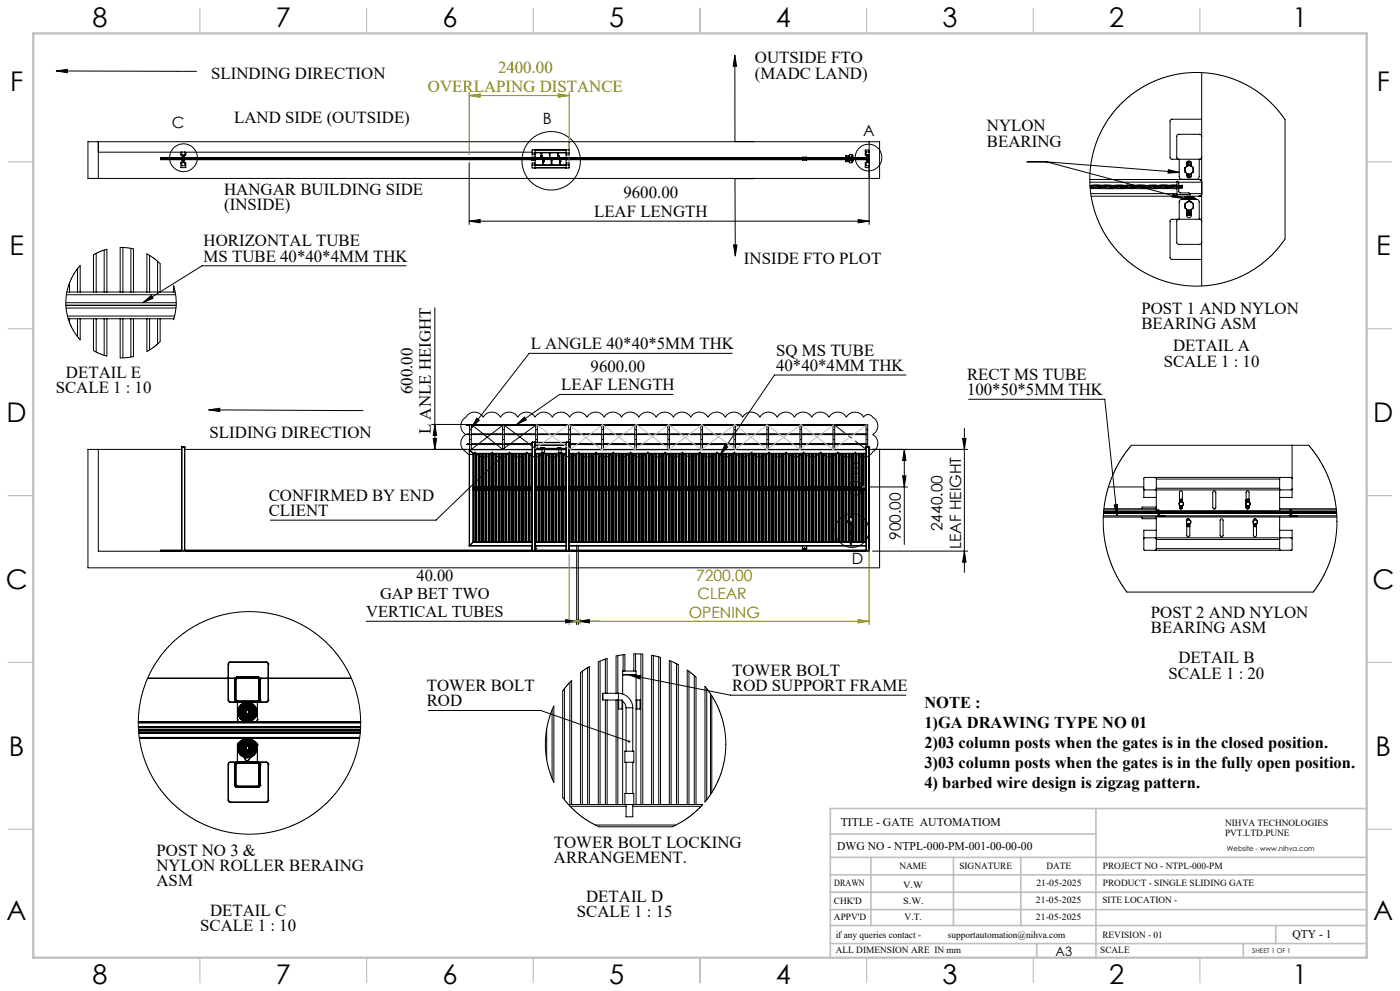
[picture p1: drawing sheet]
<svg xmlns="http://www.w3.org/2000/svg" width="420mm" height="297mm" viewBox="0 0 420 297" stroke-linecap="round" stroke-linejoin="round" font-family="sans-serif">
<defs><g id="words">
<g font-size="8.1">
<text x="27.8" y="8">8</text>
<text x="82.8" y="8">7</text>
<text x="132.8" y="8">6</text>
<text x="182.8" y="8">5</text>
<text x="232.8" y="8">4</text>
<text x="282.8" y="8">3</text>
<text x="332.8" y="8">2</text>
<text x="387.8" y="8">1</text>
<text x="3" y="27.2">F</text>
<text x="413" y="27.2">F</text>
<text x="2.8" y="76.5">E</text>
<text x="412.8" y="76.5">E</text>
<text x="2" y="126.5">D</text>
<text x="412" y="126.5">D</text>
<text x="1.7" y="176.5">C</text>
<text x="411.7" y="176.5">C</text>
<text x="2.7" y="226.5">B</text>
<text x="412.7" y="226.5">B</text>
<text x="2" y="275.7">A</text>
<text x="412" y="275.7">A</text>
<text x="27.8" y="295">8</text>
<text x="82.8" y="295">7</text>
<text x="132.8" y="295">6</text>
<text x="182.8" y="295">5</text>
<text x="232.8" y="295">4</text>
<text x="282.8" y="295">3</text>
<text x="332.8" y="295">2</text>
<text x="387.8" y="295">1</text>
</g>
<g font-size="5">
<text x="63.4" y="23.6">SLINDING DIRECTION</text>
<text x="226.5" y="19">OUTSIDE FTO</text>
<text x="226.5" y="23.6">(MADC LAND)</text>
<text x="70.3" y="36.8">LAND SIDE (OUTSIDE)</text>
<text x="296.1" y="39.4">NYLON</text>
<text x="296.1" y="44">BEARING</text>
<text x="67.2" y="58.4">HANGAR BUILDING SIDE</text>
<text x="187.1" y="59.5">9600.00</text>
<text x="67.2" y="63">(INSIDE)</text>
<text x="178.2" y="65.1">LEAF LENGTH</text>
<text x="61.1" y="73.8">HORIZONTAL TUBE</text>
<text x="61.1" y="78.4">MS TUBE 40*40*4MM THK</text>
<text x="223.2" y="79.1">INSIDE FTO PLOT</text>
<text x="342.4" y="94">POST 1 AND NYLON</text>
<text x="342.4" y="98.6">BEARING ASM</text>
<text x="159.2" y="104.6">L ANGLE 40*40*5MM THK</text>
<text x="232.8" y="106.6">SQ MS TUBE</text>
<text x="351.9" y="105.3">DETAIL A</text>
<text x="19.8" y="113.1">DETAIL E</text>
<text x="177.2" y="111.4">9600.00</text>
<text x="232.8" y="111.1">40*40*4MM THK</text>
<text x="290.1" y="113.8">RECT MS TUBE</text>
<text x="349.1" y="109.9">SCALE 1 : 10</text>
<text x="16.7" y="117.7">SCALE 1 : 10</text>
<text x="123.7" y="118.1" transform="rotate(-90 123.7 118.1)">600.00</text>
<text x="168.4" y="116.9">LEAF LENGTH</text>
<text x="290.1" y="118.4">100*50*5MM THK</text>
<text x="62.9" y="131.3">SLIDING DIRECTION</text>
<text x="129.3" y="130.1" transform="rotate(-90 129.3 130.1)">L ANLE HEIGHT</text>
<text x="80.6" y="150.1">CONFIRMED BY END</text>
<text x="80.6" y="154.7">CLIENT</text>
<text x="345.3" y="185.3">POST 2 AND NYLON</text>
<text x="345.3" y="189.9">BEARING ASM</text>
<text x="219.6" y="202.5">TOWER BOLT</text>
<text x="350.6" y="203.4">SCALE 1 : 20</text>
<text x="353.5" y="198.8">DETAIL B</text>
<text x="128" y="207.1">TOWER BOLT</text>
<text x="219.6" y="207.1">ROD SUPPORT FRAME</text>
<text x="128" y="211.7">ROD</text>
<text x="46.9" y="256.4">POST NO 3 &amp;</text>
<text x="166.2" y="254.1">TOWER BOLT LOCKING</text>
<text x="46.9" y="261">NYLON ROLLER BERAING</text>
<text x="166.2" y="258.7">ARRANGEMENT.</text>
<text x="46.9" y="265.6">ASM</text>
<text x="63" y="274.5">DETAIL C</text>
<text x="173" y="274.8">SCALE 1 : 15</text>
<text x="175.9" y="270.3">DETAIL D</text>
<text x="60.1" y="279.1">SCALE 1 : 10</text>
</g>
<g font-size="5" fill="#808000">
<text x="149.4" y="21.8">2400.00</text>
<text x="128.4" y="27.4">OVERLAPING DISTANCE</text>
</g>
<g font-size="4.9">
<text x="114" y="179.5">GAP BET TWO</text>
<text x="124.9" y="174.1">40.00</text>
<text x="109.8" y="185">VERTICAL TUBES</text>
<text x="277.3" y="212.3">NOTE :</text>
<text x="277.3" y="218.2">1)GA DRAWING TYPE NO 01</text>
<text x="277.3" y="224.1">2)03 column posts when the gates is in the closed position.</text>
<text x="277.3" y="230.1">3)03 column posts when the gates is in the fully open position.</text>
<text x="277.3" y="236">4) barbed wire design is zigzag pattern.</text>
</g>
<g font-size="4.7">
<text x="51.6" y="38.3">C</text>
<text x="162.8" y="37">B</text>
<text x="259" y="40.9">A</text>
<text x="255.3" y="142">E</text>
<text x="270.3" y="161.9" transform="rotate(-90 270.3 161.9)">900.00</text>
<text x="282.8" y="159.2" transform="rotate(-90 282.8 159.2)">2440.00</text>
<text x="288.3" y="164.6" transform="rotate(-90 288.3 164.6)">LEAF HEIGHT</text>
<text x="255.6" y="169.1">D</text>
</g>
<g font-size="4.7" fill="#808000">
<text x="208.9" y="174">7200.00</text>
<text x="209.3" y="179.6">CLEAR</text>
<text x="206.6" y="185.2">OPENING</text>
</g>
<text font-size="3.9" x="316.7" y="286.4">A3</text>
<g font-size="3.5">
<text x="252.2" y="247.6">TITLE - GATE AUTOMATIOM</text>
<text x="251.2" y="254.7">DWG NO - NTPL-000-PM-001-00-00-00</text>
<text x="387.7" y="281.1">QTY - 1</text>
</g>
<g font-size="2.8">
<text x="367.5" y="247.6">NIHVA TECHNOLOGIES</text>
<text x="367.5" y="250.5">PVT.LTD.PUNE</text>
<text x="269.8" y="260.3">NAME</text>
<text x="287.8" y="260.3">SIGNATURE</text>
<text x="313.9" y="260.4">DATE</text>
<text x="330.9" y="260.4">PROJECT NO - NTPL-000-PM</text>
<text x="250.3" y="265.6">DRAWN</text>
<text x="270.9" y="266.1">V.W</text>
<text x="310.9" y="265.5">21-05-2025</text>
<text x="330.9" y="265.5">PRODUCT - SINGLE SLIDING GATE</text>
<text x="250.2" y="271.1">CHK'D</text>
<text x="250.2" y="275.8">APPV'D</text>
<text x="270.9" y="271.1">S.W.</text>
<text x="271.3" y="275.8">V.T.</text>
<text x="310.8" y="270.6">21-05-2025</text>
<text x="310.8" y="275.8">21-05-2025</text>
<text x="330.7" y="270.6">SITE LOCATION -</text>
<text x="250.7" y="281.1">if any queries contact -</text>
<text x="284.3" y="281.1">supportautomation@nihva.com</text>
<text x="330.7" y="281.1">REVISION - 01</text>
<text x="250.7" y="285.6">ALL DIMENSION ARE IN mm</text>
<text x="330.1" y="285.6">SCALE</text>
</g>
<text font-size="2.1" x="368.1" y="255.1">Website - www.nihva.com</text>
<text font-size="2" x="375.7" y="285.6">SHEET 1 OF 1</text>
</g></defs>
<g fill="none" stroke="#000" stroke-width=".3">
<path d="M220.5 16.5l.5 3.4h-1zM220.5 16.5v25.9M16.9 21.3l3.3-.5v1zM16.9 21.3l42.1 .1M336.3 31.1l4.5-3.8 5.5-3 5.2-1.7 3.3-.6 3-.3 3.1 .1 3.2 .3 3.1 .7 3.1 1 3.8 1.7 2.2 1.3 2.3 1.7 2.8 2.4 2.3 2.5 1.8 2.4v35.8l-3.2 4.1-2.4 2.3-2.6 2-2.8 1.7-2.8 1.4-6 2-6 .7-3.5-.1-2.7-.4-3.1-.7-3.2-1.1-3.2-1.4-2.5-1.5-4.7-3.8-3.8-4.3-1.6-2.4-1.6-3.1-1.2-2.9-.8-2.9-.8-6.2v-3.3l.4-3.5 .7-3.1 1.1-3.3 1.4-2.9 1.5-2.7 1.7-2.3zM360.5 35.7h-9l-.5 .5 .1 11.3 .4 .2h9M360.5 21.8v63.9M26.4 42.5h237.5v11h-237.5zM29.5 42.5v11M29.5 45.6h130.1M48.3 47.4v.3M48.3 47.7v.2h212.4"/>
<path d="M48.3 47.7h92.5M48.3 47.4h92.5M54.3 48.8h1.4v1.4h-1.4zM54.3 45.6v.9h1.4v-.9M54.6 45.6l.1 1.6M54.7 48h.5M54.7 48l-.2 1.7 1-.1-.3-1.6M54.8 48h.4M54.8 48h.1M54.8 48h.3M54.8 48.2l.1 .2M54.8 46.9l.1 .1"/>
<path d="M54.9 47.9h.1M54.9 48h.1M54.9 47.9v.1M54.9 47.9l-.1 .1M54.9 46.6v.1M54.9 48.1h.2M54.9 48.1l-.1 .1M54.9 48.4h.1M54.9 46.7h.1M54.9 46.7l-.1 .2M54.9 47l.1 .1M54.9 46.6h.1"/>
<path d="M54.9 47.1h.2M54.9 48.5h.2M54.9 48.4h.2M54.9 48.6h.2M54.9 46.6h.2M54.9 47v.1M54.9 48.4v.2M54.9 47.1h.1M54.9 48.4v.1M54.9 47.2h.1M55 48h-.1M55 48.4h.1"/>
<path d="M55 46.6h.1M55 46.6l-.1 .1M55 46.6v.1M55 47.1h.1M55 48h.1M55 46.7l.1 .2M55 47h-.1M55 47v.1M55.1 46.7h.1M55.1 48.1v.1M55.1 46.7h-.2M55.1 46.6v.1"/>
<path d="M55.1 47v.1M55.1 48.4v.2M55.1 48.2l-.1 .2M55.1 46.9l-.1 .1M55.4 45.6l.1 .8-.3 .8M140 47.6h.5M140 47.5h.3M140 47.6h.1M140 47.4l.8 .1v.3M140 47.5v.1M140 47.5h.1M140 47.4v.1"/>
<path d="M140.1 47.5l.8 .1M140.1 47.5h.1M140.1 47.4h.1M140.2 47.4h.7M140.2 47.6h-.2M140.2 47.4h.2M140.3 47.5h.6M140.5 47.5l.4 .1M140.5 47.5l-.1 .1M140.6 47.4h.2M140.7 47.5h.1M140.8 48.8v18.5"/>
<path d="M140.8 47.8h.1M140.8 47.3v.1M140.8 47.8h119.9M140.8 47.3h19.7M140.9 47.4l-.2 .1M140.9 47.8v-.5l.1 .4 .4 .1M140.9 47.2l-.1 .1M140.9 47.5l.4 .1M140.9 47.6l.3-.1zM141 47.5l-.2 .1M141 47.4l.3 .1M141 47.4h.2"/>
<path d="M141 47.4h.5M141.3 47.5h.2M141.3 47.6h.5M141.3 47.6h-.1M141.3 47.4l.7 .1M141.3 47.4l-.2 .1M141.3 47.5l.9 .1M141.5 47.4h.8M141.5 47.6h-.2M141.5 47.4h.2M141.6 47.5h.8M141.7 47.5l.9 .1"/>
<path d="M141.8 47.5l-.1 .1M141.9 47.4h.2M142 47.5h.1M142 47.5h.6M142.1 47.6h.2M142.2 47.5l.9 .1M142.2 47.5h.1M142.3 47.4h.2M142.3 47.4h.4M142.6 47.5h.2M142.6 47.4l-.2 .1M142.6 47.4l.7 .1"/>
<path d="M142.6 47.5l.9 .1M142.6 47.5h.1M142.7 47.4h.9M142.7 47.6h-.2M142.7 47.4h.2M142.8 47.5h.9M142.9 47.6h.2M143 47.5l.9 .1M143.1 47.5h.1M143.1 47.4h.3M143.2 47.5h.1M143.3 47.5h.5"/>
<path d="M143.4 47.6h.1M143.4 47.5l.9 .1M143.5 47.5h.1M143.5 47.4h.3M143.6 47.4h.4M143.8 47.5h.3M143.8 47.4l-.1 .1M143.8 47.4l.7 .1M143.9 47.5l.8 .1M143.9 47.5h.1M144 47.4h.9M144 47.6h-.2"/>
<path d="M144 47.4h.2M144.1 47.5h.1M144.1 47.5h.9M144.2 47.6h.2M144.3 47.5l.8 .1M144.3 47.5h.1M144.4 47.4h.2M144.5 47.5h.1M144.5 47.5h.6M144.7 47.5h.1M144.8 47.4h.2M144.9 47.4h.4"/>
<path d="M144.9 47.5h.1M145.1 47.5h.3M145.1 47.4l-.2 .1M145.1 47.4l.7 .1M145.1 47.5l.9 .1M145.1 47.5h.1M145.3 47.4h.8M145.3 47.6h-.3M145.3 47.4h.2M145.3 47.5h.9M145.3 47.5h.1M145.5 47.6h.2"/>
<path d="M145.6 47.6h-1h.2M145.6 47.5l.8 .1M145.6 47.5h.1M145.7 47.4h.2M145.8 47.5h.5M145.8 47.5h.1M145.9 47.6h.2M146 47.5l.8 .1M146 47.5h.1M146.1 47.4h.2M146.1 47.4h.4M146.2 47.5h.1"/>
<path d="M146.3 47.5h.3M146.3 47.4l-.1 .1M146.3 47.4l.8 .1M146.4 47.5l-.1 .1M146.4 47.5l.8 .1M146.5 47.4h.1M146.5 47.4h.2M146.5 47.4h.5M146.6 47.5h.9M146.6 47.5h.1M146.7 47.6h.2M146.8 47.5l.9 .1"/>
<path d="M146.8 47.5h.1M147 47.5h.6M147 47.5h.1M147.1 47.4h-.2h.5M147.1 47.6h.3M147.2 47.5l.9 .1M147.2 47.5h.1M147.4 47.4h.2M147.4 47.4h.3M147.5 47.5h.1M147.6 47.5h.2M147.6 47.4l-.1 .1"/>
<path d="M147.6 47.4l.7 .1M147.7 47.5l.8 .1M147.7 47.5h.1M147.7 47.4h.1M147.8 47.6h-.2M147.8 47.4h.2M147.8 47.4h.4M147.9 47.5l1.1 .1M148 47.6h.2M148.1 47.5l.8 .1M148.1 47.5h.1M148.2 47.4h.5"/>
<path d="M148.2 47.4h.2M148.3 47.5h.1M148.3 47.5h.6M148.4 47.6h.2M148.5 47.5l.9 .1M148.5 47.5h.1M148.6 47.4h.2M148.6 47.4h.4M148.7 47.5h.1M148.9 47.5h.2M148.9 47.4l-.2 .1M148.9 47.4l.7 .1"/>
<path d="M148.9 47.5l.9 .1M148.9 47.5h.1M149 47.4h.1M149 47.4h.9M149 47.4h.3M149.2 47.5h.8M149.3 47.6h.1M149.3 47.5l.9 .1M149.4 47.5h.1M149.4 47.4h.3M149.5 47.5h.1M149.6 47.5h.5"/>
<path d="M149.7 47.6h.2M149.8 47.5l.8 .1M149.8 47.5h.1M149.9 47.4h.2M149.9 47.4h.4M150 47.5h.1M150.1 47.5h.3M150.1 47.4l-.1 .1M150.1 47.4l.7 .1M150.2 47.5l.6 .1M150.2 47.5h.1M150.3 47.6h-.2"/>
<path d="M150.3 47.4h.2M150.3 47.4h.4M150.6 47.5h.2M150.6 47.5l-.1 .1M150.7 47.4h.1M150.8 47.4l-.4 .1M150.8 47.8v-.5l.1 .4 .4 .1M150.8 47.5h.6M150.8 47.5h.5l-.3 .1M150.8 47.5l.7 .1M150.8 47.4h.4M150.8 47.4h.2"/>
<path d="M150.8 47.5h.1M151 47.5l.9 .1M151.1 47.5h.1M151.1 47.6h-.3M151.2 47.4h.1M151.2 47.4h.4M151.4 47.5h.3M151.4 47.4l-.1 .1M151.4 47.4l.7 .1M151.4 47.5l.9 .1M151.5 47.5h.1M151.6 47.4h.8"/>
<path d="M151.6 47.6h-.3M151.6 47.4h.2M151.7 47.5h.8M151.8 47.6h.2M151.9 47.5l.9 .1M151.9 47.5h.1M152 47.4h.2M152.1 47.5h.1M152.1 47.5h.6M152.2 47.6h.2M152.3 47.5l.9 .1M152.3 47.5h.1"/>
<path d="M152.4 47.4h.2M152.4 47.4h.5M152.7 47.5h.3M152.7 47.4l-.2 .1M152.7 47.4l.7 .1M152.7 47.5l.9 .1M152.8 47.5h.1M152.9 47.4l.9 .1M152.9 47.4h.8M152.9 47.6h-.3M152.9 47.5h.1M153 47.6h.2"/>
<path d="M153.1 47.5l.9 .1M153.2 47.5h.1M153.2 47.4h.3M153.4 47.5h.1M153.4 47.5h.5M153.5 47.6h.2M153.6 47.5l.8 .1M153.6 47.5h.1M153.7 47.4h.2M153.7 47.4h.4M153.8 47.5h.1M153.9 47.5h.3"/>
<path d="M153.9 47.4l-.1 .1M153.9 47.4l.8 .1M154 47.5l.8 .1M154 47.5h.1M154.1 47.4h.9M154.1 47.6h-.2M154.1 47.4h.2M154.2 47.5h.9M154.2 47.5h.1M154.3 47.6h.2M154.4 47.5l.9 .1M154.4 47.5h.1"/>
<path d="M154.5 47.4h.2M154.6 47.5h.6M154.6 47.5h.1M154.7 47.6h.2M154.8 47.5l.9 .1M154.8 47.5h.1M154.9 47.4h.3M155 47.4h.4M155 47.5h.1M155.2 47.5h.3M155.2 47.4l-.2 .1M155.2 47.4l.7 .1"/>
<path d="M155.3 47.5l.8 .1M155.3 47.5h.1M155.4 47.6h-.2M155.4 47.4h.2M155.4 47.4h.4M155.5 47.5h.9M155.5 47.5h.1M155.6 47.6h.2M155.7 47.5l.8 .1M155.7 47.5h.1M155.9 47.5h.6M155.9 47.5h.1"/>
<path d="M156 47.4h-.2h.4M156 47.6h.2M156.1 47.5l.9 .1M156.1 47.5h.1M156.2 47.4h.2M156.2 47.4h.4M156.3 47.5h.1M156.5 47.5h.3M156.5 47.4l-.2 .1M156.5 47.4l.6 .1M156.5 47.5l-.1 .1M156.5 47.5l.9 .1"/>
<path d="M156.6 47.4h.1M156.6 47.4h.2M156.6 47.4h.5M156.7 47.5h.9M156.7 47.5h.1M156.8 47.6h.3M156.9 47.5l.9 .1M157 47.5h.1M157.2 47.5h.5M157.3 47.4h-.2h.4M157.3 47.6h.2M157.3 47.5l.9 .1"/>
<path d="M157.4 47.5h.1M157.5 47.4h.2M157.5 47.4h.4M157.6 47.5h.1M157.7 47.5h.3M157.7 47.4l-.1 .1M157.7 47.4l.8 .1M157.8 47.5h.1M157.9 47.4h.1M157.9 47.6h-.2h.9M157.9 47.4h.2M157.9 47.4h.5"/>
<path d="M158 47.5l1.2 .1M158.1 47.6h.2M158.2 47.5l.9 .1M158.2 47.5h.1M158.3 47.4h.2M158.3 47.4h.5M158.4 47.5h.1M158.4 47.5h.6M158.5 47.6h.3M158.6 47.5l.9 .1M158.6 47.5h.1M158.8 47.4h.1"/>
<path d="M158.8 47.4h.4M158.8 47.5h.1M159 47.5h.2M159 47.4l-.1 .1M159 47.4l.7 .1M159 47.5l.9 .1M159.1 47.5h.1M159.2 47.4h.8M159.2 47.4h.2M159.3 47.5h.8M159.4 47.6h.2M159.5 47.5l.8 .1"/>
<path d="M159.5 47.9l1 .1M159.5 47.5h.1M159.6 47.4h.2M159.6 49.5h11.1M159.6 45.8h11.1M159.7 47.5h.1M159.7 47.5h.6M159.8 47.6h.2M159.9 47.5l.8 .1M159.9 47.5h.1M160 47.4h.2M160 47.4h.4"/>
<path d="M160.1 47.5h.1M160.3 47.5h.2M160.3 47.4l-.2 .1M160.3 47.4l.4 .1M160.3 47.5l.4 .1M160.3 47.5h.1M160.4 47.6h-.2M160.4 47.4h.3M160.5 45.8h.1M160.5 44.9v.1M160.5 49.4v.1M160.5 50.3h.1"/>
<path d="M160.5 48.9h-.9l.1 1.4h11v-1.4h-.9M160.5 45v2.4h9.3v-2.4M160.5 47.8v2.5M160.5 47.1l-1 .1M160.5 47.2h-112.2v.2M160.5 45h9.3M160.5 45.7h9.3M160.5 49.5h9.3M160.5 50.2h9.3M160.7 47.6h.1M160.7 47.4l-.2 .1M160.7 47.3v.5"/>
<path d="M160.8 47.3h.1M160.8 47.5h.1M160.8 47.4h.9M160.8 47.4l.6 .1-.3 .1M160.8 47.5l.8 .1M160.8 47.5h.2M160.8 47.6h.4M160.8 47.7l.4 .1M160.8 47.6h.1M160.8 47.4h.3M160.9 47.5h.1M161 47.5h.5"/>
<path d="M161.1 47.5l.9 .1M161.2 47.5h.1M161.3 47.4h.2M161.5 47.5h.3M161.5 47.4l-.1 .1M161.5 47.4l.7 .1M161.6 47.5l.9 .1M161.6 47.5h.1M161.7 47.4h.9M161.7 47.6h-.2M161.7 47.4h.2M161.8 47.5h.9"/>
<path d="M161.9 47.6h.2M162 47.5l.8 .1M162 47.5h.1M162.1 47.4h.2M162.2 47.5h.1M162.2 47.5h.6M162.3 46.8v.1M162.3 46.9v.1M162.3 47h.1M162.3 46.7h.1M162.3 46.6l.2 .1M162.3 46.6h.1"/>
<path d="M162.3 46.6h.2M162.3 47.1h.2M162.3 46.7h.2M162.3 47l.2 .1M162.3 46.5h.2l-.2 .1M162.3 47.2h.2zM162.3 47.1l.2 .1M162.3 47v.1M162.3 46.6l.1 .1M162.3 47.1h.1M162.3 47.6h.2M162.3 46.7v.2"/>
<path d="M162.3 46.7v.1M162.3 47h.2M162.5 47.2h.1M162.4 46.6v.1M162.4 47.1h.1M162.4 47.5l.9 .1M162.5 47.1h.1M162.5 47.5h.1M162.5 46.7h.1M162.5 47.4h.2M162.5 46.7l.1 .2M162.5 47v.1"/>
<path d="M162.5 46.7l-.1-.8-.1 .9M162.6 47.4h.4M162.6 46.9l-.1 .1M162.6 47.5h.1M162.8 47.5l.6 .1M162.8 47.4l-.2 .1M162.8 47.4l.7 .1M162.8 48.4h.1M162.8 47.5l.9 .1M162.8 48.1v.1M162.8 48.2l.1 .2M162.8 48.3l.1 .1"/>
<path d="M162.8 48.2v.1M162.8 48.4h.3M162.8 48.3l.1 1.1 .2-1M162.8 48.1h.3M162.8 48.1h.1M162.8 48l.1 .1M162.8 47.5h.1M162.9 48.4h.1M162.9 48.1l-.1 .1M162.9 48.1h-.1M162.9 48.1h.2M162.9 48.4h.2"/>
<path d="M162.9 48h.1M162.9 48.4v.1M163 48.4h.1M163 47.4h.8M163 47.6h-.3M163 47.4h.2M163 48h.1M163.1 48.4h.1M163.1 47.5h.8M163.1 47.5h.1M163.1 48.1l.1 .1M163.1 48l-.3 .1"/>
<path d="M163.1 48.5l-.3-.1 .3 .2M163.2 48.2l-.1 .2M163.3 47.5l.8 .1M163.3 47.5h.1M163.4 47.4h.2M163.5 47.5h.5M163.5 47.5h.1M163.6 47.6h.2M163.7 47.5l.8 .1M163.7 47.5h.1M163.8 47.4h.2M163.8 47.4h.5"/>
<path d="M163.9 47.5h.1M164 47.5h.4M164 47.4l-.1 .1M164 47.4l.8 .1M164.1 47.5l.9 .1M164.1 47.5h.1M164.2 47.6h-.2M164.2 47.4h.2M164.3 47.4h.4M164.3 47.5h.9M164.3 47.5h.1M164.4 47.6h.2"/>
<path d="M164.5 47.5l.9 .1M164.5 47.5h.1M164.7 47.5h.6M164.7 47.5h.1M164.8 45.9l.2 .1v1.2h-.2zM164.9 47.4h-.3h.5M164.9 47.6h.2M164.9 47.2h.1M165 47.5l.8 .1M165 47.5h.1M165.1 47.4h.2M165.1 47.4h.4"/>
<path d="M165.2 47.5h.1M165.3 47.5h.3M165.3 47.4l-.1 .1M165.3 47.4l.7 .1M165.4 47.5l.8 .1M165.4 47.5h.1M165.4 48l.2 .1-.1 1.3zM165.5 47.6h-.2M165.5 47.4h.2M165.5 47.4h.4M165.6 47.5h.9M165.6 47.5h.1"/>
<path d="M165.7 47.6h.2M165.8 47.5l.9 .1M165.8 47.5h.1M166 47.5h.6M166.1 47.4h-.2h.5M166.1 47.6h.2M166.2 47.5l.9 .1M166.2 47.5h.1M166.3 47.4h.2M166.3 47.4h.4M166.4 47.5h.1M166.6 47.5h.2"/>
<path d="M166.6 47.4l-.2 .1M166.6 47.4l.7 .1M166.6 47.5l.9 .1M166.7 47.5l-.2 .1M166.7 47.4h.1M166.8 47.4l1.1 .1M166.8 47.4h.2M166.9 47.5l1.1 .1M167 47.6h.2M167 47.5l.9 .1M167.1 47.5h.1M167.3 47.5h.1"/>
<path d="M167.3 46.8v.1M167.3 46.9l.1 .1M167.3 47h.1M167.3 46.9v.1M167.3 46.6h.1M167.3 46.6h.2M167.3 47.1h.2M167.3 46.5l.2 .1M167.3 47.1l.2 .1h-.2M167.3 47v.1M167.3 46.7h.2M167.3 47l.2 .1"/>
<path d="M167.3 47.2h.2M167.5 47.2h.1M167.4 46.6v.1M167.4 47.1h-.1M167.4 47.1h.1M167.4 46.7h.1M167.4 46.7l-.1 .2M167.4 46.7l-.1 .1M167.4 47h.1M167.4 47v.1M167.4 46.6h.1M167.4 47.4h-.2h.4"/>
<path d="M167.4 47.6h.2M167.5 47.1h.1M167.5 47.5l.8 .1M167.5 46.6v.1M167.5 47.5h.1M167.5 46.7h.1M167.5 46.7l.1 .2M167.5 47l-.1 .1M167.5 46.7l-.1-.8-.1 .9M167.5 47v.1M167.6 47.4h.2M167.6 47.4h.4"/>
<path d="M167.6 46.9l-.1 .1M167.7 47.5h.1M167.9 47.5h.2M167.9 47.4l-.2 .1M167.9 47.4l.7 .1M167.9 48.1v.1M167.9 48.2v.2M167.9 48.3v.1M167.9 48.2v.1M167.9 48.4l.2 .1M167.9 48.4h.2M167.9 48.5h.2"/>
<path d="M167.9 48.5l.2 .1M167.9 48.3l.1 1.1 .1-1M167.9 48.1h.2M167.9 48v.1M167.9 48.4h.1M167.9 47.5l.9 .1M167.9 48.1h.1M167.9 47.5h.1M168 48.4v.1M168 48h-.1M168 48.4h.1M168 48h.1"/>
<path d="M168 47.4h.2M168 47.4h.5M168.1 48.4h.1M168.1 48.1v.1M168.1 48l-.2 .1M168.1 47.5h.9M168.1 48.2v.2M168.2 47.6h.2M168.3 47.5l.9 .1M168.3 47.5h.1M168.4 47.4h.3M168.5 47.4h.4"/>
<path d="M168.5 47.5h.1M168.6 47.5h.5M168.7 47.6h.2M168.7 47.5l.9 .1M168.8 47.5h.1M168.9 47.4h.2M168.9 47.4h.4M168.9 47.5h.1M169.1 47.5h.3M169.1 47.4l-.1 .1M169.1 47.4l.7 .1M169.2 47.5l.8 .1"/>
<path d="M169.2 47.5h.1M169.3 47.4h.8M169.3 47.6h-.2M169.3 47.4h.2M169.4 47.5h.9M169.5 47.6h.2M169.6 47.5l.9 .1M169.6 47.5h.1M169.7 47.4h.2M169.8 47.5h.1M169.8 47.5h.6M169.8 44.9v.1"/>
<path d="M169.8 45.8h.1M169.8 49.4v.1M169.8 50.3h.1M169.8 47.8v2.5M169.8 47.2h90.9M169.8 47.3h90.9M169.9 49.4l-.1 .1M169.9 44.9l-.1 .1M169.9 47.6h.2M170 47.5l.6 .1M170 47.5h.1M170.1 47.4h.2"/>
<path d="M170.1 47.4h.5h-.2M170.2 47.5h.1M170.4 47.5h.2M170.4 47.4l-.1 .1M170.5 47.5h.1M170.6 47.6h-.3M170.6 47.8v-.5l.1 .4 .4 .1M170.7 47.5h.1M170.7 47.5h.8M170.7 47.4h.7M170.7 47.5h.4M170.7 47.5l.6 .1"/>
<path d="M170.7 47.4h.1M170.7 47.6h.3M170.7 45l-11.1-.1v1.5h.9M170.7 42.5v3.9h-.9M170.9 47.5l.8 .1M170.9 47.5h.1M170.9 47.6h-.2M171 47.4h.2M171.1 47.5h.1M171.1 47.5h.5M171.2 47.6h.2M171.3 47.5l.8 .1"/>
<path d="M171.3 47.5h.1M171.4 47.4h.2M171.4 47.4h.4M171.5 47.5h.1M171.6 47.5h.3M171.6 47.4l-.1 .1M171.6 47.4l.8 .1M171.7 47.5l.8 .1M171.7 47.5h.1M171.8 47.4h.9M171.8 47.6h-.2M171.8 47.4h.2"/>
<path d="M171.9 47.5h.9M171.9 47.5h.1M172 47.6h.2M172.1 47.5l.9 .1M172.1 47.5h.1M172.2 47.4h.2M172.3 47.5h.6M172.3 47.5h.1M172.5 47.6h.1M172.5 47.5l.9 .1M172.5 47.5h.1M172.6 47.4h.3"/>
<path d="M172.7 47.4h.4M172.8 47.5h.1M172.9 47.5l.6 .1M172.9 47.4l-.1 .1M172.9 47.4l.7 .1M173 47.5l.8 .1M173 47.5h.1M173.1 47.6h-.2M173.1 47.4h.2M173.1 47.4h.4M173.2 47.5h.9M173.2 47.5h.1"/>
<path d="M173.4 47.5l.8 .1M173.4 47.5h.1M173.6 47.5h.6M173.6 47.5h.1M173.7 47.4h-.2h.5M173.7 47.6h.2M173.8 47.5l.9 .1M173.8 47.5h.1M173.9 47.4h.2M173.9 47.4h.5M174 47.5h.1M174.2 47.5h.3"/>
<path d="M174.2 47.4l-.2 .1M174.2 47.4l.6 .1M174.2 47.5l.9 .1M174.2 47.5h.1M174.3 47.6h-.2M174.3 47.4h.3M174.3 47.4h.5M174.4 47.5h.9M174.4 47.5h.1M174.6 47.6h.2M174.7 47.5l.8 .1M174.7 47.5h.1"/>
<path d="M174.9 47.5h.5M175 47.4h-.2h.4M175 47.6h.2M175 47.5l.9 .1M175.1 47.5h.1M175.2 47.4h.2M175.2 47.4h.4M175.3 47.5h.1M175.4 47.5h.4l-.4 .1M175.4 47.4l-.1 .1M175.4 47.4l.7 .1M175.5 47.5l.9 .1"/>
<path d="M175.5 47.5h.1M175.6 47.4h.2M175.6 47.4h.5M175.7 47.5l1.2 .1M175.8 47.6h.2M175.9 47.5l.9 .1M175.9 47.5h.1M176.1 47.5h.6M176.2 47.4h-.2h.5M176.2 47.6h.3M176.3 47.5l.9 .1M176.4 47.5h.1"/>
<path d="M176.5 47.4h.1M176.5 47.4h.4M176.5 47.5h.1M176.7 47.5h.3M176.7 47.4l-.1 .1M176.7 47.4l.7 .1M176.7 47.5l.9 .1M176.8 47.5h.1M176.9 47.4h.2M176.9 47.4h.4M177 47.5l1.2 .1M177.1 47.6h.2"/>
<path d="M177.2 47.5l.8 .1M177.2 47.5h.1M177.3 47.4h.2M177.3 47.4h.4M177.4 47.5h.1M177.4 47.5h.6M177.5 47.6h.2M177.6 47.5l.9 .1M177.6 47.5h.1M177.7 47.4h.2M177.7 47.4h.5M177.8 47.5h.1"/>
<path d="M178 47.5h.2M178 47.4l-.2 .1M178 47.4l.7 .1M178 47.5l.9 .1M178 47.5h.1M178.2 47.4h.2M178.2 47.4h.4M178.3 47.5h.8M178.4 47.6h.1M178.4 47.5l.9 .1M178.5 47.5h.1M178.5 47.4h.3"/>
<path d="M178.6 47.4h.4M178.6 47.5h.1M178.7 47.5h.5M178.8 47.6h.2M178.9 47.5l.8 .1M178.9 47.5h.1M179 47.4h.2M179 47.4h.4M179.1 47.5h.1M179.2 47.5h.3M179.2 47.4l-.1 .1M179.2 47.4l.8 .1"/>
<path d="M179.3 47.5l.9 .1M179.3 47.5h.1M179.4 47.4h1.1M179.4 47.6h-.2M179.4 47.4h.2M179.5 47.5h.9M179.6 47.6h.2M179.7 47.5l.8 .1M179.7 47.5h.1M179.8 47.4h.3M179.9 47.5h.1M180 47.5h.5"/>
<path d="M180.1 47.6h.1M180.1 47.5l.4 .1M180.2 47.5h.1M180.2 47.4h.2M180.3 47.5h.1M180.4 47.6h.1M180.5 47.4l-.2 .1M180.5 47.4h.1M180.5 47.8v-.5l.1 .4 .4 .1M180.6 47.5h.2M180.6 47.6h.4M180.6 47.5h.1"/>
<path d="M180.6 47.4l.6 .1M180.6 47.5l.8 .1M180.6 47.4h.1M180.7 47.4h.8M180.7 47.6h-.1M180.7 47.4h.2M180.8 47.5h.8M180.9 47.6h.2M181 47.5l.8 .1M181 47.5h.1M181.1 47.4h.2M181.2 47.5h.6"/>
<path d="M181.2 47.5h.1M181.3 47.6h.2M181.4 47.5l.8 .1M181.4 47.5h.1M181.5 47.4h.2M181.5 47.4h.5M181.6 47.5h.1M181.8 47.5h.3M181.8 47.4l-.2 .1M181.8 47.4l.7 .1M181.8 47.5l.9 .1M181.8 47.5h.1"/>
<path d="M181.9 47.6h-.2M181.9 47.4h.2M182 47.4h.4M182 47.5h.9M182 47.5h.1M182.1 47.6h.3M182.2 47.5l.9 .1M182.2 47.5h.1M182.5 47.5h.5M182.5 47.5h.1M182.6 47.4h-.2h.4M182.6 47.6h.2"/>
<path d="M182.7 47.5l.8 .1M182.7 47.5h.1M182.8 47.4h.2M182.8 47.4h.4M182.9 47.5h.1M183 47.5l.6 .1M183 47.4l-.1 .1M183 47.4l.8 .1M183.1 47.5l.8 .1M183.1 47.5h.1M183.2 47.6h-.2M183.2 47.4h.2"/>
<path d="M183.2 47.4h.5M183.3 47.5h.9M183.3 47.5h.1M183.5 47.5l.9 .1M183.5 47.5h.1M183.7 47.5h.6M183.7 47.5h.1M183.8 47.4h-.2h.5M183.8 47.6h.2M183.9 47.5l.9 .1M183.9 47.5h.1M184 47.4h.3"/>
<path d="M184 47.4h.5M184.1 47.5h.1M184.3 47.5h.3M184.3 47.4l-.2 .1M184.3 47.4l.7 .1M184.3 47.5l.9 .1M184.4 47.5h.1M184.5 47.6h-.2M184.5 47.4h.2M184.5 47.4h.4M184.5 47.5h.1M184.6 47.5h1.3h-.3"/>
<path d="M184.7 47.6h.2M184.7 47.5l.9 .1M184.8 47.5h.1M185 47.5h.6M185.1 47.4h-.2h.4M185.1 47.6h.2M185.2 47.5l.9 .1M185.2 47.5h.1M185.3 47.4h.2M185.3 47.4h.4M185.4 47.5h.1M185.6 47.4l.6 .1"/>
<path d="M185.6 47.4l-.2 .1M185.6 47.5l.9 .1M185.6 47.5h.1M185.7 47.4h.2M185.7 47.4h.5M185.8 47.5l1.2 .1M185.9 47.6h.2M186 47.5l.9 .1M186.1 47.5h.1M186.1 47.4h.3M186.2 47.4h.4M186.3 47.5h.5"/>
<path d="M186.4 47.6h.2M186.4 47.5l.9 .1M186.5 47.5h.1M186.6 47.4h.2M186.6 47.4h.4M186.7 47.5h.1M186.8 47.5h.3M186.8 47.4l-.1 .1M186.8 47.4l.7 .1M186.9 47.5l.8 .1M186.9 47.5h.1M187 47.4h.2"/>
<path d="M187 47.4h.4M187.1 47.5h.9M187.2 47.6h.2M187.3 47.5l.9 .1M187.3 47.5h.1M187.4 47.4h.2M187.4 47.4h.5M187.5 47.5h.1M187.5 47.5h.6M187.6 47.6h.3M187.7 47.5l.9 .1M187.7 47.5h.1"/>
<path d="M187.9 47.4h.1M187.9 47.4h.4M187.9 47.5h.1M188.1 47.5h.2M188.1 47.4l-.1 .1M188.1 47.4l.7 .1M188.1 47.5l.9 .1M188.2 47.5h.1M188.3 47.6h-.3M188.3 47.4h.2M188.3 47.4h.4M188.4 47.5h.8"/>
<path d="M188.5 47.6h.2M188.6 47.5l.8 .1M188.6 47.5h.1M188.7 47.4h.2M188.7 47.4h.8M188.8 47.5h.1M188.8 47.5h.5M188.9 47.6h.2M189 47.5l.9 .1M189 47.5h.1M189.1 47.4h.2M189.2 47.5h.1"/>
<path d="M189.3 47.5h.3M189.3 47.4l-.1 .1M189.3 47.4l.8 .1M189.4 47.5l.9 .1M189.4 47.5h.1M189.5 47.4h.9M189.5 47.6h-.2M189.5 47.4h.2M189.7 47.5h.7M189.7 47.6h.2M189.8 47.5l.6 .1M189.9 47.5h.1"/>
<path d="M189.9 47.4h.3M190 47.5h.4M190 47.5h.1M190.2 47.6h.2M190.3 47.5h.1M190.4 47.4h.1M190.4 47.8v-.5l.1 .4 .4 .1M190.5 47.5h.1M190.5 47.4h.1M190.5 47.4h.3M190.6 47.5h.3M190.6 47.4l-.1 .1"/>
<path d="M190.6 47.4l.7 .1M190.7 47.6h-.2h.6M190.7 47.5l.8 .1M190.7 47.5h.1M190.8 47.6h-.2M190.8 47.4h1.1M190.8 47.4h.2M190.9 47.5h.9M190.9 47.5h.1M191 47.6h.2M191.1 47.5l.8 .1M191.1 47.5h.1"/>
<path d="M191.2 47.4h.2M191.3 47.5h.6M191.3 47.5h.1M191.4 47.6h.2M191.5 47.5l.9 .1M191.5 47.5h.1M191.7 47.5h.1M191.8 47.4h-.2h.5M191.9 47.5h.3M191.9 47.4l.7 .1M191.9 47.5l.9 .1M191.9 47.5h.1"/>
<path d="M192.1 47.6h-.3M192.1 47.4h.2M192.1 47.4h.4M192.2 47.5h.8M192.2 47.5h.1M192.3 47.6h.2M192.4 47.5l.8 .1M192.4 47.5h.1M192.6 47.5h.5M192.6 47.5h.1M192.7 47.4h-.2h.4M192.7 47.6h.2"/>
<path d="M192.8 47.5l.8 .1M192.8 47.5h.1M192.9 47.4h.2M192.9 47.4h.4M193 47.5h.1M193.1 47.5l.6 .1M193.1 47.4l-.1 .1M193.1 47.4l.7 .1M193.2 47.5l.9 .1M193.2 47.5h.1M193.3 47.6h-.2M193.3 47.4h.2"/>
<path d="M193.3 47.4h.5M193.4 47.5h.1M193.4 47.5l1.2 .1M193.6 47.5l.9 .1M193.6 47.5h.1M193.9 47.5h.5M194 47.4h-.3h.5M194 47.6h.2M194 47.5l.9 .1M194.1 47.5h.1M194.2 47.4h.2M194.2 47.4h.4"/>
<path d="M194.2 47.5h.1M194.4 47.5h.3M194.4 47.4l.7 .1M194.4 47.4l-.1 .1M194.5 47.5l.8 .1M194.5 47.5h.1M194.6 47.4h.2M194.6 47.4h.4M194.7 47.5h.1M194.7 47.5h1.1M194.8 47.6h.2M194.9 47.5l.9 .1"/>
<path d="M194.9 47.5h.1M195 47.4h.2M195 47.4h.4M195.1 47.5h.6M195.2 47.6h.2M195.3 47.5l.9 .1M195.3 47.5h.1M195.4 47.4h.2M195.4 47.4h.4M195.5 47.5h.1M195.7 47.5h.2M195.7 47.4l.7 .1"/>
<path d="M195.7 47.4l-.2 .1M195.7 47.5l.9 .1M195.8 47.4h.1M195.9 47.4h.2M195.9 47.4h.4M196 47.5h.8M196.1 47.6h.2M196.1 47.5l.9 .1M196.2 47.5h.1M196.3 47.4h.2M196.3 47.4h.4M196.4 47.5h.6"/>
<path d="M196.5 47.6h.2M196.6 47.5l.8 .1M196.6 47.5h.1M196.7 47.4h.2M196.7 47.4h.4M196.8 47.5h.1M197 47.5h.2M197 47.4l-.2 .1M197 47.4l.7 .1M197 47.5l.9 .1M197 47.5h.1M197.1 47.6h-.2"/>
<path d="M197.1 47.4h.2M197.1 47.4h.5M197.2 47.5h.9M197.3 47.6h.2M197.4 47.5l.9 .1M197.4 47.5h.1M197.5 47.4h.3M197.6 47.4h.8M197.6 47.5h.1M197.7 47.5h.5M197.8 47.6h.1M197.8 47.5l.9 .1"/>
<path d="M197.9 47.5h.1M197.9 47.4h.3M198 47.5h.1M198.2 47.5h.3M198.2 47.4l-.1 .1M198.2 47.4l.7 .1M198.3 47.5l.8 .1M198.3 47.5h.1M198.4 47.6h-.2M198.4 47.4h.2M198.4 47.4h.4M198.5 47.5h.9"/>
<path d="M198.6 47.6h.2M198.7 47.5l.8 .1M198.7 47.5h.1M198.8 47.4h.2M198.8 47.4h.9M198.9 47.5h.1M198.9 47.5h.6M199 47.6h.2M199.1 47.5l.9 .1M199.1 47.5h.1M199.2 47.4h.2M199.3 47.5h.1"/>
<path d="M199.5 47.5h.3M199.5 47.4l-.2 .1M199.5 47.4l.7 .1M199.5 47.5l.8 .1M199.5 47.5h.1M199.6 47.6h-.2M199.7 47.4h.6l-.1 .1M199.7 47.4h.1M199.7 47.5h.6M199.7 47.5h.1M200 47.5l-.2 .1M200 47.5l.3 .1"/>
<path d="M200.1 47.4h.2M200.2 47.5h.1M200.3 47.6h.1M200.3 47.8v-.5l.1 .4 .4 .1M200.4 47.5l.8 .1M200.4 47.5h.2M200.4 47.6h.4M200.4 47.6h.1M200.5 47.4l.2 .1M200.6 47.5h.1M200.7 47.4h-.2h.4M200.7 47.5h.3"/>
<path d="M200.7 47.4l-.1 .1M200.7 47.4l.8 .1M200.8 47.5l.8 .1M200.8 47.5h.1M200.9 47.6h-.2M200.9 47.4h.2M200.9 47.4h.5M201 47.5h.9M201 47.5h.1M201.1 47.6h.2M201.2 47.5l.9 .1M201.2 47.5h.1"/>
<path d="M201.4 47.5h.6M201.4 47.5h.1M201.5 47.4h-.2h.7M201.5 47.6h.3M201.6 47.5l.9 .1M201.6 47.5h.1M201.9 47.5h.1M202 47.4h-.2h.4M202 47.5h.3M202 47.4l.7 .1M202 47.5l.9 .1M202.1 47.5h.1"/>
<path d="M202.2 47.6h-.2M202.2 47.4h.2M202.2 47.4h.4M202.2 47.5h.1M202.3 47.5h.9M202.5 47.5h.1M202.6 47.6h-.2h.9M202.7 47.5h.6M202.8 47.4h-.2h.5M202.8 47.6h.2M202.9 47.5l.9 .1M202.9 47.5h.1"/>
<path d="M203 47.4h.2M203 47.4h.4M203.1 47.5h.1M203.3 47.5l.5 .1M203.3 47.4l.6 .1M203.3 47.4l-.2 .1M203.3 47.5l.9 .1M203.3 47.5h.1M203.4 47.6h-.2M203.4 47.4h.3M203.4 47.4h.5M203.5 47.5h.1"/>
<path d="M203.6 47.5l1.1 .1M203.7 47.5l.9 .1M203.8 47.5h.1M203.8 47.4h.3M203.9 47.4h.4M204 47.5h.5M204.1 47.6h.2M204.2 47.5l.8 .1M204.2 47.5h.1M204.3 47.4h.2M204.3 47.4h.4M204.4 47.5h.1"/>
<path d="M204.5 47.5h.4M204.5 47.4l.7 .1M204.5 47.4l-.1 .1M204.6 47.5l.9 .1M204.6 47.5h.1M204.7 47.4h.2M204.7 47.4h.4M204.8 47.5h.1M204.8 47.5h.9M204.9 47.6h.2M205 47.5l.9 .1M205 47.5h.1"/>
<path d="M205.1 47.4h.3M205.1 47.4h.5M205.2 47.5h.6M205.4 47.6h.2M205.4 47.5l.9 .1M205.5 47.5h.1M205.6 47.4h.1M205.6 47.4h.3M205.6 47.5h.1M205.8 47.5h.3M205.8 47.4l.7 .1M205.8 47.4l-.1 .1"/>
<path d="M205.8 47.5l.9 .1M205.9 47.5h.1M205.9 47.4h.1M206 47.6h-.3M206 47.4h.2M206 47.4h.4M206.1 47.5h.8M206.2 47.6h.2M206.3 47.5l.9 .1M206.3 47.5h.1M206.4 47.4h.2M206.4 47.4h.9"/>
<path d="M206.5 47.5h.6M206.6 47.6h.2M206.7 47.5l.9 .1M206.7 47.5h.1M206.8 47.4h.2M206.9 47.5h.1M207.1 47.5h.2M207.1 47.4l-.2 .1M207.1 47.4l.7 .1M207.1 47.5l.9 .1M207.2 47.5h.1M207.3 47.6h-.3"/>
<path d="M207.3 47.4h.1M207.3 47.4h.4M207.4 47.5h.8M207.4 47.6h.2M207.5 47.5l.9 .1M207.6 47.5h.1M207.6 47.4h.3M207.7 47.4h.8M207.8 47.5h.1M207.8 47.5h.5M207.9 47.6h.2M208 47.5l.8 .1"/>
<path d="M208 47.5h.1M208.1 47.4h.2M208.2 47.5h.1M208.3 47.5h.3M208.3 47.4l-.1 .1M208.3 47.4l.8 .1M208.4 47.5l.8 .1M208.4 47.5h.1M208.5 47.6h-.2M208.5 47.4h.2M208.5 47.4h.5M208.6 47.5h.9"/>
<path d="M208.6 47.5h.1M208.7 47.6h.2M208.8 47.5l.9 .1M208.8 47.5h.1M208.9 47.4h.2M209 47.4h.8M209 47.5h.6M209 47.5h.1M209.1 47.6h.2M209.2 47.5l.9 .1M209.2 47.5h.1M209.3 47.4h.2"/>
<path d="M209.4 47.5h.1M209.6 47.5h.3M209.6 47.4l-.2 .1M209.6 47.4l.7 .1M209.7 47.5l.6 .1M209.7 47.5h.1M209.8 47.6h-.3M209.8 47.4h.2M209.8 47.4h.4M209.9 47.5h.4M209.9 47.5h.1M210.1 47.5l-.1 .1"/>
<path d="M210.1 47.5h.2M210.3 47.4h.1M210.3 47.8v-.5v.4l.4 .1M210.3 47.5h.6M210.3 47.5h.4M210.3 47.4h.3M210.4 47.6h.2M210.5 47.5l.8 .1M210.5 47.6l-.2-.1 .6 .1M210.5 47.5h.1M210.7 47.5h.1M210.8 47.4h-.2h.4"/>
<path d="M210.9 47.5h.3M210.9 47.4l-.2 .1M210.9 47.4l.6 .1M210.9 47.5l.9 .1M210.9 47.5h.1M211 47.6h-.2M211 47.4h.2M211 47.4h.5M211.1 47.5h.1M211.1 47.5h.9M211.2 47.6h.3M211.3 47.5l.9 .1"/>
<path d="M211.3 47.5h.1M211.6 47.5h.5M211.7 47.4h-.2h.6M211.7 47.6h.2M211.7 47.5l.9 .1M211.8 47.5h.1M211.9 47.5h.1M212.1 47.4h-.2h.4M212.1 47.5h.3M212.1 47.4l.7 .1M212.2 47.5l.8 .1M212.2 47.5h.1"/>
<path d="M212.3 47.6h-.2M212.3 47.4h.2M212.3 47.4h.5M212.4 47.5h.1M212.4 47.5l1.2 .1M212.6 47.5h.1M212.7 47.6h-.2h1M212.8 47.5h.6M212.9 47.4h-.2h.4M212.9 47.6h.2M213 47.5l.9 .1M213 47.5h.1"/>
<path d="M213.1 47.4h.2M213.1 47.4h.5M213.2 47.5h.1M213.4 47.5l.6 .1M213.4 47.4l.7 .1M213.4 47.4l-.1 .1M213.4 47.5l.9 .1M213.5 47.5h.1M213.6 47.4h.2M213.6 47.4h.4M213.6 47.5h.1M213.7 47.5h.8"/>
<path d="M213.9 47.5l.8 .1M213.9 47.5h.1M214 47.4h.2M214 47.4h.4M214.1 47.5h.6M214.2 47.6h.2M214.3 47.5l.9 .1M214.3 47.5h.1M214.4 47.4h.2M214.4 47.4h.4M214.5 47.5h.1M214.7 47.5h.2l-.3 .1"/>
<path d="M214.7 47.4l.6 .1M214.7 47.4l-.2 .1M214.7 47.5l.9 .1M214.7 47.5h.1M214.8 47.4h.3M214.8 47.4h.5M214.9 47.5h.9M215.1 47.6h.1M215.1 47.5l.9 .1M215.2 47.5h.1M215.2 47.4h.3M215.3 47.4h.7"/>
<path d="M215.4 47.5h.5M215.5 47.6h.2M215.5 47.5l.9 .1M215.6 47.5h.1M215.7 47.4h.2M215.8 47.5h.1M215.9 47.5h.3M215.9 47.4l.7 .1M215.9 47.4l-.1 .1M216 47.5l.9 .1M216 47.5h.1M216 47.4h.1"/>
<path d="M216.1 47.6h-.2M216.1 47.4h.2M216.1 47.4h.4M216.2 47.5h.9M216.3 47.6h.2M216.4 47.5l.8 .1M216.4 47.5h.1M216.5 47.4h.2M216.5 47.4h.9M216.6 47.5h.6M216.7 47.6h.2M216.8 47.5l.9 .1"/>
<path d="M216.9 47.5h.1M216.9 47.4h.2M217 47.5h.1M217.2 47.5h.3M217.2 47.4l-.2 .1M217.2 47.4l.7 .1M217.2 47.5l.9 .1M217.2 47.5h.1M217.4 47.6h-.3M217.4 47.4h.2M217.4 47.4h.4M217.5 47.5h.8"/>
<path d="M217.5 47.5h.1M217.6 47.6h.2M217.7 47.5l.8 .1M217.7 47.5h.1M217.8 47.4h.2M217.8 47.4h.9M217.9 47.5h.5M217.9 47.5h.1M218 47.6h.2M218.1 47.5l.8 .1M218.1 47.5h.1M218.2 47.4h.2"/>
<path d="M218.3 47.5h.1M218.4 47.5h.4M218.4 47.4l-.1 .1M218.4 47.4l.8 .1M218.5 47.5l.9 .1M218.5 47.5h.1M218.6 47.6h-.2M218.6 47.4h.2M218.6 47.4h.5M218.7 47.5h.9M218.7 47.5h.1M218.8 47.6h.2"/>
<path d="M218.9 47.5l.9 .1M218.9 47.5h.1M219 47.4h.5M219 47.4h.3M219.1 47.5h.6M219.1 47.5h.1M219.3 47.6h.2M219.4 47.5l.8 .1M219.4 47.5h.1M219.6 47.5h.1M219.7 47.4h-.2h.4M219.7 47.5h.3"/>
<path d="M219.7 47.4l-.1 .1M219.7 47.4l.5 .1M219.8 47.5l.4 .1M219.8 47.5h.1M219.9 47.4h.3l-.2 .1M219.9 47.6h-.2M219.9 47.4h.2M220 47.5h.1M220.1 47.6h.1M220.2 47.8v-.5l.1 .4 .4 .1M220.2 47.4l.6 .1M220.2 47.5l.9 .1"/>
<path d="M220.2 47.5h.2M220.2 47.6h.4M220.2 47.4h.1M220.3 47.6h-.1M220.3 47.4h.5M220.3 47.4h.2M220.4 47.5h.6M220.5 47.6h.2M220.6 47.5l.9 .1M220.6 47.5h.1M220.9 47.4h-.2h.5M221 47.5h.3"/>
<path d="M221 47.4l-.2 .1M221 47.4l.7 .1M221 47.5l.9 .1M221.1 47.5h.1M221.2 47.6h-.3M221.2 47.4h.2M221.2 47.4h.4M221.2 47.5h.1M221.3 47.5l1.1 .1M221.4 47.6h.2M221.4 47.5l.9 .1M221.5 47.5h.1"/>
<path d="M221.7 47.5h.5M221.8 47.4h-.2h.6M221.8 47.6h.2M221.9 47.5l.8 .1M221.9 47.5h.1M222.1 47.5h.1M222.2 47.4h-.2h.4M222.2 47.5h.4M222.2 47.4l.7 .1M222.3 47.5l.9 .1M222.3 47.5h.1M222.4 47.4h.2"/>
<path d="M222.4 47.4h.4M222.5 47.5h.1M222.5 47.5h.9M222.7 47.5h.1M222.8 47.6h-.2h1M222.8 47.4h.3M222.8 47.4h.5M223 47.5h.5M223.1 47.6h.2M223.1 47.5l.9 .1M223.2 47.5h.1M223.3 47.4h.1"/>
<path d="M223.3 47.4h.4M223.3 47.5h.1M223.5 47.5h.3M223.5 47.4l.7 .1M223.5 47.4l-.1 .1M223.6 47.5l.8 .1M223.6 47.5h.1M223.7 47.6h-.3M223.7 47.4h.2M223.7 47.4h.4M223.8 47.5h.1M223.8 47.5h.8"/>
<path d="M223.9 47.6h.2M224 47.5l.9 .1M224 47.5h.1M224.1 47.4h.2M224.1 47.4h.9M224.2 47.5h.6M224.3 47.6h.2M224.4 47.5l.9 .1M224.4 47.5h.1M224.5 47.4h.2M224.6 47.5h.1M224.8 47.5h.3l-.4 .1"/>
<path d="M224.8 47.4l.7 .1M224.8 47.4l-.2 .1M224.8 47.5l.9 .1M224.9 47.5h.1M225 47.4h.1M225 47.4h.4M225.1 47.5h.8M225.1 47.6h.3M225.2 47.5l.9 .1M225.3 47.5h.1M225.4 47.4h.2M225.4 47.4h.8"/>
<path d="M225.5 47.5h.5M225.6 47.6h.2M225.7 47.5l.8 .1M225.7 47.5h.1M225.8 47.4h.2M225.9 47.5h.1M226 47.5h.3M226 47.4l-.1 .1M226 47.4l.8 .1M226.1 47.5l.8 .1M226.1 47.5h.1M226.2 47.4h.1"/>
<path d="M226.2 53.5h-5.7l.1 23.2M226.2 47.6h-.2M226.2 47.4h.2M226.2 47.4h.5M226.3 47.5h.9M226.3 47.5h.1M226.4 47.6h.2M226.5 47.5l.9 .1M226.5 47.5h.1M226.6 47.4h.2M226.7 47.4h.8M226.7 47.5h.6"/>
<path d="M226.7 47.5h.1M226.9 47.6h.1M226.9 47.5l.9 .1M226.9 47.5h.1M227 47.4h.3M227.2 47.5h.1M227.3 47.5h.3M227.3 47.4l-.1 .1M227.3 47.4l.7 .1M227.4 47.5l.8 .1M227.4 47.5h.1M227.5 47.6h-.2"/>
<path d="M227.5 47.4h.2M227.5 47.4h.4M227.6 47.5h.9M227.6 47.5h.1M227.7 47.6h.2M227.8 47.5l.8 .1M227.8 47.5h.1M227.9 47.4h.5M227.9 47.4h.2M228 47.5h.6M228 47.5h.1M228.1 47.6h.2"/>
<path d="M228.2 47.5l.9 .1M228.2 47.5h.1M228.4 47.5h.1M228.5 47.4h-.2h.4M228.6 47.5h.3M228.6 47.4l.7 .1-.3 .1M228.6 47.4l-.2 .1M228.6 47.5l.9 .1M228.6 47.5h.1M228.7 47.6h-.2M228.7 47.4h.3M228.7 47.4h.5"/>
<path d="M228.8 47.5h.9M228.8 47.5h.1M229 47.5l.9 .1M229.1 47.5h.1M229.2 47.4h.4M229.2 47.4h.2M229.3 47.5h.5M229.4 47.6h.2M229.4 47.5l.7 .1M229.5 47.5h.1M229.6 47.4h.5zM229.8 47.5h.3"/>
<path d="M229.8 47.4l-.1 .1M229.9 47.5h.2M229.9 47.5h.1M230 47.6h-.2M230.1 47.8v-.5l.1 .4 .4 .1M230.2 47.4l.8 .1M230.2 47.5h.3M230.2 47.4h.1M230.2 47.4h.3M230.3 47.5l.9 .1M230.3 47.6h-.1h.6M230.3 47.5l-.1 .1"/>
<path d="M230.5 47.5h.6M230.6 47.4h-.2h.5M230.6 47.6h.3M230.7 47.5l.9 .1M230.8 47.5h.1M230.9 47.5h.1M231.1 47.5h.3M231.1 47.4l.7 .1M231.1 47.4h-.2h.4M231.1 47.5l.9 .1M231.2 47.5h.1M231.3 47.6h-.3"/>
<path d="M231.3 47.4h.2M231.3 47.4h.4M231.4 47.5h.1M231.4 47.5h.8M231.5 47.6h.2M231.6 47.5l.8 .1M231.6 47.5h.1M231.7 47.4h.2M231.7 47.4h.4M231.8 47.5h.6M231.9 47.6h.2M232 47.5l.9 .1"/>
<path d="M232 47.5h.1M232.1 47.4h.2M232.1 47.4h.5M232.2 47.5h.1M232.4 47.5h.3M232.4 47.4l.6 .1M232.4 47.4l-.2 .1M232.4 47.5l.9 .1M232.4 47.5h.1M232.6 47.6h-.3M232.6 47.4h.2M232.6 47.4h.4"/>
<path d="M232.6 47.5h.1M232.7 47.5h.8M232.9 47.5h.1M232.9 47.6h-.1h.9M232.9 47.4h.3M233 47.4h.4M233.1 47.5h.5M233.2 47.6h.2M233.3 47.5l.8 .1M233.3 47.5h.1M233.4 47.4h.2M233.4 47.4h.4"/>
<path d="M233.5 47.5h.1M233.6 47.5h.3M233.6 47.4l.7 .1M233.6 47.4l-.1 .1M233.7 47.5l.9 .1M233.7 47.5h.1M233.8 47.6h-.2M233.8 47.4h.2M233.8 47.4h.4M233.9 47.5h.1M233.9 47.5h.9M234 47.6h.2"/>
<path d="M234.1 47.5l.9 .1M234.1 47.5h.1M234.2 47.4h.3M234.2 47.4h.9M234.4 47.5h.5M234.5 47.6h.1M234.5 47.5l.9 .1M234.6 47.5h.1M234.6 47.4h.2M234.7 47.5h.1M234.9 47.5h.3M234.9 47.4l-.2 .1"/>
<path d="M234.9 47.4l.7 .1M234.9 47.5l.9 .1M235 47.5h.1M235.1 47.6h-.3M235.1 47.4h.2M235.1 47.4h.4M235.2 47.5h.8M235.2 47.5h.1M235.3 47.6h.2M235.4 47.5l.8 .1M235.4 47.5h.1M235.5 47.4h.2"/>
<path d="M235.5 47.4h.8M235.6 47.5h.5M235.6 47.5h.1M235.7 47.6h.2M235.8 47.5l.8 .1M235.8 47.5h.1M235.9 47.4h.2M236 47.5h.1M236.1 47.5h.4M236.1 47.4l-.1 .1M236.1 47.4l1.1 .2M236.2 47.5l.9 .1"/>
<path d="M236.2 47.5h.1M236.3 47.4h.1M236.3 47.6h-.2M236.3 47.4h.2M236.4 47.4h.4M236.4 47.5h.9M236.4 47.5h.1M236.5 47.6h.2M236.6 47.5l.9 .1M236.6 47.5h.1M236.7 47.4h.5M236.7 47.4h.3"/>
<path d="M236.9 47.5h.5M236.9 47.5h.1M237.1 47.5l.8 .1M237.1 47.5h.1M237.3 47.5h.1M237.4 47.4h-.2h.4M237.4 47.5h.3M237.4 47.4l-.1 .1M237.4 47.4l.8 .1M237.5 47.5l.8 .1M237.5 47.5h.1M237.6 47.6h-.2"/>
<path d="M237.6 47.4h.2M237.6 47.4h.5M237.7 47.5h.8M237.7 47.5h.1M237.8 47.6h.2M237.9 47.5l.9 .1M237.9 47.5h.1M238 47.4h.5M238 47.4h.2M238.1 47.5h.1M238.1 47.5h.6M238.2 47.6h.2"/>
<path d="M238.3 47.5l.9 .1M238.3 47.5h.1M238.7 47.4h-.3h.5M238.7 47.5h.3M238.7 47.4l.7 .1-.3 .1M238.7 47.4l-.2 .1M238.7 47.5l.9 .1M238.8 47.5h.1M238.9 47.4h.8M238.9 47.6h-.2M238.9 47.4h.2M238.9 47.5h.1"/>
<path d="M239 47.5h.8M239.1 47.5l.9 .1M239.2 47.5h.1M239.3 47.4h.2M239.4 47.5h.6M239.5 47.6h.2M239.6 47.5l.4 .1M239.6 47.5h.1M239.7 47.4h.3zM239.9 47.6h.1M240 47.4l-.2 .1M240 47.5h.1"/>
<path d="M240 47.8v-.5l.1 .4 .4 .1M240.1 47.5h.2M240.1 47.6h.4M240.1 47.4l.5 .1M240.1 47.4h.1M240.1 47.5l.8 .1M240.1 47.6h.1M240.1 47.4h.2M240.1 47.4h.5M240.2 47.5h.1M240.2 47.5h.9M240.4 47.5l.9 .1"/>
<path d="M240.5 47.5l-.2 .1M240.5 47.4h.3M240.6 47.4h.4M240.7 47.5h.5M240.8 47.6h.2M240.8 47.2h1.2M240.8 47.9h1.2M240.8 47.5l.9 .1M240.9 47.5h.1M241 47.4h.2M241 47.4h.4M241.1 47.5h.1"/>
<path d="M241.2 47.5h.3M241.2 47.4l.7 .1M241.3 47.5l.8 .1M241.3 47.5h.1M241.4 47.6h-.2M241.4 47.4h.2M241.4 47.4h.4M241.5 47.5h.1M241.5 47.5h.9M241.6 47.6h.2M241.7 47.5l.9 .1M241.7 47.5h.1"/>
<path d="M241.8 47.4h.2M241.8 47.4h.5M241.9 47.5h.6M242 47.6h.3M242.1 47.5l.9 .1M242.1 47.5h.1M242.3 47.4h.1M242.3 47.4h.4M242.3 47.5h.1M242.5 47.5h.3M242.5 47.4l.7 .1M242.5 47.4l-.1 .1"/>
<path d="M242.5 47.5l.9 .1M242.6 47.5h.1M242.7 47.6h-.3M242.7 47.4h.2M242.7 47.4h.4M242.7 47.5h.1M242.8 47.5h.8M242.9 47.6h.2M243 47.5l.8 .1M243 47.5h.1M243.1 47.4h.2M243.1 47.4h.8"/>
<path d="M243.2 47.5h.5M243.3 47.6h.2M243.4 47.5l.8 .1M243.4 47.5h.1M243.5 47.4h.2M243.6 47.5h.1M243.7 47.5h.4M243.7 47.4l-.1 .1M243.7 47.4l.8 .1M243.8 47.5l.9 .1M243.8 47.5h.1M243.9 47.6h-.2"/>
<path d="M243.9 47.4h.2M243.9 47.4h.5M244 47.5h.1M244.1 47.5h.8M244.1 47.6h.2M244.2 47.5l.9 .1M244.2 47.5h.1M244.3 47.4h.3M244.4 47.4h.7M244.4 47.5h.6M244.4 47.5h.1M244.6 47.6h.2"/>
<path d="M244.7 47.5l.8 .1M244.7 47.5h.1M244.8 47.4h.2M244.9 47.5h.1M245 47.5h.3M245 47.4l-.1 .1M245 47.4l.7 .1M245.1 47.5l.8 .1M245.1 47.5h.1M245.1 47.4h.1M245.2 47.6h-.2M245.2 47.4h.2"/>
<path d="M245.2 47.4h.4M245.3 47.5h.9M245.3 47.5h.1M245.4 47.6h.2M245.5 47.5l.8 .1M245.5 47.5h.1M245.6 47.4h.5M245.6 47.4h.2M245.7 47.5h.6M245.7 47.5h.1M245.8 47.6h.2M245.9 47.5l.9 .1"/>
<path d="M245.9 47.5h.1M246.1 47.5h.1M246.2 47.4h-.2h.4M246.3 47.5h.3M246.3 47.4l-.2 .1M246.3 47.4l1 .2M246.3 47.5l.9 .1M246.3 47.5h.1M246.4 47.4h.1M246.5 47.6h-.3M246.5 47.4h.2M246.5 47.4h.4"/>
<path d="M246.6 47.5h.8M246.6 47.5h.1M246.7 47.6h.2M246.8 47.5l.8 .1M246.8 47.5h.1M246.9 47.4h.4M246.9 47.4h.2M247 47.5h.5M247 47.5h.1M247.2 47.5l.8 .1M247.2 47.5h.1M247.5 47.4h-.2h.4"/>
<path d="M247.5 47.5h.4M247.5 47.4l-.1 .1M247.5 47.4l.8 .1M247.6 47.5l.9 .1M247.6 47.5h.1M247.7 47.6h-.2M247.7 47.4h.2M247.7 47.4h.5M247.8 47.5h.1M247.8 47.5h.8M247.9 47.6h.2M248 47.5l.9 .1"/>
<path d="M248 47.5h.1M248.1 47.4h.5M248.1 47.4h.3M248.2 47.5h.1M248.2 47.5h.6M248.4 47.6h.2M248.4 47.5l.9 .1M248.5 47.5h.1M248.8 47.4h-.2h.4M248.8 47.5h.3M248.8 47.4l.7 .1M248.8 47.4l-.1 .1"/>
<path d="M248.8 47.5l.9 .1M248.9 47.5h.1M249 47.4h.9l-.4 .1M249 47.6h-.3M249 47.4h.2M249.1 47.5h.1M249.1 47.5h.8M249.3 47.5l.6 .1M249.3 47.5l-.1 .1M249.4 47.4h.2M249.6 47.6h.2M249.7 47.5h.2"/>
<path d="M249.7 47.5h.1M249.9 47.8v-.5l.1 .4 .4 .1M250 47.5h.1M250 47.4h.1M250 47.4h.3M250.1 47.5h.3M250.1 47.4l.7 .1M250.1 47.5l.9 .1M250.2 47.6h-.2h.6M250.2 47.5h.1M250.3 47.6h-.3M250.3 47.4h.2"/>
<path d="M250.3 47.4h.4M250.3 47.5h.1M250.4 47.5h.8M250.5 47.6h.1M250.5 47.5l.9 .1M250.6 47.5h.1M250.6 47.4h.3M250.7 47.4h.4M250.8 47.5h.6M250.9 47.6h.2M251 47.5l.8 .1M251 47.5h.1"/>
<path d="M251.1 47.4h.3M251.1 47.4h.4M251.2 47.5h.1M251.4 47.5h.2M251.4 47.4l.6 .1M251.4 47.5l.9 .1M251.4 47.5h.1M251.5 47.6h-.2M251.5 47.4h.2M251.5 47.4h.5M251.6 47.5h.1M251.6 47.5h.9"/>
<path d="M251.7 47.6h.2M251.8 47.5l.9 .1M251.8 47.5h.1M251.9 47.4h.3M252 47.4h.4M252.1 47.5h.5M252.2 47.6h.1M252.2 47.5l.9 .1M252.3 47.5h.1M252.3 47.4h.3M252.4 47.4h.4M252.4 47.5h.1"/>
<path d="M252.6 47.5h.3M252.6 47.4l-.1 .1M252.6 47.4l.7 .1M252.7 47.5l.8 .1M252.7 47.5h.1M252.8 47.6h-.2M252.8 47.4h.2M252.8 47.4h.4M252.9 47.5h.1M252.9 47.5h.9M253 47.6h.2M253.1 47.5l.8 .1"/>
<path d="M253.1 47.5h.1M253.2 47.4h.2M253.2 47.4h.9M253.3 47.5h.6M253.3 47.5h.1M253.5 47.5l.9 .1M253.5 47.5l-.1 .1M253.6 47.4h.2M253.7 47.5h.1M253.9 47.5h.3M253.9 47.4l-.2 .1M253.9 47.4l.7 .1"/>
<path d="M253.9 47.5l.9 .1M253.9 47.5h.1M254 47.6h-.2M254.1 47.4h.1M254.1 47.4h.4M254.1 47.5h.9M254.1 47.5h.1M254.2 47.6h.3M254.4 47.5l.8 .1M254.4 47.5h.1M254.5 47.4h.2M254.5 47.4h.4"/>
<path d="M254.6 47.5h.5M254.6 47.5h.1M254.6 48.4h.3l-.2 .1M254.6 46.6l.3 .1M254.6 47h.3M254.6 48.1h-.8v.4l.8-.1M254.6 46.6h-.8v.4h.8M254.6 48.1v.3M254.6 46.6v.4M254.7 47.6h.2M254.7 47.1v.1M254.7 47v.1"/>
<path d="M254.7 48v.1M254.7 48.4v.1M254.7 48h1.2M254.7 47.1h1.2M254.7 47.9v.1M254.8 47.5l.8 .1M254.8 47.5h.1M254.9 48h.1M254.8 47.1h.1M254.8 48l.1 .8h.7v-.8M254.8 46.6h-.1M254.9 48l-.3 .1"/>
<path d="M254.9 47.9v.1M254.9 47.1v.1M254.9 47.1v-.8h.7v.9M255 47.5h.1M255.1 47.4h-.2h.4M255.1 47.5h.3M255.1 47.4l-.1 .1M255.1 47.4l.8 .1M255.2 47.5l.8 .1M255.2 47.5h.1M255.3 47.4l.9 .1M255.3 47.6h-.2"/>
<path d="M255.3 47.4h.2M255.3 47.4h.5M255.4 47.5h.1M255.5 47.6h.2M255.6 47.5l.9 .1M255.6 47.9v.1M255.6 48l.1 .5h.2v-.5M255.6 47.5h.1M255.7 47.4h.5M255.7 47.4h.2M255.8 47.9l.1 .1M255.8 47.5h.6"/>
<path d="M255.8 47.5h.1M255.9 47.1l-.1 .1M255.9 47.1v-.5h-.2l-.1 .5M255.9 47.6h.3M256 47.5l.9 .1M256 47.5h.1M256.4 47.4h-.2h.3M256.4 47.5h.3M256.4 47.4l-.1 .1M256.4 47.4l1 .2M256.4 47.5l.9 .1M256.5 47.5h.1"/>
<path d="M256.5 47.4h.1M256.6 47.6h-.2M256.6 47.4h.2M256.6 47.4h.4M256.6 47.5h.1M256.7 47.5h.8M256.8 47.6h.2M256.9 47.5l.8 .1M256.9 47.5h.1M257 47.4h.5M257 47.4h.2M257.1 47.5h.1"/>
<path d="M257.1 47.5h.6M257.3 47.5l.9 .1M257.3 47.5h.1M257.6 47.4h-.2h.4M257.7 47.5h.3M257.7 47.4l-.2 .1M257.7 47.4l.7 .1M257.7 47.5l.9 .1M257.7 47.5h.1M257.8 47.4h.9M257.8 47.6h-.2M257.8 47.4h.3"/>
<path d="M257.9 47.5h.1M258 47.5h.8M258.1 47.5l.9 .1M258.2 47.5l-.1 .1M258.2 47.4h.3M258.3 47.5h.1M258.4 47.5h.5M258.5 47.6h.2M258.6 47.5l.8 .1M258.6 47.5h.1M258.7 47.4h.2M258.7 47.4h.4"/>
<path d="M258.9 47.5h.3M258.9 47.4l.7 .1M258.9 47.4l-.1 .1M259 47.5l.8 .1M259 47.5h.1M259.1 47.4h.7l-.2 .1M259.1 47.6h-.2M259.1 47.4h.2M259.2 47.5h.1M259.2 47.5h.6M259.3 47.6h.2M259.4 47.5l.4 .1"/>
<path d="M259.4 47.5h.1M259.5 47.4h.3M259.8 47.6h.1M259.8 47.5h.1M259.8 47.8v-.5l.1 .4 .4 .1M260 47.5h.1M259.9 48.7l-.1 .9h.9M259.9 47.5h.1M259.9 46.5l.1 .7M260 47.4h.1M260 48l-.1 .7M260 48h.6"/>
<path d="M260 47.4v.1M260 47.5v.1M260.1 48h.4M260.1 47.9l.4 .1zM260.1 48.2l.1 .2M260.1 46.9l.1 .1M260.1 47h.1M260.1 46.9v.1M260.1 48h.1M260.2 46.6h.1M260.2 47.9h.1M260.2 48h.1"/>
<path d="M260.2 47.9v.1M260.2 48.5h.1zM260.2 48.6h.1M260.2 46.6v.1M260.2 46.7h.1M260.2 47.1h.2h-.2M260.2 48.1h.1M260.2 48.1l-.1 .1M260.2 48.4h.1M260.2 46.7l-.1 .2M260.2 47l.1 .1M260.2 48h.2"/>
<path d="M260.2 47.2h.1M260.3 46.6h.1M260.2 48.1h.2M260.2 47v.1M260.2 48.4v.2M260.2 47.1h.1M260.2 48.4v.1M260.3 48.4l-.1 .1M260.3 46.6v.1M260.3 48h.1M260.3 46.7h.1M260.3 48.4h.1"/>
<path d="M260.3 48.1l.2 .1M260.3 46.7l.1 .2M260.3 47h-.1M260.3 47v.1M260.3 46.7h-.1M260.4 47l-.2 .1M260.4 48.4l-.1 .2M260.4 46.9l-.1 .1M260.5 48.2l-.2 .2M260.6 48l.1 .8h-1.1v1.4h1.1M260.7 47.3h.1M260.7 45h-1.1v1.5h1.1"/>
<path d="M260.7 46.4l-.1 .8M260.7 45.6l-.9-.1 .1 1M260.7 47.8h.1M260.7 42.5v24.8M308.1 48.5h5.9M314 48.5l41 10.9M314 48.5l39.8 3.1M327 53.8h33.5M327 54.6h26.1M327 56.1h1.2M327 56l3.8 .5 2.2-.1M327.2 55.6h-.2l4.5 .6"/>
<path d="M327.2 58h25.9M327.3 58.8h33.2M328 55.7a14.9 14.9 0 0 1 5.2 .4l1.7 .1M328 56.1h-.2M328.8 56.5h1.5M328.8 55.6h-1.7l1.4-.2 2.2 .2M329.5 56l4.5 .5 2.4-.1M329.6 56.4l-2.5 .1M329.6 56h.2M330.3 55.6h1.9M330.5 55.6l2-.2 1.5 .2M331.3 55.7l2.2-.1 4.8 .5"/>
<path d="M331.3 56.1l-.1 .1M332.2 56.5h1.6M332.8 56l5.2 .5 1.8-.1M333.2 56h-.2M333.8 55.6h1.6M333.9 55.6h3.4M334.7 55.7l2.2-.1 4.7 .6M334.7 56.1l-.2 .1M335.4 56.5h1.9M336.2 56l4.7 .5 2.2-.1M336.6 55.9l-.2 .1M338.1 55.7a15 15 0 0 1 5.2 .4l1.7 .1"/>
<path d="M338.1 56.1h-.2M338.9 56.5h1.6M338.9 55.6h-1.6l1.3-.2 2.1 .2M339.6 56l4.5 .5 2.4-.1M339.8 56h.2M340.5 55.6h1.8M340.6 55.6l1.9-.2 1.6 .2M341.5 55.7l2.1-.1 4.8 .5M341.5 56.1l-.2 .1M342.3 56.5h1.6M342.9 56l4.6 .5 2.4-.1M343.3 56h-.2"/>
<path d="M343.9 55.6h1.6M344 55.6h3.5M344.8 55.7l2.2-.1 4.8 .6M344.8 56.1l-.2 .1M345.5 56.5h1.9M346.3 56l4.7 .5 2.1-.1M346.7 55.9l-.2 .1M348.2 55.7a11.7 11.7 0 0 1 4.7 .2l.2 .1M348.2 56.1h-.2M349 56.5h1.6M349 55.6h-1.6l1.4-.2 2.1 .2M349.7 56l3.4 .4"/>
<path d="M349.9 56h.2M350.5 50.9l3.3 .7-3.4 .3zM350.6 55.6h1.8M351.6 56.1l-.2 .1M351.9 58.1l3.1 1.3-3.4-.3zM352.5 56.5h.6M353.1 55.6l-1.5 .1M353.1 55.5l-2.3 .1M353.1 54.3l.5 .5 .2 2.9 2.9 .1 .4 .5h-4zM353.6 54.6h6.9M353.6 55.5l1 .2v.4M353.6 55.9l1 .2"/>
<path d="M353.6 56h.7M353.8 47.7v5.2a.73 .73 0 0 0 .7 .8h4.5a.78 .78 0 0 0 .8-.8v-5.2M354.2 55.6l.4-.1v.4M354.2 56h-.2M354.6 56v.4h-1M354.6 59.7a2.94 2.94 0 0 1 4.3 0M354.9 59.7a2.78 2.78 0 0 1 3.7 0M355.2 59.7a2.63 2.63 0 0 1 3.1 0M355.4 59.7a2.39 2.39 0 0 1 2.7 0M355.5 50.9l.1 .5 .5 .6M355.5 50.9a.71 .71 0 0 0 .6 1.1M355.6 59.7h.1"/>
<path d="M355.7 59.7h.1M355.8 59.7h.1M355.8 59.6v.1M355.8 59.6h.1M355.9 59.6h.1M355.9 59.6h-.1M355.9 59.6l-.1 .1M355.9 59.7h.1M355.9 59.6v.1M356 59.6h.1M356 59.7h-.1M356 49l.1 .4"/>
<path d="M356 59.5h.1M356 59.5v.1M356 59.7h.1M356 49.5h1.4M356 59.6v.1M356.1 59.7h1.3M356.1 53.7h1.3M356.1 59.7h.1M356.1 49.8l-.5 .5-.1 .6M356.1 49.8l-.6 .4v.7M356.1 52l.7 .2 .6-.2M356.1 52l.7 .3 .6-.3"/>
<path d="M356.1 48.5h1.1M356.5 48.8v.5M356.5 52.5l-.1 .5M356.6 59.6l-.1 .1M356.9 52.5v.5M357 58h3.5l-.3 .6-.5 .2M357.1 48.9l-.1 .5M357.2 59.7h.1M357.3 49.8l-.7-.1-.5 .1M357.3 49.8l-.6-.3-.6 .3M357.3 49.8l.6 .6 .1 .5M357.3 49.8l.7 .4v.7"/>
<path d="M357.3 48.6h-1.2M357.4 52.4h.1M357.4 48.9l-1.4 .1M357.4 52.9h-1.3M357.4 48.9a.71 .71 0 0 0-.7-.7 .71 .71 0 0 0-.7 .7v1M357.4 48.9v.9M357.4 51.9l.1 .7a.71 .71 0 0 1-.7 .7 .71 .71 0 0 1-.7-.7v-.6M357.5 52.3l-.7 .2-.7-.1M358 50.9l-.2 .6-.4 .5M358 50.9v.7l-.6 .4M359.7 53.8l.5 .2 .3 .6-.2-.6zM360.5 47.1l-.1 .4-.5 .2"/>
<path d="M360.5 40.8l-.5-.6h-6.5l-.3 .2-.2 6.9 .6 .4M28.9 75.9v11.6M31.3 75v12.5M36.9 74.2v13.3M39.3 74.4v13.1M44.9 76.5v11M47.3 78.3v9.2M121.8 79.7h-61.2l-17.8 11M140.8 66.3l3.2-.5v1zM140.8 66.3h119.9M220.1 73.4h1l-.5 3.3zM257.5 65.8l3.2 .5-3.2 .5z"/>
<path d="M353.6 65.7l-.4 .2-.2 .3 .1 6.8 .4 .2h6.5l.5-.6M353.8 65.7v-5.2a.78 .78 0 0 1 .7-.8h4.5l.6 .4 .2 5.6M355.5 61.7l.1 .6 .5 .5M355.5 61.7a.74 .74 0 0 0 .6 1.1M356 64.1h1.4M356 64.3h1.4M356 64.5h1.4M356 64h1.4M356 63.7h1.4M356 63.1l.7 .2 .7-.1M356 62.8v1.8a.71 .71 0 0 0 .7 .7 .71 .71 0 0 0 .7-.7v-1.8M356.1 62.8l.6 .2 .7-.2"/>
<path d="M356.1 62.8l.6 .3 .7-.3M356.1 60.6a.72 .72 0 0 1 .7-.4 .72 .72 0 0 1 .6 .4M356.1 60.6l.8-.1 .5 .1M356.1 60.6l.7-.3 .6 .3M356.1 60.6l-.4 .5-.2 .6M356.1 60.6l-.6 .4v.7M356.4 63.3l-.1 .4M356.8 63.3l.1 .5M357.4 63.2h.1M357.4 60.6l.4 .4 .2 .7M357.4 60.6l.1 .1a.71 .71 0 0 1 .5 1M358 61.7l-.2 .7-.4 .4"/>
<path d="M358 61.7v.1a.69 .69 0 0 1-.6 1M359.9 65.7l.4 .1 .2 .5M360.5 65.7h-8.9l-.6 .5v11.1l.2 .3 .4 .1h8.9M19.8 91.5h33M19.8 90.7h33M19.8 92.3h33M19.9 88.3h32.8M20.1 87.5h.7M20.2 94.7h32.2M20.5 95.5h.3M20.8 87.5h2.4M20.8 95.5h2.4"/>
<path d="M20.8 84.8v2.7M20.8 95.5v1.2M23.2 95.5h.9M23.2 87.5h.9M23.2 80.5v7M23.2 95.5v5.4M24.1 87.5v-7.9l-1.9 2.4-1.4 2.7-.7 2.5-.3 2.7 .1 3.3 .8 3.2 1.3 2.8 2.1 2.6v-6.3M24.1 87.5h3.9M24.1 95.5h3.9M28 87.5v-11.1l4-1.7 .1 12.8M28 95.5v9.6l1.9 .9 2.1 .7 .1-11.2M28 95.5h.9"/>
<path d="M28 87.5h.9M28.9 87.5h2.4M28.9 95.5h2.4M28.9 95.5v10M31.3 95.5h.8M31.3 87.5h.8M31.3 95.5v11M32.1 87.5h4M32.1 95.5h4M36.1 87.5v-13.3l3.9 .4v12.9M36.1 95.5v11.8l3.9-.4v-11.4M36.1 95.5h.8"/>
<path d="M36.1 87.5h.8M36.9 87.5h2.4M36.9 95.5h2.4M36.9 95.5v11.7M39.3 95.5h.7M39.3 87.5h.7M39.3 95.5v11.5M40 87.5h4.1M40 95.5h4.1M42.8 90.7l2.6-2.2 .5 .9zM44.1 87.5v-11.4l2.1 1.3 1.8 1.7v8.4M44.1 95.5v9.8l2-1.2 1.9-1.7v-6.9"/>
<path d="M44.1 95.5h.8M44.1 87.5h.8M44.9 87.5h2.4M44.9 95.5h2.4M44.9 95.5v9.4M47.3 95.5h.7M47.3 87.5h.7M47.3 95.5v7.6M48 87.5h4.1M48 95.5h4.1M52.1 87.5v-1.9l.6 2.5 .1 2.6M52.1 95.5h.1"/>
<path d="M52.1 87.5h.4M52.8 90.7l-.1 2.6-.6 2.5v-.3M130.5 92.2v42.5M201.9 118.2h-34l-13 9.1M219.6 105.9h-60.9l-17.3 22.4M271.8 112.4h-39.5l-16.3 24M290.6 119.7h40.8l3.7 34.9M54.5 134h1M54.5 134.7h-28.1v35.5h237.5v-35.5M54.6 133.9l-.1 31.1M54.6 133.9v31.1M54.6 133.9h.8"/>
<path d="M55.4 133.9l.1 31.1M55.4 133.9v31.1M55.5 134.7h104.1M62.6 122.8l3.3-.5v1.1zM62.6 122.8l46.3 .2M129.5 127.2h10.4M130 131.4h1l-.5 3.3zM130.5 127.2l.5 3.3h-1zM140 127.3h.8M140 127.3h.6M140 130.2h.8M140 127.3h.4"/>
<path d="M140 127.3h.2M140 130.2h.6M140 130.2h.4M140 130.2h.2M140 127.3h.1M140 130.2h.1M140.1 133.1l.8 .1h-.2M140.1 133.2h.6M140.1 133.1l.4 .1M140.1 133.2h.2M140.1 133.1h.1M140.1 133.1v.1"/>
<path d="M140.2 130.2h.7M140.2 127.3h.1M140.2 127.3h.7M140.2 130.2h.1M140.2 124.4a2.96 2.96 0 0 1 4.8 .7 2.94 2.94 0 0 1 5.1 0 2.94 2.94 0 0 1 5.2 0 2.94 2.94 0 0 1 5.2 0 2.94 2.94 0 0 1 5.2 0 2.94 2.94 0 0 1 5.2 0 2.94 2.94 0 0 1 5.2 0 2.94 2.94 0 0 1 5.2 0 2.94 2.94 0 0 1 5.1 0 2.97 2.97 0 0 1 5.3 0 2.94 2.94 0 0 1 5.1 0 2.94 2.94 0 0 1 5.2 0 2.94 2.94 0 0 1 5.2 0 2.94 2.94 0 0 1 5.2 0 2.94 2.94 0 0 1 5.2 0 2.94 2.94 0 0 1 5.2 0 2.94 2.94 0 0 1 5.2 0 2.94 2.94 0 0 1 5.2 0 2.94 2.94 0 0 1 5.1 0 2.94 2.94 0 0 1 5.2 0 2.94 2.94 0 0 1 5.2 0 2.94 2.94 0 0 1 5.2 0 2.94 2.94 0 0 1 5.2 0 1.67 1.67 0 0 1 2.9 .1 2.96 2.96 0 0 1-.2 5 3.1 3.1 0 0 1-.1 5.4 2.99 2.99 0 0 1-5.1-.2 2.97 2.97 0 0 1-5.2 0 2.97 2.97 0 0 1-5.2 0 2.97 2.97 0 0 1-5.1 0 2.97 2.97 0 0 1-5.2 0 2.97 2.97 0 0 1-5.2 0 2.97 2.97 0 0 1-5.2 0 2.97 2.97 0 0 1-5.2 0 2.97 2.97 0 0 1-5.2 0 2.97 2.97 0 0 1-5.2 0 2.97 2.97 0 0 1-5.1 0 2.97 2.97 0 0 1-5.2 0 2.97 2.97 0 0 1-5.2 0 2.97 2.97 0 0 1-5.2 0 3 3 0 0 1-5.2 0 2.97 2.97 0 0 1-5.2 0 2.97 2.97 0 0 1-5.2 0 2.97 2.97 0 0 1-5.2 0 2.97 2.97 0 0 1-5.2 0 2.97 2.97 0 0 1-5.2 0 2.97 2.97 0 0 1-5.1 0 2.97 2.97 0 0 1-5.2 0 2.97 2.97 0 0 1-5.2 0 1.69 1.69 0 0 1-2.9-.1 2.96 2.96 0 0 1 .2-5.1 3.1 3.1 0 0 1 .1-5.4zM140.3 133.2h.6M140.3 133.2h.1M140.4 127.3h.5M140.4 130.2h.1M140.4 127.3h.1M140.4 130.1l.5 .1M140.5 133.2h.1"/>
<path d="M140.5 133.1h.4M140.6 130.2h.3M140.6 130.2h.1M140.7 133.2h.1M140.8 134.7l.1 .1M140.8 134.7v28.9M140.8 127.3h.1M140.8 130.2h.1M140.8 130.1h.1M140.9 127.2l-.3 .1M140.9 134.8v28.7M140.9 134.8l1 1.1"/>
<path d="M140.9 134.8h18.7M141.1 127.3h.1M141.1 130.2h.1M141.1 133.2h.1M141.1 131.7h.1M141.1 128.8h.1M141.4 127.3h.5M141.4 127.3h.7M141.4 130.1l.7 .1M141.4 133.1l.8 .1M141.4 133.1h.1M141.4 127.3h.1"/>
<path d="M141.4 133.1l.4 .1M141.4 133.2h.6M141.4 130.2h.3M141.4 133.2h.1M141.4 127.2v7.5l9.7-7.4M141.4 127.2h-.5v7.5M141.4 127.2l9.4 7.5M141.4 130.2h.9M141.4 130.2h.5M141.4 130.2h.1M141.5 127.3h.8M141.5 133.2h.9"/>
<path d="M141.6 133.2h-.2M141.6 133.2h.1M141.6 127.3h.9M141.6 130.1l.9 .1M141.6 130.2h.1M141.7 127.3l-.3 .1M141.7 127.3h.1M141.7 133.2h.1M141.8 133.1l.8 .1M141.9 127.3h.7M141.9 130.2h.8M141.9 135.9l.1 .1"/>
<path d="M141.9 135.9v26.6M141.9 135.9h17.7M142 133.2h.8M142 133.2h.1M142 136h1.5M142 136v10.3M142.1 127.3h.8M142.1 130.1l.8 .1M142.1 130.2h.1M142.1 127.3h.1M142.2 133.2h.1M142.2 133.1h.5"/>
<path d="M142.3 127.3h.1M142.3 130.2h.1M142.3 130.2h.8M142.3 127.3h.8M142.4 133.2h.9M142.4 133.2h.1M142.5 127.3h.9M142.5 130.1l.9 .1M142.5 130.2h.1M142.5 136l.1 9.9zM142.5 127.3h.1M142.6 127.3h.1"/>
<path d="M142.6 133.1h.1M142.7 133.1l.8 .1M142.7 133.1l.4 .1M142.7 130.2h.8M142.7 130.2h.1M142.7 127.3h.1M142.7 127.3h.9M142.8 133.2h.9M142.8 133.2h.1M142.9 127.3h.9M142.9 130.1l.9 .1M142.9 130.2h.1"/>
<path d="M142.9 127.3h.1M143 136l-.1 9.9 .1-9.9M143 133.2h.1M143 125.3l.8 .6-2.4 2.4zM143.1 133.1l.8 .1M143.2 127.3h.6M143.2 130.2h.8M143.2 133.2h.9M143.3 133.2h.1M143.3 127.3h.9M143.3 130.1l.9 .1M143.3 130.2h.1"/>
<path d="M143.4 127.3h.1M143.4 133.2h.1M143.5 133.1h.4M143.5 136v9.9l.1-9.9M143.5 136h.1M143.5 127.3h.1M143.5 130.2h.1M143.5 130.2h.9M143.6 127.3h.8M143.6 136h1.3M143.7 133.2h.8M143.7 133.2h.1"/>
<path d="M143.8 127.3h.8M143.8 130.1l.8 .1M143.8 130.2h.1M143.8 127.3h.1M143.8 127.3h.2M143.9 136l.1 9.9zM143.9 133.1h.1M143.9 133.1l.8 .1M143.9 133.1l.4 .1M144 130.2h.8M144 127.3h.1M144 130.2h.1"/>
<path d="M144 127.3h.9M144.1 133.2h.9M144.1 133.2h.1M144.2 127.3h.8M144.2 130.1l.9 .1M144.2 130.2h.1M144.2 127.3h.1M144.3 133.2h.1M144.3 133.1l.8 .1M144.4 127.3h.7M144.4 130.2h.8M144.5 133.2h.9"/>
<path d="M144.5 136l.1 9.9zM144.5 133.2h.1M144.6 130.2h.1M144.6 127.3h.9M144.6 130.1l.5 .1M144.6 127.3h.1M144.7 133.1h.5M144.8 130.2h.9M144.8 127.3h.9M144.8 127.3h.1M144.8 130.2h.1M144.9 136h.1"/>
<path d="M144.9 136v9.9l.1-9.9M144.9 133.2h.9M145 133.2h.1M145 130.2h.1M145 136h1.5M145 127.3h.9M145 127.3h.1M145 130.1h.1M145.1 130.1l.8 .1M145.1 127.3h.2M145.1 130.2h.4M145.2 133.1h.1"/>
<path d="M145.2 130.2h.9M145.2 133.1l.8 .1M145.2 133.1l.4 .1M145.2 127.3h.9M145.2 127.3h.1M145.2 130.2h.1M145.3 133.2h.9M145.4 133.2h.1M145.4 130.2h.1M145.5 127.3h.1M145.5 127.3h.8M145.5 130.1l.8 .1"/>
<path d="M145.5 136l.1 9.9zM145.6 133.2h.1M145.6 133.1l.9 .1M145.7 127.3h.6M145.7 127.3h.1M145.7 130.2h.8M145.8 133.2h.8M145.8 133.2h.1M145.8 130.2h.1M145.9 127.3h.8M145.9 130.1l.4 .1M145.9 127.3h.1"/>
<path d="M146 136l-.1 9.9 .1-9.9M146 133.1h.5M146 130.2h.9M146.1 127.3h.9M146.1 127.3h.1M146.1 130.2h.1M146.2 133.2h.1M146.2 133.2h.8M146.3 130.2h.1M146.3 127.3h.8M146.3 127.3h.1M146.3 130.1h.1"/>
<path d="M146.3 130.1l.8 .1M146.3 127.3h.2M146.3 130.2h.5M146.4 133.2h.1M146.4 133.1h.1M146.5 133.1l.8 .1M146.5 133.1l.4 .1M146.5 127.3h.9M146.5 127.3h.1M146.5 136v9.9l.1-9.9M146.5 136h.1M146.5 130.2h.9"/>
<path d="M146.6 133.2h.9M146.6 133.2h.1M146.6 136h9.3M146.7 130.2h.1M146.7 127.3h.1M146.7 127.3h.9M146.7 130.1l.9 .1M146.8 133.1l.9 .1M146.8 133.2h.1M146.9 136l.1 9.9zM146.9 127.3h.7M146.9 127.3h.1"/>
<path d="M147 130.2h.8M147 133.2h.1M147 133.2h.9M147.1 127.3h.9M147.1 130.1l.5 .1M147.1 127.3h.1M147.2 133.1h.5M147.2 133.2h.1M147.3 130.2h.9M147.4 127.3h.8M147.4 127.3h.1M147.4 130.2h.1"/>
<path d="M147.5 133.2h.1M147.5 133.2h.8M147.5 136l.1 9.9zM147.5 130.2h.1M147.6 127.3h.8M147.6 127.3h.1M147.6 130.1h.1M147.6 130.1l.8 .1M147.6 127.3h.2M147.6 130.2h.4M147.7 133.2h.1M147.7 133.1h.1"/>
<path d="M147.7 130.2h.9M147.7 133.1l.9 .1M147.7 133.1l.4 .1M147.8 127.3h.8M147.8 127.3h.1M147.8 130.2h.1M147.9 133.2h.8M147.9 133.2h.1M147.9 136l.1 9.9zM148 127.3h.8M148 130.2h.1M148 127.3h.1"/>
<path d="M148 130.1l.8 .1M148.1 133.1l.9 .1M148.1 133.2h.1M148.2 130.2h.8M148.2 127.3h.1M148.2 127.3h.7M148.2 130.2h.1M148.3 133.2h.1M148.3 133.2h.9M148.4 127.3h.9M148.4 130.1l.9 .1M148.4 127.3h.1"/>
<path d="M148.5 133.1h.5M148.5 133.2h.1M148.5 136l.1 9.9zM148.6 130.2h.9M148.6 127.3h.8M148.6 130.2h.1M148.7 133.2h.9M148.7 133.2h.1M148.8 127.3h.9M148.8 130.2h.1M148.8 130.1l.8 .1M148.8 127.3h.1"/>
<path d="M148.9 127.3h.2M148.9 133.2h.1M148.9 133.1h.1M149 136l-.1 9.9 .1-9.9M149 130.2h.9M149 133.1l.8 .1M149 133.1l.3 .1M149 127.3h.1M149 127.3h.9M149 130.2h.1M149.1 133.2h.9M149.2 133.2h.1"/>
<path d="M149.2 127.3h.9M149.2 130.2h.1M149.3 127.3h.1M149.3 130.1l.8 .1M149.4 133.1l.8 .1M149.4 130.2h.9M149.5 127.3h.6M149.5 130.2h.1M149.5 136l.1 9.9-.1-9.9M149.5 133.2h.9M149.6 133.2h.1M149.6 127.3h.9"/>
<path d="M149.7 130.1l.8 .1M149.7 127.3h.1M149.8 133.2h.1M149.8 133.1h.4M149.9 130.2h.8M149.9 127.3h.9M149.9 130.2h.1M149.9 136l.1 9.9zM150 133.2h.8M150 133.2h.1M150.1 127.3l.7 .1M150.1 130.2h.1"/>
<path d="M150.1 130.1l.7 .1M150.1 127.3h.1M150.1 127.3h.3M150.2 133.1h.1M150.2 133.1l.6 .1M150.2 133.1l.5 .1M150.3 130.2h.5M150.3 130.2h.1M150.3 127.3h.1M150.3 127.3h.5M150.4 133.2h.4M150.4 133.2h.1"/>
<path d="M150.5 127.3h.3M150.5 130.1h.3M150.5 130.2h.1M150.5 136l.1 9.9zM150.5 127.3h.1M150.6 133.2h.1M150.7 127.3h.1M150.7 130.2h.1M150.8 133.1h-.2M150.8 134.7v-7.5h.5v7.5M150.8 136.6l-20 19.3h-49.7M150.9 136l.1 9.9z"/>
<path d="M151.1 130.2h.1M151.1 133.2h.1M151.1 131.7h.1M151.1 127.3h.1M151.1 128.8h.1M151.1 127.3l9.4 7.1h9.3M151.3 127.2l.7 .1M151.3 127.3h.1M151.3 127.3h.5M151.3 133.1h.2M151.3 133.2h.8M151.3 130.1l.5 .1"/>
<path d="M151.3 130.2h.3M151.3 133.2h.1M151.3 133.2h.4M151.3 127.3h.9M151.3 130.1l.9 .1M151.3 130.2h.1M151.4 130.2h.6M151.4 127.3l-.1 .1M151.4 127.3h.1M151.4 127.3h.2M151.5 133.1h.1M151.5 133.1l.8 .1"/>
<path d="M151.5 133.1l.4 .1M151.5 136l.1 9.9zM151.6 130.2h.8M151.6 130.2h.1M151.6 127.3h.1M151.6 127.3h.8M151.7 133.2h.8M151.7 133.2h.1M151.8 127.3h.8M151.8 130.1l.8 .1M151.8 130.2h.1M151.8 127.3h.1"/>
<path d="M151.9 133.2h.1M151.9 133.1l.8 .1M152 136l-.1 9.9 .1-9.9M152 127.3h.7M152 130.2h.8M152.1 133.2h.9M152.1 133.2h.1M152.2 127.3h.9M152.2 130.1l.9 .1M152.2 130.2h.1M152.2 127.3h.1M152.3 133.2h.1"/>
<path d="M152.3 133.1h.5M152.4 127.3h.1M152.4 130.2h.1M152.4 130.2h.8M152.4 127.3h.8M152.5 133.2h.9M152.5 136l.1 9.9-.1-9.9M152.5 133.2h.1M152.6 127.3h.9M152.6 130.1l.9 .1M152.6 130.2h.1M152.6 127.3h.1"/>
<path d="M152.7 127.3h.2M152.8 133.1h.1M152.8 133.1l.8 .1M152.8 133.1l.4 .1M152.8 130.2h.9M152.8 127.3h.1M152.8 130.2h.1M152.9 127.3h.8M152.9 136l.1 9.9zM152.9 133.2h.9M153 133.2h.1M153 127.3h.9"/>
<path d="M153 130.1l.9 .1M153 130.2h.1M153.1 127.3h.1M153.1 133.2h.1M153.2 133.1l.8 .1M153.3 127.3h.6M153.3 130.2h.8M153.4 133.2h.8M153.4 133.2h.1M153.4 130.2h.1M153.5 127.3h.8M153.5 130.1l.4 .1"/>
<path d="M153.5 127.3h.1M153.5 136l.1 9.9zM153.6 133.2h.1M153.6 133.1h.5M153.6 130.2h.9M153.7 127.3h.1M153.7 130.2h.1M153.7 127.3h.9M153.8 133.2h.9M153.8 133.2h.1M153.8 130.2h.1M153.9 127.3h.8"/>
<path d="M153.9 127.3h.1M153.9 130.1h.1M153.9 130.1l.9 .1M153.9 127.3h.2M153.9 130.2h.4M153.9 136l.1 9.9zM154 133.1h.1M154.1 130.2h.8M154.1 133.1l.7 .1M154.1 133.1l.3 .1M154.1 127.3h.9M154.1 127.3h.1"/>
<path d="M154.1 130.2h.1M154.2 133.2h.9M154.2 133.2h.1M154.3 130.2h.1M154.3 127.3h.1M154.3 127.3h.9M154.3 130.1l.9 .1M154.4 133.2h.1M154.4 133.1l.9 .1M154.5 127.3h.7M154.5 127.3h.1M154.5 136l.1 9.9z"/>
<path d="M154.6 130.2h.8M154.6 133.2h.9M154.7 133.2h.1M154.7 130.2h.1M154.7 127.3h.9M154.7 130.1l.5 .1M154.7 127.3h.1M154.9 133.1h.4M154.9 130.2h.9M154.9 127.3l2.4-2.3 .6 .8zM154.9 127.3h.9M154.9 127.3h.1"/>
<path d="M154.9 130.2h.1M155 136l-.1 9.9 .1-9.9M155 133.2h.9M155.1 133.2h.1M155.1 130.2h.1M155.2 127.3h.8M155.2 127.3h.1M155.2 130.1h.1M155.2 130.1l.8 .1M155.2 127.3h.2M155.2 130.2h.4M155.3 133.2h.1"/>
<path d="M155.3 133.1h.1M155.3 130.2h.9M155.3 133.1l.8 .1M155.3 133.1l.4 .1M155.4 127.3h.8M155.4 127.3h.1M155.4 130.2h.1M155.5 133.2h.8M155.5 133.2h.1M155.5 136l.1 9.9-.1-9.9M155.5 130.2h.1M155.6 127.3h.1"/>
<path d="M155.6 127.3h.8M155.6 130.1l.8 .1M155.7 133.1l.9 .1M155.7 133.2h.1M155.8 127.3h.7M155.8 127.3h.1M155.8 130.2h.8M155.9 133.2h.1M155.9 133.2h.8M155.9 136h.1M155.9 136v9.9l.1-9.9M156 130.2h.1"/>
<path d="M156 127.3h.8M156 130.1l.5 .1M156 127.3h.1M156 136h2.9M156.1 133.1h.5M156.1 133.2h.1M156.2 130.2h.9M156.2 127.3h.9M156.2 127.3h.1M156.2 130.2h.1M156.3 133.2h.1M156.3 133.2h.9"/>
<path d="M156.4 130.2h.1M156.4 127.3h.9M156.4 127.3h.1M156.4 130.1h.1M156.5 130.1l.7 .1M156.5 127.3h.2M156.5 130.2h.3M156.5 133.2h.1M156.5 136l.1 9.9zM156.5 133.1h.1M156.6 130.2h.9M156.6 133.1l.8 .1"/>
<path d="M156.6 133.1l.4 .1M156.6 127.3h.8M156.6 127.3h.1M156.6 130.2h.1M156.7 133.2h.9M156.7 133.2h.1M156.8 127.3h.9M156.8 130.2h.1M156.8 127.3h.1M156.8 130.1l.9 .1M156.9 136l.1 9.9zM157 133.1l.8 .1"/>
<path d="M157 133.2h.1M157 130.2h.9M157 127.3h.1M157.1 127.3h.6M157.1 130.2h.1M157.2 133.2h.1M157.2 133.2h.8M157.2 127.3h.9M157.3 130.1l.4 .1M157.3 127.3h.1M157.4 133.1h.5M157.4 133.2h.1"/>
<path d="M157.4 130.2h.9M157.5 127.3h.9M157.5 130.2h.1M157.5 136l.1 9.9zM157.6 133.2h.1M157.6 133.2h.8M157.7 127.3h.8M157.7 130.2h.1M157.7 127.3h.1M157.7 130.1h.1M157.7 130.1l.8 .1M157.7 127.3h.2"/>
<path d="M157.7 130.2h.4M157.8 133.2h.1M157.8 133.1h.1M157.9 130.2h.9M157.9 133.1l.8 .1M157.9 133.1l.4 .1M157.9 127.3h.1M157.9 127.3h.8M157.9 130.2h.1M158 136l-.1 9.9 .1-9.9M158 133.2h.9M158 133.2h.1"/>
<path d="M158.1 127.3h.9M158.1 130.2h.1M158.1 127.3h.1M158.1 130.1l.9 .1M158.2 133.1l.8 .1M158.2 133.2h.1M158.3 127.3h.1M158.3 130.2h.9M158.3 127.3h.7M158.3 130.2h.1M158.4 133.2h.9M158.4 133.2h.1"/>
<path d="M158.5 127.3h.9M158.5 136l.1 9.9-.1-9.9M158.5 130.1l.9 .1M158.5 127.3h.1M158.6 133.2h.1M158.6 133.1h.5M158.7 130.2h.9M158.8 127.3h.8M158.8 130.2h.1M158.8 133.2h.8M158.9 133.2h.1M158.9 136h.1"/>
<path d="M158.9 136v9.9l.1-9.9M158.9 127.3h.9M158.9 130.2h.1M159 130.1l.8 .1M159 127.3h.1M159 127.3h.2M159 136h.6v9.9l-17.6 .1h17.6M159.1 133.1h.1M159.1 133.1l.5 .1h-.4M159.1 133.1l.4 .1M159.1 130.2h.9M159.1 127.3h.1"/>
<path d="M159.2 127.3h.8M159.2 130.2h.1M159.3 133.2h.1M159.3 127.3h.9M159.3 130.1l.9 .1M159.3 130.2h.1M159.4 127.3h.1M159.6 127.3h.7M159.6 130.2h.8M159.6 133.1h-.1M159.7 132.6h.1M159.7 132.6h11"/>
<path d="M159.7 132.5l-.1 32.7M159.7 132.5v32.7M159.7 132.5h.8M159.8 127.3h.9M159.8 130.1l.9 .1M159.8 130.2h.1M159.8 127.3h.1M160 127.3h.7M160 130.2h.7M160.2 127.3h.5M160.2 130.1l.5 .1h-.3M160.2 130.2h.1"/>
<path d="M160.2 127.3h.1M160.3 127.3h.1M160.4 130.2h.1M160.4 127.3h.1M160.5 132.6h.1M160.5 132.5v.1M160.5 132.5v32.6M160.5 132.6v.1M160.5 133.4v.1M160.5 136h.1M160.5 134.6h9.3M160.5 132.7v.7"/>
<path d="M160.5 133.5v31.6M160.5 133.4h9.3M160.5 132.7h9.3M160.5 133.5h9.3M160.5 134.7h2.1M160.5 134.8h2.1M160.5 135.9h9.3M160.6 127.3h.1M160.6 130.1h.1M160.6 130.2h.1M160.6 136l-.1 9.9h9.3M160.6 136h1.3"/>
<path d="M160.7 127.3h.1M160.7 127.2l-.3 .1M160.7 132.6v-5.4h.5v5.4M160.7 133.5v.9M160.7 134.6v.1M161 130.2h.1M161 127.3h.1M161 131.7h.1M161 128.8h.1M161 136l-.1 9.9 .1-9.9M161 127.3l-10.2 7.4M161.2 130.2h.1"/>
<path d="M161.2 127.3h.3M161.2 127.3h.7M161.2 130.1l.7 .1M161.2 130.2h.3M161.2 130.2h.5M161.2 133.5v.9M161.2 134.6v.1M161.3 127.3h.1M161.3 130.2h.1M161.3 130.2h.8M161.3 127.3h.8M161.5 127.3h.8"/>
<path d="M161.5 130.1l.8 .1M161.5 130.2h.1M161.5 127.3l-.3 .1M161.5 136l.1 9.9-.1-9.9M161.5 127.3h.1M161.5 127.3h.2M161.7 130.2h.8M161.7 127.3h.1M161.7 130.2h.1M161.7 127.3h.9M161.9 127.3h.9M161.9 130.1l.9 .1"/>
<path d="M161.9 130.2h.1M161.9 136v9.9l.1-9.9M161.9 136h.1M161.9 127.3h.1M162 136h1.5M162.1 134.7h.5M162.1 134.7h.1M162.1 134.6h.5M162.1 134.6v.1M162.1 127.3h.7M162.1 130.2h.8M162.3 134.3h.1"/>
<path d="M162.3 130.2h.1M162.3 134.3v.1M162.3 127.3h.9M162.3 130.1l.5 .1M162.3 134.6h.1M162.3 127.3h.1M162.3 134.3h.2M162.4 134.6h-.1M162.4 134.6h.1M162.5 134.3h.1M162.5 134.3v.1M162.5 130.2h.9"/>
<path d="M162.5 134.6h-.1M162.5 134.6h.1M162.5 127.3h.1M162.5 136l.1 9.9zM162.5 130.2h.1M162.6 127.3h.8M162.6 134.3h.1M162.6 134.6h.1M162.6 134.3v.1M162.6 134.7h.6M162.6 135.6h.7M162.6 135.6h.6"/>
<path d="M162.6 134.7v.9M162.7 134.6h.5M162.7 134.6l-.1 .1M162.7 130.2h.1M162.7 127.3h.9M162.7 130.1h.1M162.8 130.1l.8 .1M162.8 127.3h.2M162.8 130.2h.4M162.8 127.3h.1M162.8 135.7l.1 .1M162.8 135.6v.1"/>
<path d="M162.8 135.6h.1M162.8 135.7v.1M162.8 135.8h.1M162.8 134.3h.1M162.8 134.3v.1M162.8 135.7h.1M162.9 135.6h.1M162.9 134.6h.1M162.9 130.2h.9M162.9 135.6l-.1 .1M162.9 135.6l.1 .1M162.9 135.8h.2"/>
<path d="M162.9 135.6h.2M162.9 134.3h.1M162.9 134.3h.2M162.9 134.6h.2M162.9 127.3h.9M162.9 127.3h.1M162.9 130.2h.1M163 135.7l-.1 .1M163 135.7l.1 .1M163 134.3h.1M163 136l-.1 9.9 .1-9.9M163 134.3v.1"/>
<path d="M163 135.7h.1M163.1 135.6h.1M163.1 134.6h.1M163.1 135.6l-.1 .1M163.1 135.6l.1 .1M163.1 134.3h.1M163.1 134.6h-.2M163.1 130.2h.1M163.2 127.3h.1M163.2 127.3h.8M163.2 130.1l.8 .1M163.2 135.6l-.1 .2"/>
<path d="M163.2 134.3h.1M163.2 134.6h.1M163.2 134.7h.1M163.2 134.3v.1M163.3 134.6v1h-.1M163.3 134.7h4.3M163.3 134.8h4.3M163.4 127.3h.6M163.4 127.3h.1M163.4 130.2h.8M163.5 136v9.9l.1-9.9M163.5 136h.1"/>
<path d="M163.5 130.2h.1M163.6 127.3h.8M163.6 130.1l.4 .1M163.6 127.3h.1M163.6 136h1.3M163.8 130.2h.8M163.8 127.3h.9M163.8 127.3h.1M163.8 130.2h.1M164 136l-.1 9.9 .1-9.9M164 130.2h.1M164 127.3h.9"/>
<path d="M164 127.3h.1M164 130.1h.1M164 130.1l.9 .1M164 127.3h.3M164 130.2h.5M164.2 130.2h.9M164.2 127.3h.9M164.2 127.3h.1M164.2 130.2h.1M164.4 130.2h.1M164.4 127.3h.1M164.4 127.3h.9"/>
<path d="M164.4 130.1l.9 .1M164.5 136l.1 9.9-.1-9.9M164.6 127.3h.7M164.6 127.3h.1M164.7 130.2h.8M164.8 130.2h.1M164.9 127.3h.8M164.9 130.1l.4 .1M164.9 127.3h.1M164.9 136v9.9l.1-9.9M164.9 136h.1M165 136h1.5"/>
<path d="M165 130.2h.9M165.1 127.3h.8M165.1 127.3h.1M165.1 130.2h.1M165.2 130.2h.1M165.3 127.3h.8M165.3 127.3h.1M165.3 130.1h.1M165.3 130.1l.8 .1M165.3 127.3h.2M165.3 130.2h.4M165.5 130.2h.8"/>
<path d="M165.5 127.3h.8M165.5 127.3h.1M165.5 130.2h.1M165.5 136l.1 9.9zM165.7 130.2h.1M165.7 127.3h.1M165.7 127.3h.8M165.7 130.1l.8 .1M165.9 130.2h.9M165.9 127.3h.1M165.9 127.3h.7M165.9 130.2h.1"/>
<path d="M166 136l-.1 9.9 .1-9.9M166.1 127.3h.9M166.1 130.2h.1M166.1 130.1l.5 .1M166.1 127.3h.1M166.3 130.2h.9M166.3 127.3h.9M166.3 130.2h.1M166.5 127.3h.9M166.5 130.2h.1M166.5 136h.1M166.5 136v9.9l.1-9.9"/>
<path d="M166.5 127.3h.1M166.5 130.1h.1M166.6 130.1l.8 .1M166.6 127.3h.2M166.6 130.2h.4M166.6 136h1.3M166.7 130.2h.9M166.7 127.3h.1M166.8 127.3h.8M166.8 130.2h.1M166.9 127.3h.9M166.9 130.2h.1"/>
<path d="M167 127.3h.1M167 130.1l.8 .1M167 136l-.1 9.9 .1-9.9M167.1 134.7h.5M167.1 134.7h.1M167.1 134.6h.5M167.1 134.6v.1M167.1 127.3h.1M167.1 130.2h.9M167.2 127.3h.7M167.2 130.2h.1M167.3 134.3h.1"/>
<path d="M167.3 134.3v.1M167.4 134.6h.1M167.4 127.3h.8M167.4 134.3h.1M167.4 130.1l.5 .1M167.4 127.3h.1M167.4 134.3v.1M167.5 134.6h.1M167.5 134.6h-.1M167.5 136l.1 9.9-.1-9.9M167.5 134.3h.1M167.6 130.2h.8"/>
<path d="M167.6 127.3h.9M167.6 130.2h.1M167.6 134.3h.1M167.6 134.6h.1M167.6 134.3v.1M167.6 134.7h.6M167.6 135.6h.7M167.6 134.6h.6M167.6 134.6v1h.6M167.8 127.3h.9M167.8 130.2h.1M167.8 127.3h.1"/>
<path d="M167.8 130.1h.1M167.9 130.1l.8 .1M167.9 127.3h.2M167.9 130.2h.3M167.9 135.7v.1M167.9 135.6v.1M167.9 135.8h.1M167.9 134.3h.1M167.9 134.3v.1M167.9 135.7h.1M167.9 135.6h.1M167.9 136v9.9l.1-9.9"/>
<path d="M167.9 136h.1M167.9 134.6h.1M167.9 135.6l.1 .1M167.9 135.8h.2M167.9 135.6h.2M167.9 134.3h.2M167.9 134.6h.2M168 134.6h.1M168 130.2h.8M168 135.7l-.1 .1M168 135.7l.1 .1M168 134.3h.1"/>
<path d="M168 127.3h.1M168 134.3v.1M168 135.7h.1M168 136h1.5M168 127.3h.8M168 130.2h.1M168 135.6h.1M168.1 135.6h.1M168.1 134.6h.1M168.1 135.6l-.1 .1M168.1 135.6v.1M168.1 135.8h.1"/>
<path d="M168.1 134.3h.1M168.1 134.6h-.2M168.1 135.7v.1M168.1 134.3v.1M168.1 135.6v.2M168.2 134.7h.1M168.2 134.6h.1M168.2 127.3h.9M168.2 130.1l.9 .1M168.2 130.2h.1M168.2 127.3h.1M168.3 134.6v1h-.1"/>
<path d="M168.3 134.7h1.5M168.3 134.8h1.5M168.4 127.3h.1M168.4 130.2h.1M168.4 130.2h.9M168.5 127.3h.6M168.5 136l.1 9.9-.1-9.9M168.6 127.3h.9M168.6 130.1l.9 .1M168.6 130.2h.1M168.7 127.3h.1M168.9 127.3h.8"/>
<path d="M168.9 130.2h.8M169 136l-.1 9.9 .1-9.9M169.1 127.3h.8M169.1 130.1l.8 .1M169.1 130.2h.1M169.1 127.3h.1M169.1 127.3h.2M169.3 130.2h.8M169.3 130.2h.1M169.3 127.3h.1M169.3 127.3h.8M169.5 127.3h.9"/>
<path d="M169.5 130.1l.9 .1M169.5 130.2h.1M169.5 127.3h.1M169.5 136v9.9l.1-9.9M169.5 136h.1M169.6 136h.2M169.7 127.3h.7M169.7 130.2h.8M169.8 132.6h.1M169.8 132.6v.1M169.8 133.4v.1M169.8 132.7v.7"/>
<path d="M169.8 133.5v31.6M169.9 127.3h.7h-.3M169.9 130.1l.6 .1M169.9 130.2h.1M169.9 132.5l-.1 .1M169.9 132.5v32.6M169.9 132.5h.8M169.9 127.3h.1M170.1 127.3h.5M170.1 130.2h.5M170.3 130.1h.3M170.3 130.2h.1"/>
<path d="M170.4 127.3h.1M170.4 127.3h.2M170.5 127.3h.1M170.5 130.2h.1M170.6 132.5v-5.3h.5v7.5M170.7 132.5v32.7M170.7 134.7h89.1M170.7 136h1.8M170.7 134.8h89.1M170.7 135.9h88.9M170.9 130.2h.1M170.9 133.2h.1"/>
<path d="M170.9 128.8h.1M170.9 127.3h.1M170.9 131.7h.1M170.9 136l.1 9.9zM171.1 130.2h.1M171.1 130.2h.3M171.1 133.2h.2M171.1 133.2h.4M171.1 133.1l.6 .1M171.1 127.3h.5M171.1 130.2h.7M171.1 133.2h.8"/>
<path d="M171.2 127.3h.8M171.2 130.1l.4 .1zM171.2 130.2h.1M171.2 127.3h.1M171.2 127.3l-.1 .1M171.3 133.2h.1M171.3 133.1h.5M171.4 127.3h-.3h.5M171.4 127.3h.9M171.4 130.2h.8M171.5 133.2h.9M171.5 133.2h.1"/>
<path d="M171.5 136l.1 9.9zM171.6 130.2h.1M171.6 127.3h.8M171.6 130.1h.1M171.6 130.1l.9 .1M171.6 127.3h.2M171.6 130.2h.4M171.6 127.3h.1M171.7 133.1h.1M171.8 130.2h.8M171.8 133.1l.8 .1M171.8 133.1l.4 .1"/>
<path d="M171.8 127.3h.9M171.8 127.3h.1M171.8 130.2h.1M171.9 133.2h.9M171.9 133.2h.1M172 136l-.1 9.9 .1-9.9M172 127.3h.1M172 127.3h.9M172 130.1l.9 .1M172.1 133.2h.1M172.2 133.1l.8 .1M172.2 127.3h.7"/>
<path d="M172.2 127.3h.1M172.3 130.2h.8M172.3 133.2h.9M172.4 133.2h.1M172.4 130.2h.1M172.4 127.3h.9M172.4 130.1l.5 .1M172.4 127.3h.1M172.5 136v9.9l.1-9.9M172.5 136h.1M172.5 133.2h.1M172.6 133.1h.4"/>
<path d="M172.6 130.2h.9M172.6 136h9.3M172.6 127.3h.9M172.6 127.3h.1M172.6 130.2h.1M172.8 133.2h.8M172.8 133.2h.1M172.8 130.2h.1M172.9 127.3h.8M172.9 127.3h.1M172.9 130.1h.1M172.9 130.1l.8 .1"/>
<path d="M172.9 127.3h.2M172.9 130.2h.4M173 136l-.1 9.9 .1-9.9M173 133.1h.1M173 130.2h.9M173 133.1l.8 .1M173 133.1l.4 .1M173.1 127.3h.9M173.1 127.3h.1M173.1 130.2h.1M173.2 133.2h.8M173.2 133.2h.1"/>
<path d="M173.2 130.2h.1M173.3 127.3h.1M173.3 127.3h.8M173.3 130.1l.8 .1M173.4 133.1l.9 .1M173.4 133.2h.1M173.5 127.3h.7M173.5 127.3h.1M173.5 136l.1 9.9-.1-9.9M173.5 130.2h.8M173.6 133.2h.1M173.6 133.2h.8"/>
<path d="M173.7 130.2h.1M173.7 127.3h.9M173.7 130.1l.5 .1M173.7 127.3h.1M173.8 133.1h.5M173.8 133.2h.1M173.9 130.2h.9M173.9 127.3h.9M173.9 127.3h.1M173.9 136l.1 9.9zM173.9 130.2h.1M174 133.2h.1"/>
<path d="M174 133.2h.9M174.1 130.2h.1M174.1 127.3h.9M174.1 127.3h.1M174.1 130.1h.1M174.2 130.1l.8 .1M174.2 127.3h.2M174.2 130.2h.4M174.2 133.2h.1M174.2 133.1h.1M174.3 130.2h.9M174.3 133.1l.8 .1"/>
<path d="M174.3 133.1l.4 .1M174.3 127.3h.9M174.3 127.3h.1M174.3 130.2h.1M174.4 133.2h.9M174.4 133.2h.1M174.5 130.2h.1M174.5 136l.1 9.9zM174.6 127.3h.1M174.6 127.3h.8M174.6 130.1l.8 .1M174.7 133.1l.9 .1"/>
<path d="M174.7 133.2h.1M174.7 130.2h.9M174.8 127.3h.6M174.8 127.3h.1M174.8 130.2h.1M174.9 133.2h.1M174.9 133.2h.8M174.9 130.2h.1M175 127.3h.8M175 130.1l.4 .1M175 136l-.1 9.9 .1-9.9M175 127.3h.1"/>
<path d="M175.1 133.1h.5M175.1 133.2h.1M175.2 130.2h.8M175.2 127.3h.9M175.2 130.2h.1M175.3 133.2h.1M175.3 133.2h.8M175.4 127.3h.8M175.4 130.2h.1M175.4 127.3h.1M175.4 130.1h.1M175.4 130.1l.8 .1"/>
<path d="M175.4 127.3h.2M175.4 130.2h.4M175.5 133.2h.1M175.5 136l.1 9.9-.1-9.9M175.5 133.1h.1M175.6 130.2h.9M175.6 133.1l.8 .1M175.6 133.1l.4 .1M175.6 127.3h.8M175.6 130.2h.1M175.7 133.2h.9M175.7 133.2h.1"/>
<path d="M175.8 127.3h.9M175.8 130.2h.1M175.8 127.3h.1M175.8 130.1l.9 .1M175.9 133.1l.9 .1M175.9 133.2h.1M176 136l-.1 9.9 .1-9.9M176 127.3h.1M176 130.2h.9M176 127.3h.7M176 130.2h.1M176.1 133.2h.1"/>
<path d="M176.1 133.2h.9M176.2 127.3h.9M176.2 130.2h.1M176.2 130.1l.5 .1M176.2 127.3h.1M176.3 133.2h.1M176.4 133.1h.4M176.4 130.2h.9M176.5 127.3h.8M176.5 130.2h.1M176.5 136l.1 9.9-.1-9.9M176.5 133.2h.9"/>
<path d="M176.6 133.2h.1M176.6 127.3h.9M176.6 130.2h.1M176.7 127.3h.1M176.7 130.1h.1M176.7 130.1l.8 .1M176.7 127.3h.2M176.7 130.2h.4M176.7 133.2h.1M176.8 133.1h.1M176.8 133.1l.9 .1M176.8 133.1l.4 .1"/>
<path d="M176.8 130.2h.9M176.8 127.3h.1M176.9 127.3h.8M176.9 130.2h.1M176.9 136l.1 9.9zM177 133.2h.8M177 133.2h.1M177.1 127.3h.8M177.1 130.2h.1M177.1 127.3h.1M177.1 130.1l.8 .1M177.2 133.1l.8 .1"/>
<path d="M177.3 127.3h.1M177.3 130.2h.1M177.3 130.2h.8M177.3 127.3h.7M177.4 133.2h.9M177.4 133.2h.1M177.5 127.3h.9M177.5 130.1l.5 .1M177.5 130.2h.1M177.5 136l.1 9.9zM177.5 127.3h.1M177.6 133.2h.1"/>
<path d="M177.6 133.1h.5M177.7 127.3h.9M177.7 130.2h.8M177.8 133.2h.9M177.8 133.2h.1M177.9 127.3h.9M177.9 130.1l.9 .1M177.9 130.2h.1M177.9 136l.1 9.9zM177.9 127.3h.1M178 127.3h.2M178 130.2h.4"/>
<path d="M178 133.1h.1M178.1 133.1l.8 .1M178.1 133.1l.3 .1M178.1 130.2h.9M178.1 130.2h.1M178.1 127.3h.1M178.2 127.3h.8M178.2 133.2h.9M178.3 133.2h.1M178.3 127.3h.9M178.3 130.1l.9 .1M178.3 130.2h.1"/>
<path d="M178.4 127.3h.1M178.5 133.1l.8 .1M178.5 136v9.9l.1-9.9M178.5 127.3h.1M178.5 130.2h.1M178.5 130.2h.9M178.5 136h.1M178.6 127.3h.6M178.6 133.2h.9M178.7 133.2h.1M178.8 127.3h.8M178.8 130.1l.8 .1"/>
<path d="M178.8 130.2h.1M178.8 127.3h.1M178.9 133.2h.1M178.9 133.1h.5M179 136l-.1 9.9 .1-9.9M179 127.3h.8M179 130.2h.8M179.1 133.2h.9M179.1 133.2h.1M179.2 127.3h.9M179.2 130.1l.9 .1M179.2 130.2h.1"/>
<path d="M179.2 127.3h.1M179.2 127.3h.2M179.3 133.1h.1M179.4 133.1l.8 .1M179.4 133.1l.3 .1M179.4 130.2h.8M179.4 127.3h.1M179.4 130.2h.1M179.4 127.3h.8M179.5 133.2h.9M179.5 136l.1 9.9-.1-9.9M179.5 133.2h.1"/>
<path d="M179.6 130.1l.9 .1-.5-.1M179.6 127.3h.9M179.6 130.2h.1M179.6 127.3h.1M179.7 133.1l.8 .1h-.2M179.8 127.3h.7M179.8 130.2h.7M179.9 133.2h.6M179.9 136l.1 9.9zM180 133.2h.1M180 127.3l.5 .1M180 130.2h.1"/>
<path d="M180.1 127.3h.1M180.1 133.2h.1M180.2 133.1h.3M180.3 130.2h.1M180.4 133.2h.1M180.4 127.3h.1M180.4 130.1h.1M180.5 127.3h.1M180.5 127.2l-.2 .1M180.5 136l.1 9.9zM180.5 134.7v-7.5h.5v7.5M180.8 130.2h.1"/>
<path d="M180.8 127.3h.1M180.8 128.8h.1M180.8 133.2h.1M180.8 131.7h.1M180.9 136l.1 9.9zM181 127.3h.1M181 130.2h.3M181 130.2h.5M181 133.2h.6M181 130.2h.1M181 127.3h.7M181 130.1l.8 .1"/>
<path d="M181 130.2h.9M181.1 127.3h.1M181.1 130.2h.1M181.2 133.2h.9M181.2 133.2h.1M181.2 133.2h-.2M181.3 130.2h.1M181.3 127.3l-.3 .1M181.3 127.3h.8M181.3 130.1l.5 .1M181.3 127.3h.1M181.4 133.2h.1"/>
<path d="M181.4 133.2l-.4-.1 .8 .1M181.4 133.1h.5M181.5 127.3h.9M181.5 127.3h.1M181.5 136v9.9l.1-9.9M181.5 127.3h-.4h.7M181.5 130.2h.9M181.5 136h.1M181.6 133.2h.9M181.6 133.2h.1M181.7 130.2h.1M181.7 127.3h.9"/>
<path d="M181.7 127.3h.1M181.7 130.1h.1M181.8 130.1l.8 .1M181.8 127.3h.2M181.8 130.2h.3M181.9 133.1h.1M181.9 130.2h.9M181.9 133.1l.8 .1M181.9 133.1l.4 .1M181.9 136v9.9l.1-9.9M181.9 136h.1M181.9 127.3h.9"/>
<path d="M181.9 127.3h.1M181.9 130.2h.1M182 136h1.5M182 133.2h.9M182.1 133.2h.1M182.1 127.3h.1M182.1 127.3h.9M182.1 130.1l.9 .1M182.2 133.2h.1M182.3 133.1l.9 .1M182.4 127.3h.6M182.4 127.3h.1"/>
<path d="M182.4 130.2h.8M182.5 133.2h.1M182.5 133.2h.8M182.5 136l.1 9.9-.1-9.9M182.5 130.2h.1M182.6 127.3h.8M182.6 130.1l.4 .1M182.6 127.3h.1M182.7 133.1h.5M182.7 133.2h.1M182.7 130.2h.9M182.8 127.3h.9"/>
<path d="M182.8 127.3h.1M182.8 130.2h.1M182.9 133.2h.1M182.9 133.2h.8M182.9 136l.1 9.9zM183 130.2h.1M183 127.3h.8M183 127.3h.1M183 130.1h.1M183 130.1l.8 .1M183 127.3h.2M183 130.2h.4"/>
<path d="M183.1 133.2h.1M183.1 133.1h.1M183.2 130.2h.8M183.2 133.1l.8 .1M183.2 133.1l.4 .1M183.2 127.3h.8M183.2 127.3h.1M183.2 130.2h.1M183.3 133.2h.8M183.3 133.2h.1M183.4 130.2h.1M183.4 127.3h.1"/>
<path d="M183.4 127.3h.9M183.4 130.1l.9 .1M183.5 133.1l.9 .1M183.5 133.2h.1M183.5 136h.1M183.5 136v9.9l.1-9.9M183.6 130.2h.9M183.6 127.3h.7M183.6 127.3h.1M183.6 130.2h.1M183.6 136h1.3M183.7 133.2h.1"/>
<path d="M183.7 133.2h.9M183.8 130.2h.1M183.8 127.3h.9M183.8 130.1l.5 .1M183.8 127.3h.1M183.9 136l.1 9.9zM183.9 133.1h.5M183.9 133.2h.1M184 130.2h.9M184 127.3h.9M184 130.2h.1M184.1 133.2h.1"/>
<path d="M184.1 133.2h.9M184.2 127.3h.9M184.2 130.2h.1M184.3 127.3h.1M184.3 130.1h.1M184.3 130.1l.8 .1M184.3 130.2h.4M184.4 133.2h.1M184.4 133.1h.1M184.4 130.2h.9M184.4 133.1l.8 .1M184.4 133.1l.4 .1"/>
<path d="M184.5 127.3h.8M184.5 130.2h.1M184.5 136v9.9l.1-9.9M184.5 136h.1M184.6 133.2h.8M184.6 133.2h.1M184.6 127.3h.9M184.6 130.2h.1M184.7 127.3h.1M184.7 130.1l.8 .1M184.8 133.1l.9 .1M184.8 133.2h.1"/>
<path d="M184.9 127.3h.1M184.9 130.2h.8M184.9 127.3h.7M184.9 130.2h.1M184.9 136v9.9l.1-9.9M184.9 136h.1M185 133.2h.1M185 133.2h.8M185 136h1.5M185.1 127.3h.8M185.1 130.2h.1M185.1 130.1l.5 .1"/>
<path d="M185.1 127.3h.1M185.2 133.1h.5M185.2 133.2h.1M185.3 130.2h.9M185.3 127.3h.9M185.3 130.2h.1M185.4 133.2h.9M185.4 133.2h.1M185.5 127.3h.9M185.5 130.2h.1M185.5 136l.1 9.9-.1-9.9M185.5 127.3h.1"/>
<path d="M185.5 130.1h.1M185.6 130.1l.8 .1M185.6 127.3h.1M185.6 130.2h.3M185.6 133.2h.1M185.6 133.1h.1M185.7 133.1l.8 .1M185.7 133.1l.3 .1M185.7 130.2h.8M185.7 127.3h.8M185.7 130.2h.1M185.8 133.2h.9"/>
<path d="M185.8 133.2h.1M185.9 127.3h.9M185.9 130.2h.1M185.9 136l.1 9.9zM185.9 127.3h.1M185.9 130.1l.9 .1M186.1 133.1l.8 .1M186.1 127.3h.1M186.1 130.2h.9M186.2 127.3h.6M186.2 130.2h.1M186.2 133.2h.9"/>
<path d="M186.3 133.2h.1M186.3 127.3h.9M186.3 130.1l.5 .1M186.3 130.2h.1M186.4 127.3h.1M186.4 133.2h.1M186.5 133.1h.4M186.5 136v9.9l.1-9.9M186.5 136h.1M186.6 127.3h.8M186.6 130.2h.8M186.6 136h1.3"/>
<path d="M186.7 133.2h.8M186.7 133.2h.1M186.8 127.3h.8M186.8 130.1l.8 .1M186.8 130.2h.1M186.8 127.3h.1M186.8 127.3h.2M186.8 130.2h.4M186.9 133.2h.1M186.9 136l.1 9.9zM186.9 133.1h.1M186.9 133.1l.9 .1"/>
<path d="M186.9 133.1l.4 .1M187 130.2h.8M187 130.2h.1M187 127.3h.1M187 127.3h.8M187.1 133.2h.9M187.1 133.2h.1M187.2 127.3h.9M187.2 130.1l.9 .1M187.2 130.2h.1M187.2 127.3h.1M187.3 133.1l.8 .1"/>
<path d="M187.4 127.3h.1M187.4 130.2h.1M187.4 130.2h.8M187.4 127.3h.7M187.5 133.2h.9M187.5 136l.1 9.9zM187.5 133.2h.1M187.6 127.3h.9M187.6 130.1l.5 .1M187.6 130.2h.1M187.6 127.3h.1M187.7 133.2h.1"/>
<path d="M187.7 133.1h.5M187.9 127.3h.8M187.9 130.2h.8M187.9 136v9.9l.1-9.9M187.9 136h.1M187.9 133.2h.9M188 133.2h.1M188 136h1.5M188 127.3h.9M188 130.1l.9 .1M188 130.2h.1M188.1 127.3h.1"/>
<path d="M188.1 127.3h.2M188.1 130.2h.4M188.2 133.1h.1M188.2 133.1l.8 .1M188.2 133.1l.4 .1M188.2 130.2h.9M188.2 130.2h.1M188.2 127.3h.1M188.3 127.3h.8M188.3 133.2h.9M188.4 133.2h.1M188.5 127.3h.8"/>
<path d="M188.5 130.1l.8 .1M188.5 130.2h.1M188.5 127.3h.1M188.5 136l.1 9.9-.1-9.9M188.6 133.1l.8 .1M188.7 127.3h.1M188.7 130.2h.1M188.7 130.2h.8M188.7 127.3h.6M188.8 133.2h.9M188.8 133.2h.1M188.9 127.3h.9"/>
<path d="M188.9 130.1l.4 .1M188.9 130.2h.1M188.9 127.3h.1M188.9 136l.1 9.9zM189 133.2h.1M189 133.1h.5M189.1 127.3h.9M189.1 130.2h.8M189.2 133.2h.9M189.2 133.2h.1M189.3 127.3h.8M189.3 130.2h.1"/>
<path d="M189.3 130.1h.1M189.3 130.1l.9 .1M189.3 127.3h.2M189.3 130.2h.4M189.3 127.3h.1M189.4 133.1h.1M189.5 130.2h.9M189.5 133.1l.8 .1M189.5 133.1l.3 .1M189.5 127.3h.1M189.5 136v9.9l.1-9.9M189.5 136h.1"/>
<path d="M189.5 130.2h.1M189.5 127.3h.9M189.6 133.2h.8M189.6 136h1.3M189.7 133.2h.1M189.7 127.3l.7 .1M189.7 130.1l.7 .1M189.8 127.3h.1M189.9 133.1l.5 .1M189.9 136l.1 9.9zM189.9 127.3h.5M189.9 127.3h.1"/>
<path d="M190 130.2h.4M190 133.2h.4M190.1 133.2h.1M190.1 130.2h.1M190.1 127.3h.3M190.1 130.1h.3M190.1 127.3h.1M190.3 133.2h.1M190.4 130.2h.1M190.4 127.3h.1M190.4 133.1h-.1M190.4 134.7v-7.5h.5v7.5"/>
<path d="M190.5 136l.1 9.9zM190.7 130.2h.1M190.7 127.3h.1M190.7 133.2h.1M190.7 131.7h.1M190.7 128.8h.1M190.9 136h.1M190.9 136v9.9l.1-9.9M190.9 127.3h.3M190.9 127.3h.5M190.9 130.1l.6 .1M190.9 130.2h.7"/>
<path d="M190.9 133.1l.7 .1M190.9 133.2h.8M190.9 133.2h.2M190.9 133.2h.4M190.9 130.2h.3M190.9 127.2l.8 .1M191 130.2h.1M191 127.3h.1M191 127.3l-.1 .1M191 127.3h.8M191 130.1l.8 .1M191 136h1.5"/>
<path d="M191.1 133.2h.1M191.1 133.1l.9 .1M191.2 127.3h.7M191.2 127.3h.1M191.2 130.2h.9M191.3 133.2h.9M191.3 133.2h.1M191.4 130.2h.1M191.4 127.3h.9M191.4 130.1l.5 .1M191.4 127.3h.1M191.5 136l.1 9.9-.1-9.9"/>
<path d="M191.5 133.1h.5M191.5 133.2h.1M191.6 127.3h.9M191.6 127.3h.1M191.7 130.2h.8M191.7 133.2h.1M191.7 133.2h.9M191.8 130.2h.1M191.8 127.3h.9M191.8 127.3h.1M191.8 130.1h.1M191.9 130.1l.8 .1"/>
<path d="M191.9 127.3h.2M191.9 130.2h.3M191.9 136l.1 9.9zM191.9 133.2h.1M191.9 133.1h.1M192 130.2h.9M192 133.1l.8 .1M192 133.1l.4 .1M192.1 127.3h.8M192.1 127.3h.1M192.1 130.2h.1M192.2 133.2h.8"/>
<path d="M192.2 133.2h.1M192.3 127.3h.1M192.3 127.3h.8M192.3 130.1l.8 .1M192.4 133.1l.9 .1M192.4 133.2h.1M192.4 130.2h.9M192.5 127.3h.6M192.5 127.3h.1M192.5 130.2h.1M192.5 136v9.9l.1-9.9M192.5 136h.1"/>
<path d="M192.6 133.2h.1M192.6 133.2h.8M192.6 136h1.3M192.7 130.2h.1M192.7 127.3h.8M192.7 130.1l.4 .1M192.7 127.3h.1M192.8 133.1h.5M192.8 133.2h.1M192.9 130.2h.8M192.9 127.3h.1M192.9 127.3h.9"/>
<path d="M192.9 130.2h.1M192.9 136l.1 9.9zM193 133.2h.1M193 133.2h.9M193.1 127.3h.9M193.1 130.2h.1M193.1 127.3h.1M193.1 130.1h.1M193.1 130.1l.9 .1M193.1 127.3h.3M193.1 130.2h.4M193.2 133.2h.1"/>
<path d="M193.2 133.1h.1M193.3 130.2h.9M193.3 133.1l.8 .1M193.3 133.1l.4 .1M193.3 127.3h.8M193.3 127.3h.1M193.3 130.2h.1M193.4 133.2h.9M193.4 133.2h.1M193.5 127.3h.9M193.5 130.2h.1M193.5 127.3h.1"/>
<path d="M193.5 130.1l.9 .1M193.5 136l.1 9.9zM193.6 133.1l.9 .1M193.6 133.2h.1M193.7 130.2h.9M193.7 127.3h.1M193.7 127.3h.7M193.7 130.2h.1M193.9 133.2h.1M193.9 133.2h.8M193.9 136h.1M193.9 136v9.9l.1-9.9"/>
<path d="M193.9 127.3h.9M193.9 130.2h.1M194 130.1l.4 .1M194 127.3h.1M194 136h1.5M194.1 133.1h.4M194.1 133.2h.1M194.1 130.2h.9M194.2 127.3h.9M194.2 130.2h.1M194.3 133.2h.8M194.3 133.2h.1"/>
<path d="M194.3 127.3h.9M194.3 130.2h.1M194.4 127.3h.1M194.4 130.1h.1M194.4 130.1l.8 .1M194.4 127.3h.2M194.4 130.2h.4M194.5 133.2h.1M194.5 136l.1 9.9-.1-9.9M194.5 133.1h.1M194.5 133.1l.9 .1M194.5 133.1l.4 .1"/>
<path d="M194.6 130.2h.8M194.6 127.3h.8M194.6 130.2h.1M194.7 133.2h.8M194.7 133.2h.1M194.8 127.3h.9M194.8 130.2h.1M194.8 127.3h.1M194.8 130.1l.9 .1M194.9 133.1l.9 .1M194.9 136l.1 9.9zM195 127.3h.1"/>
<path d="M195 130.2h.8M195 127.3h.7M195 130.2h.1M195.1 133.2h.9M195.1 133.2h.1M195.2 127.3h.9M195.2 130.2h.1M195.2 130.1l.5 .1M195.2 127.3h.1M195.3 133.2h.1M195.3 133.1h.5M195.4 127.3h.9"/>
<path d="M195.4 130.2h.9M195.5 133.2h.9M195.5 136v9.9l.1-9.9M195.5 136h.1M195.5 133.2h.1M195.6 127.3h.9M195.6 130.1l.9 .1M195.6 130.2h.1M195.6 136h2.9M195.7 127.3h.1M195.7 127.3h.2M195.7 130.2h.4"/>
<path d="M195.7 133.2h.1M195.8 133.1h.1M195.8 133.1l.8 .1M195.8 133.1l.3 .1M195.8 130.2h.9M195.8 130.2h.1M195.8 127.3h.1M195.9 127.3h.8M195.9 136l.1 9.9zM195.9 133.2h.9M196 133.2h.1M196 127.3h.9"/>
<path d="M196 130.1l.9 .1M196 130.2h.1M196.1 127.3h.1M196.2 133.1l.9 .1M196.3 127.3h.1M196.3 130.2h.1M196.3 130.2h.8M196.3 127.3h.7M196.4 133.2h.8M196.4 133.2h.1M196.5 127.3h.8M196.5 130.1l.5 .1"/>
<path d="M196.5 130.2h.1M196.5 127.3h.1M196.5 136l.1 9.9zM196.6 133.2h.1M196.6 133.1h.5M196.7 127.3h.9M196.7 130.2h.8M196.8 133.2h.9M196.8 133.2h.1M196.9 127.3h.9M196.9 130.1l.9 .1M196.9 130.2h.1"/>
<path d="M196.9 136l.1 9.9zM196.9 127.3h.1M197 127.3h.1M197 130.2h.3M197 133.2h.1M197 133.1h.1M197.1 133.1l.8 .1M197.1 133.1l.3 .1M197.1 130.2h.8M197.1 130.2h.1M197.1 127.3h.1M197.1 127.3h.8"/>
<path d="M197.2 133.2h.9M197.2 133.2h.1M197.3 127.3h.9M197.3 130.1l.9 .1M197.3 130.2h.1M197.3 127.3h.1M197.4 133.1l.9 .1M197.5 127.3h.1M197.5 130.2h.1M197.5 130.2h.9M197.5 136l.1 9.9zM197.6 127.3h.6"/>
<path d="M197.6 133.2h.9M197.7 133.2h.1M197.7 127.3h.9M197.7 130.1l.5 .1M197.7 130.2h.1M197.8 127.3h.1M197.8 133.2h.1M197.9 133.1h.4M197.9 136l.1 9.9zM198 127.3h.8M198 130.2h.8M198 133.2h.9"/>
<path d="M198.1 133.2h.1M198.2 127.3h.8M198.2 130.1l.8 .1M198.2 130.2h.1M198.2 127.3h.1M198.2 127.3h.2M198.2 130.2h.3M198.3 133.1h.1M198.3 130.2h.9M198.3 133.1l.8 .1M198.3 133.1l.4 .1M198.4 127.3h.1"/>
<path d="M198.4 130.2h.1M198.4 127.3h.8M198.5 133.2h.9M198.5 133.2h.1M198.5 136v9.9l.1-9.9M198.5 136h.1M198.6 127.3h.8M198.6 130.1l.9 .1M198.6 127.3h.1M198.6 136h9.3M198.7 133.1l.8 .1M198.8 130.2h.8"/>
<path d="M198.8 127.3h.1M198.8 130.2h.1M198.8 127.3h.7M198.9 133.2h.9M198.9 136l.1 9.9zM198.9 133.2h.1M199 130.2h.1M199 127.3h.8M199 130.1l.5 .1M199 127.3h.1M199.1 133.2h.1M199.1 133.1h.5"/>
<path d="M199.2 127.3h.9M199.2 127.3h.1M199.2 130.2h.9M199.3 133.2h.9M199.4 133.2h.1M199.4 130.2h.1M199.4 127.3h.9M199.4 127.3h.1M199.4 130.1h.1M199.5 130.1l.8 .1M199.5 127.3h.2M199.5 130.2h.3"/>
<path d="M199.5 136l.1 9.9zM199.6 133.1h.1M199.6 130.2h.7M199.6 133.1l.7 .1h-.1M199.6 133.1l.4 .1M199.6 127.3h.7M199.6 127.3h.1M199.6 130.2h.1M199.7 133.2h.6M199.8 133.2h.1M199.8 127.3h.1M199.8 127.3l.5 .1"/>
<path d="M199.8 130.1l.5 .1M199.9 136l.1 9.9zM200 133.1h.3M200.1 127.3h.1M200.1 130.2h.2M200.2 133.2h.1M200.2 130.2h.1M200.3 127.3h.1M200.3 130.1h.1M200.3 127.2l-.2 .1M200.3 134.7v-7.5h.5v7.5M200.5 136l.1 9.9z"/>
<path d="M200.6 127.3h.1M200.6 130.2h.1M200.6 128.8h.1M200.6 131.7h.1M200.6 133.2h.1M200.8 127.3h.6M200.8 127.3h.7M200.8 130.1l.7 .1M200.8 127.3h.1M200.8 133.2h.6M200.8 133.1h.1M200.9 133.1l.8 .1"/>
<path d="M200.9 133.1l.4 .1M200.9 130.2h.4M200.9 127.3h.9M200.9 127.3h.1M200.9 136l.1 9.9zM200.9 130.2h.1M201 133.2h.9M201 133.2h.1M201 133.2h-.2M201.1 130.2h-.2h.9M201.1 127.3h.1M201.1 127.3l-.3 .1"/>
<path d="M201.1 127.3h.9M201.1 130.1l.9 .1M201.2 133.1l.9 .1M201.2 133.2h.1M201.3 130.2h.9M201.3 127.3h.7M201.3 127.3h.1M201.3 130.2h.1M201.4 133.2h.1M201.4 133.2h.9M201.5 136l.1 9.9zM201.5 130.2h.1"/>
<path d="M201.5 127.3h.9M201.5 130.1l.5 .1M201.5 127.3h.1M201.6 133.1h.5M201.6 133.2h.1M201.7 130.2h.9M201.8 127.3h.8M201.8 127.3h.1M201.8 130.2h.1M201.9 133.2h.1M201.9 133.2h.8M201.9 136l.1 9.9z"/>
<path d="M201.9 127.3h.9M201.9 130.2h.1M202 127.3h.1M202 130.1h.1M202 130.1l.8 .1M202 127.3h.2M202 130.2h.4M202.1 133.2h.1M202.1 133.1h.1M202.1 130.2h.9M202.1 133.1l.9 .1M202.1 133.1l.4 .1"/>
<path d="M202.2 127.3h.9M202.2 127.3h.1M202.2 130.2h.1M202.3 133.2h.8M202.3 133.2h.1M202.4 127.3h.8M202.4 127.3h.1M202.4 130.1l.8 .1M202.5 133.1l.9 .1M202.5 133.2h.1M202.5 136l.1 9.9zM202.6 130.2h.8"/>
<path d="M202.6 127.3h.1M202.6 127.3h.7M202.6 130.2h.1M202.7 133.2h.1M202.7 133.2h.9M202.8 127.3h.9M202.8 130.2h.1M202.8 130.1l.5 .1M202.8 127.3h.1M202.9 133.1h.5M202.9 133.2h.1M202.9 136l.1 9.9z"/>
<path d="M203 130.2h.9M203 127.3h.1M203 127.3h.9M203 130.2h.1M203.1 133.2h.9M203.1 133.2h.1M203.2 127.3h.9M203.2 130.2h.1M203.2 127.3h.1M203.2 130.1h.1M203.3 130.1l.8 .1M203.3 127.3h.1"/>
<path d="M203.3 130.2h.4M203.3 133.2h.1M203.3 133.1h.1M203.4 133.1l.8 .1M203.4 133.1l.3 .1M203.4 130.2h.9M203.4 127.3h.9M203.4 130.2h.1M203.5 133.2h.9M203.5 136l.1 9.9zM203.6 133.2h.1M203.6 127.3h.9"/>
<path d="M203.6 130.2h.1M203.7 127.3h.1M203.7 130.1l.8 .1M203.8 133.1l.8 .1M203.8 127.3h.1M203.8 130.2h.9M203.9 127.3h.6M203.9 130.2h.1M203.9 136l.1 9.9zM203.9 133.2h.9M204 133.2h.1M204 127.3h.9"/>
<path d="M204 130.2h.1M204.1 130.1l.4 .1M204.1 127.3h.1M204.2 133.1h.4M204.3 130.2h.8M204.3 127.3h.8M204.3 130.2h.1M204.4 133.2h.8M204.4 133.2h.1M204.5 127.3h.9M204.5 130.1l.9 .1M204.5 130.2h.1"/>
<path d="M204.5 136l.1 9.9zM204.5 127.3h.1M204.5 127.3h.2M204.5 130.2h.4M204.6 133.2h.1M204.6 133.1h.1M204.6 133.1l.9 .1M204.6 133.1l.4 .1M204.7 127.3h.8M204.7 130.2h.8M204.8 133.2h.9M204.8 133.2h.1"/>
<path d="M204.9 127.3h.9M204.9 130.1l.9 .1M204.9 130.2h.1M204.9 136l.1 9.9zM204.9 127.3h.1M205 133.1l.9 .1M205.1 127.3h.1M205.1 130.2h.1M205.1 130.2h.9M205.1 127.3h.7M205.2 133.2h.9M205.2 133.2h.1"/>
<path d="M205.3 127.3h.9M205.3 130.1l.5 .1M205.3 130.2h.1M205.4 127.3h.1M205.4 133.2h.1M205.5 133.1h.4M205.5 136l.1 9.9zM205.6 127.3h.8M205.6 130.2h.8M205.6 133.2h.9M205.7 133.2h.1M205.7 127.3h.9"/>
<path d="M205.7 130.1l.9 .1M205.7 130.2h.1M205.8 127.3h.1M205.8 127.3h.2M205.8 130.2h.4M205.8 133.2h.1M205.9 133.1h.1M205.9 133.1l.8 .1M205.9 133.1l.4 .1M205.9 136h.1M205.9 136v9.9M206 130.2h.8"/>
<path d="M206 130.2h.1M206 127.3h.1M206 127.3h.8M206.1 133.2h.8M206.1 133.2h.1M206.2 127.3h.8M206.2 130.1l.8 .1M206.2 130.2h.1M206.2 127.3h.1M206.3 133.1l.9 .1M206.4 127.3h.1M206.4 130.2h.1"/>
<path d="M206.4 130.2h.8M206.4 127.3h.7M206.5 133.2h.9M206.5 133.2h.1M206.5 136h.1M206.5 136v9.9M206.6 127.3h.9M206.6 130.1l.5 .1M206.6 130.2h.1M206.6 127.3h.1M206.7 133.2h.1M206.7 133.1h.5"/>
<path d="M206.8 127.3h.9M206.8 130.2h.8M206.9 133.2h.9M206.9 136l.1 9.9zM206.9 133.2h.1M207 127.3h.9M207 130.1l.9 .1M207 130.2h.1M207 127.3h.1M207.1 127.3h.2M207.1 130.2h.4M207.1 133.2h.1"/>
<path d="M207.2 133.1h.1M207.2 133.1l.8 .1M207.2 133.1l.3 .1M207.2 130.2h.9M207.2 127.3h.1M207.2 130.2h.1M207.3 127.3h.8M207.3 133.2h.9M207.4 133.2h.1M207.4 127.3h.9M207.4 130.1l.9 .1M207.4 130.2h.1"/>
<path d="M207.5 127.3h.1M207.5 136l.1 9.9zM207.6 133.1l.8 .1M207.6 130.2h.9M207.6 127.3h.1M207.6 130.2h.1M207.7 127.3h.6M207.8 133.2h.8M207.8 133.2h.1M207.8 130.2h.1M207.9 127.3h.8M207.9 130.1l.4 .1"/>
<path d="M207.9 127.3h.1M207.9 136h.1M207.9 136v9.9l.1-9.9M208 133.2h.1M208 133.1h.5M208 136h1.5M208.1 127.3h.9M208.1 127.3h.1M208.1 130.2h.8M208.2 133.2h.9M208.2 133.2h.1M208.2 130.2h.1"/>
<path d="M208.3 127.3h.8M208.3 130.1l.9 .1M208.3 127.3h.1M208.3 127.3h.2M208.3 130.2h.4M208.4 133.1h.1M208.5 130.2h.8M208.5 133.1l.8 .1M208.5 133.1l.3 .1M208.5 127.3h.9M208.5 127.3h.1M208.5 136l.1 9.9z"/>
<path d="M208.5 130.2h.1M208.6 133.2h.8M208.6 133.2h.1M208.7 127.3h.1M208.7 127.3h.8M208.7 130.1l.9 .1M208.8 133.1l.9 .1M208.9 130.2h.9M208.9 127.3h.7M208.9 127.3h.1M208.9 136v9.9l.1-9.9M208.9 136h.1"/>
<path d="M208.9 130.2h.1M209 133.2h.9M209.1 133.2h.1M209.1 130.2h.1M209.1 127.3h.9M209.1 130.1l.5 .1M209.1 127.3h.1M209.2 133.2h.1M209.3 133.1h.4M209.3 127.3h.9M209.3 127.3h.1M209.4 130.2h.8"/>
<path d="M209.4 133.2h.1M209.4 133.2h.9M209.5 136h.1M209.5 136v9.9l.1-9.9M209.5 130.2h.1M209.5 127.3l.8 .1M209.5 127.3h.1M209.5 130.1h.1M209.6 130.1l.7 .1M209.6 127.3h.2M209.6 130.2h.3M209.6 136h1.3"/>
<path d="M209.7 133.2h.1M209.7 133.1h.1M209.7 130.2h.6M209.7 133.1l.6 .1M209.7 133.1l.4 .1M209.8 127.3h.4M209.8 127.3h.1M209.8 130.2h.1M209.9 133.2h.4M209.9 133.2h.1M209.9 136l.1 9.9zM210 127.3h.1"/>
<path d="M210 127.3h.3M210 130.1h.3M210.1 133.2h.1M210.2 130.2h.1M210.2 127.3h.1M210.3 133.1h-.2M210.3 134.7v-7.5h.4v7.5M210.5 136l.1 9.9zM210.5 133.2h.1M210.5 130.2h.1M210.5 127.3h.1M210.5 131.7h.1"/>
<path d="M210.5 128.8h.1M210.7 127.2l.8 .1M210.7 127.3h.2M210.7 127.3h.5M210.7 133.1h.3M210.7 133.2h.9M210.7 130.1l.2 .1M210.7 130.2h.3M210.7 133.2h.3M210.7 133.2h.4M210.8 127.3h.9M210.8 130.2h.7"/>
<path d="M210.8 127.3l-.1 .1M210.8 127.3h.1M210.8 130.1h.1M210.9 130.1l.8 .1M210.9 127.3h.2M210.9 130.2h.3M210.9 136v9.9l.1-9.9M210.9 136h.1M210.9 133.2h.1M210.9 133.1h.1M211 130.2h.9M211 133.1l.8 .1"/>
<path d="M211 133.1l.4 .1M211 136h1.5M211 127.3h.9M211 127.3h.1M211 130.2h.1M211.1 133.2h.9M211.1 133.2h.1M211.2 127.3h.9M211.2 127.3h.1M211.2 130.1l.9 .1M211.3 133.1l.9 .1M211.3 133.2h.1"/>
<path d="M211.4 130.2h.9M211.4 127.3h.1M211.5 127.3h.6M211.5 130.2h.1M211.5 136l.1 9.9zM211.6 133.2h.1M211.6 133.2h.8M211.6 127.3h.9M211.6 130.2h.1M211.7 130.1l.4 .1M211.7 127.3h.1M211.8 133.1h.5"/>
<path d="M211.8 133.2h.1M211.8 130.2h.9M211.8 127.3h.1M211.9 127.3h.9M211.9 130.2h.1M211.9 136h.1M211.9 136v9.9l.1-9.9M212 133.2h.8M212 133.2h.1M212.1 127.3h.8M212.1 130.2h.1M212.1 127.3h.1"/>
<path d="M212.1 130.1h.1M212.1 130.1l.8 .1M212.1 127.3h.2M212.1 130.2h.4M212.2 133.2h.1M212.2 133.1h.1M212.3 130.2h.8M212.3 133.1l.7 .1M212.3 133.1l.3 .1M212.3 127.3h.9M212.3 130.2h.1M212.4 133.2h.9"/>
<path d="M212.4 133.2h.1M212.5 127.3h.9M212.5 127.3h.1M212.5 130.1l.9 .1M212.5 136v9.9l.1-9.9M212.5 136h.1M212.6 133.1l.9 .1M212.6 136h1.3M212.7 127.3h.1M212.7 130.2h.8M212.7 127.3h.7M212.7 130.2h.1"/>
<path d="M212.8 133.2h.9M212.8 133.2h.1M212.9 127.3h.9M212.9 130.2h.1M212.9 136l.1 9.9zM212.9 130.1l.5 .1M212.9 127.3h.1M213 133.1h.5M213.1 130.2h.9M213.1 127.3h.1M213.1 127.3h.9M213.1 130.2h.1"/>
<path d="M213.2 133.2h.9M213.3 133.2h.1M213.3 127.3h.9M213.3 130.2h.1M213.4 127.3h.1M213.4 130.1h.1M213.4 130.1l.8 .1M213.4 130.2h.4M213.4 133.2h.1M213.5 133.1h.1M213.5 133.1l.8 .1M213.5 133.1l.4 .1"/>
<path d="M213.5 136l.1 9.9zM213.6 127.3h.8M213.6 130.2h.8M213.6 133.2h.9M213.7 133.2h.1M213.7 127.3h.9M213.7 130.1l.9 .1M213.7 130.2h.1M213.8 127.3h.1M213.9 133.1l.9 .1M213.9 136v9.9l.1-9.9M213.9 136h.1"/>
<path d="M214 127.3h.1M214 130.2h.1M214 130.2h.8M214 127.3h.7M214 136h1.5M214.1 133.2h.8M214.1 133.2h.1M214.2 127.3h.9M214.2 130.1l.5 .1M214.2 130.2h.1M214.2 127.3h.1M214.3 133.1h.5"/>
<path d="M214.4 127.3h.9M214.4 130.2h.8M214.5 133.2h.9M214.5 136l.1 9.9zM214.5 133.2h.1M214.6 127.3h.9M214.6 130.1l.9 .1M214.6 130.2h.1M214.6 127.3h.1M214.7 127.3h.1M214.7 130.2h.4M214.7 133.2h.1"/>
<path d="M214.7 133.1h.1M214.8 133.1l.8 .1M214.8 133.1l.3 .1M214.8 127.3h.9M214.8 130.2h.9M214.9 133.2h.9M214.9 133.2h.1M215 136l-.1 9.9 .1-9.9M215 127.3h.9M215 130.1l.9 .1M215 130.2h.1M215.1 127.3h.1"/>
<path d="M215.2 133.1l.8 .1M215.2 127.3h.1M215.2 130.2h.1M215.2 130.2h.9M215.3 127.3h.6M215.3 133.2h.9M215.4 133.2h.1M215.4 127.3h.9M215.4 130.1l.5 .1M215.4 130.2h.1M215.5 127.3h.1M215.5 136h.1"/>
<path d="M215.5 136v9.9l.1-9.9M215.5 133.2h.1M215.6 133.1h.4M215.6 136h1.3M215.7 127.3h.8M215.7 130.2h.8M215.8 133.2h.8M215.8 133.2h.1M215.9 127.3h.8M215.9 130.1l.8 .1M215.9 130.2h.1M215.9 136l.1 9.9z"/>
<path d="M215.9 127.3h.1M215.9 127.3h.2M215.9 130.2h.4M216 133.2h.1M216 133.1h.1M216 133.1l.9 .1M216 133.1l.4 .1M216.1 130.2h.8M216.1 127.3h.1M216.1 130.2h.1M216.1 127.3h.8M216.2 133.2h.9"/>
<path d="M216.2 133.2h.1M216.3 127.3h.8M216.3 130.1l.9 .1M216.3 130.2h.1M216.3 127.3h.1M216.4 133.1l.9 .1M216.5 127.3h.1M216.5 130.2h.1M216.5 130.2h.8M216.5 136l.1 9.9zM216.5 127.3h.7M216.6 133.2h.9"/>
<path d="M216.6 133.2h.1M216.7 130.2h.1M216.7 127.3h.9M216.7 130.1l.5 .1M216.7 127.3h.1M216.8 133.2h.1M216.9 133.1h.4M216.9 136v9.9l.1-9.9M216.9 136h.1M217 127.3h.8M217 130.2h.8M217 136h1.5"/>
<path d="M217 133.2h.9M217.1 133.2h.1M217.1 130.2h.1M217.1 127.3h.9M217.1 130.1l.9 .1M217.1 127.3h.1M217.2 127.3h.2M217.2 130.2h.3M217.2 133.2h.1M217.3 133.1h.1M217.3 130.2h.9M217.3 133.1l.8 .1"/>
<path d="M217.3 133.1l.4 .1M217.3 127.3h.9M217.3 127.3h.1M217.3 130.2h.1M217.5 133.2h.8M217.5 133.4l.8 .5-2.3 2.5zM217.5 133.2h.1M217.5 136l.1 9.9zM217.6 127.3h.1M217.6 127.3h.8M217.6 130.1l.8 .1M217.7 133.1l.9 .1"/>
<path d="M217.7 130.2h.9M217.8 127.3h.6M217.8 127.3h.1M217.8 130.2h.1M217.9 133.2h.8M217.9 133.2h.1M217.9 130.2h.1M218 127.3h.8M218 130.1l.4 .1M218 136l-.1 9.9 .1-9.9M218 127.3h.1M218.1 133.2h.1"/>
<path d="M218.1 133.1h.5M218.2 127.3h.9M218.2 127.3h.1M218.2 130.2h.8M218.3 133.2h.8M218.3 133.2h.1M218.4 130.2h.1M218.4 127.3h.9M218.4 130.1l.9 .1M218.4 127.3h.1M218.4 127.3h.3M218.4 130.2h.4"/>
<path d="M218.5 133.2h.1M218.5 136h.1M218.5 136v9.9l.1-9.9M218.5 133.1h.1M218.6 130.2h.9M218.6 133.1l.8 .1M218.6 133.1l.4 .1M218.6 127.3h.9M218.6 127.3h.1M218.6 130.2h.1M218.6 136h1.3M218.7 133.2h.9"/>
<path d="M218.7 133.2h.1M218.8 127.3h.1M218.8 127.3h.9M218.8 130.1l.9 .1M218.9 136l.1 9.9zM218.9 133.1l1 .1M218.9 133.2h.1M219 130.2h.9M219 127.3h.7M219 127.3h.1M219 130.2h.1M219.1 133.2h.1"/>
<path d="M219.1 133.2h.9M219.2 130.2h.1M219.3 127.3h.8M219.3 130.1l.4 .1M219.3 127.3h.1M219.4 133.1h.5M219.4 133.2h.1M219.4 130.2h.8M219.5 127.3h.7M219.5 127.3h.1M219.5 130.2h.1M219.5 136l.1 9.9z"/>
<path d="M219.6 133.2h.1M219.6 133.2h.6M219.6 130.2h.1M219.7 127.3l.5 .1M219.7 127.3h.1M219.7 130.1h.1M219.7 130.1l.5 .1h-.3M219.7 127.3h.2M219.7 130.2h.4M219.8 133.2h.1M219.8 133.1h.1M219.9 133.1h.3"/>
<path d="M219.9 133.1l.3 .1h-.2M219.9 127.3h.1M219.9 130.2h.1M219.9 136v9.9l.1-9.9M219.9 136h.1M220 133.2h.1M220 136h1.5M220.1 127.3h.1M220.1 130.1h.1M220.2 127.2l-.3 .1M220.2 134.7v-7.5h.5v7.5M220.5 127.3h.1"/>
<path d="M220.5 128.8h.1M220.5 130.2h.1M220.5 133.2h.1M220.5 131.7h.1M220.5 136l.1 9.9zM220.7 127.3h.3M220.7 127.3h.7M220.7 130.1l.3 .1M220.7 127.3h.1M220.7 133.2h.6M220.7 127.3h.9M220.7 130.2h.1"/>
<path d="M220.7 130.2h.5M220.8 133.2h.1M220.8 133.2h-.1M220.8 133.2h.9M220.9 127.3h.9M220.9 130.2h.1M220.9 130.2h-.2h.9M220.9 127.3l-.2 .1M220.9 127.3h.1M220.9 130.1h.1M221 130.1l.8 .1M221 127.3h.1"/>
<path d="M221 130.2h.3M221 136l-.1 9.9 .1-9.9M221.1 133.2h.1M221.1 133.1h.1M221.1 130.2h.9M221.1 133.1l.8 .1M221.1 133.1h-.4l.4 .1M221.1 133.1l.4 .1M221.2 127.3h.8M221.2 130.2h.1M221.3 133.2h.8M221.3 133.2h.1"/>
<path d="M221.3 127.3h.9M221.4 127.3h.1M221.4 130.1l.8 .1M221.5 133.1l.9 .1M221.5 133.2h.1M221.5 136h.1M221.5 136v9.9l.1-9.9M221.5 127.3h.1M221.5 130.2h.9M221.6 127.3h.6M221.6 130.2h.1M221.6 136h2.9"/>
<path d="M221.7 133.2h.8M221.7 133.2h.1M221.8 127.3h.8M221.8 130.2h.1M221.8 130.1l.4 .1M221.8 127.3h.1M221.9 133.1h.5M221.9 136l.1 9.9zM222 130.2h.8M222 127.3h.1M222 127.3h.9M222 130.2h.1"/>
<path d="M222.1 133.2h.9M222.1 133.2h.1M222.2 127.3h.9M222.2 130.2h.1M222.2 127.3h.1M222.2 130.1h.1M222.2 130.1l.9 .1M222.2 127.3h.2M222.2 130.2h.4M222.3 133.2h.1M222.3 133.1h.1M222.4 133.1l.7 .1"/>
<path d="M222.4 133.1l.3 .1M222.4 130.2h.8M222.4 127.3h.9M222.4 130.2h.1M222.5 133.2h.9M222.5 136l.1 9.9zM222.5 133.2h.1M222.6 127.3h.9M222.6 130.1l.9 .1M222.6 130.2h.1M222.6 127.3h.1M222.7 133.1l.9 .1"/>
<path d="M222.8 127.3h.1M222.8 130.2h.1M222.8 130.2h.9M222.8 127.3h.7M222.9 133.2h.9M222.9 136l.1 9.9zM223 133.2h.1M223 127.3h.9M223 130.1l.5 .1M223 130.2h.1M223.1 127.3h.1M223.2 133.1h.4"/>
<path d="M223.2 127.3h.1M223.2 130.2h.1M223.2 130.2h.9M223.3 127.3h.8M223.3 133.2h.9M223.4 133.2h.1M223.4 127.3h.9M223.4 130.1l.9 .1M223.4 130.2h.1M223.5 127.3h.1M223.5 127.3h.2M223.5 130.2h.4"/>
<path d="M223.5 136l.1 9.9zM223.6 133.2h.1M223.6 133.1h.1M223.6 133.1l.8 .1M223.6 133.1l.4 .1M223.7 127.3h.8M223.7 130.2h.8M223.8 133.2h.8M223.8 133.2h.1M223.9 127.3h.9M223.9 130.1l.9 .1M223.9 130.2h.1"/>
<path d="M223.9 127.3h.1M224 136l-.1 9.9 .1-9.9M224 133.1l.9 .1M224.1 127.3h.1M224.1 130.2h.1M224.1 130.2h.8M224.1 127.3h.7M224.2 133.2h.9M224.2 133.2h.1M224.3 127.3h.9M224.3 130.1l.5 .1M224.3 130.2h.1"/>
<path d="M224.3 127.3h.1M224.4 133.2h.1M224.4 133.1h.5M224.5 136h.1M224.5 136v9.9l.1-9.9M224.5 127.3h.9M224.5 130.2h.9M224.6 133.2h.9M224.6 136h6.3M224.6 133.2h.1M224.7 127.3h.9M224.7 130.1l.8 .1"/>
<path d="M224.7 130.2h.1M224.8 127.3h.1M224.8 130.2h.4M224.8 133.2h.1M224.9 133.1h.1M224.9 133.1l.8 .1M224.9 133.1l.3 .1M224.9 136l.1 9.9zM225 127.3h.8M225 130.2h.8M225 133.2h.9M225.1 133.2h.1"/>
<path d="M225.1 127.3h.9M225.1 130.1l.9 .1M225.1 130.2h.1M225.2 127.3h.1M225.3 133.1l.9 .1M225.4 127.3h.1M225.4 130.2h.1M225.4 130.2h.8M225.4 127.3h.6M225.5 133.2h.8M225.5 133.2h.1M225.5 136l.1 9.9z"/>
<path d="M225.6 127.3h.8M225.6 130.1l.4 .1M225.6 127.3h.1M225.7 133.2h.1M225.7 133.1h.5M225.8 127.3h.9M225.8 130.2h.8M225.9 133.2h.9M225.9 133.2h.1M225.9 136l.1 9.9zM226 130.2h.1M226 127.3h.8"/>
<path d="M226 130.1l.9 .1M226 127.3h.2M226 130.2h.4M226 127.3h.1M226.1 133.2h.1M226.1 133.1h.1M226.2 130.2h.8M226.2 133.1l.8 .1M226.2 133.1l.3 .1M226.2 127.3h.9M226.2 127.3h.1M226.2 130.2h.1"/>
<path d="M226.3 133.2h.9M226.3 133.2h.1M226.4 127.3h.1M226.4 127.3h.9M226.4 130.1l.9 .1M226.5 136l.1 9.9zM226.6 133.1l.8 .1M226.6 130.2h.9M226.6 127.3h.7M226.6 127.3h.1M226.6 130.2h.1M226.7 133.2h.9"/>
<path d="M226.8 133.2h.1M226.8 130.2h.1M226.8 127.3h.9M226.8 130.1l.5 .1M226.8 127.3h.1M226.9 133.2h.1M227 133.1h.4M227 136l-.1 9.9 .1-9.9M227 127.3h.9M227 127.3h.1M227.1 130.2h.8M227.2 133.2h.8"/>
<path d="M227.2 133.2h.1M227.2 130.2h.1M227.3 127.3h.8M227.3 130.1l.8 .1M227.3 127.3h.1M227.3 127.3h.2M227.3 130.2h.3M227.4 133.2h.1M227.4 133.1h.1M227.4 130.2h.9M227.4 133.1l.8 .1M227.4 133.1l.4 .1"/>
<path d="M227.5 127.3h.9M227.5 127.3h.1M227.5 130.2h.1M227.5 136v9.9M227.5 136l.1 9.9M227.6 133.2h.8M227.6 133.2h.1M227.7 127.3h.1M227.7 127.3h.8M227.7 130.1l.8 .1M227.8 133.1l.9 .1M227.8 133.2h.1"/>
<path d="M227.9 130.2h.8M227.9 127.3h.7M227.9 127.3h.1M227.9 130.2h.1M228 133.2h.1M228 133.2h.8M228.1 130.2h.1M228.1 127.3h.9M228.1 130.1l.8 .1M228.1 127.3h.1M228.2 133.1h.5M228.2 133.2h.1"/>
<path d="M228.3 127.3h.8M228.3 127.3h.1M228.4 130.2h.8M228.4 133.2h.1M228.4 133.2h.9M228.5 130.2h.1M228.5 127.3h.9M228.5 130.1l.9 .1M228.5 127.3h.1M228.6 127.3h.2M228.6 133.2h.1M228.6 133.1h.1"/>
<path d="M228.7 130.2h.9M228.7 133.1l.8 .1M228.7 133.1l.4 .1M228.7 127.3h.9M228.7 127.3h.1M228.7 130.2h.1M228.8 133.2h.9M228.8 133.2h.1M228.9 136l.1 9.9zM229 127.3h.1M229 127.3h.8M229 130.1l.8 .1"/>
<path d="M229.1 133.1l.8 .1M229.1 133.2h.1M229.1 130.2h.9M229.2 127.3h.6M229.2 130.2h.1M229.3 133.2h.1M229.3 133.2h.8M229.3 127.3h.8h-.3M229.3 130.2h.1M229.4 130.1l.4 .1M229.4 127.3h.1M229.5 133.1h.5"/>
<path d="M229.5 133.2h.1M229.5 136l.1 9.9zM229.6 130.2h.5M229.6 127.3h.1M229.6 127.3h.4M229.6 130.2h.1M229.7 133.2h.1M229.7 133.2h.4M229.8 130.2h.1M229.8 127.3h.1M229.8 130.1h.1M229.8 130.1h.3"/>
<path d="M229.8 130.2h.2M229.8 127.3h.2M229.9 133.2h.1M229.9 133.1h.1M230 133.1l.1 .1M230 136l-.1 9.9M230 130.2h.1M230 136v9.9M230.1 133.1h-.1M230.1 134.7v-7.5h.5v7.5M230.4 130.2h.1M230.4 133.2h.1"/>
<path d="M230.4 127.3h.1M230.4 128.8h.1M230.4 131.7h.1M230.5 136v9.9M230.5 136l.1 9.9M230.6 127.3h.1M230.6 130.2h.3M230.6 133.2h.1M230.6 133.2h.4M230.6 127.2l.5 .1M230.6 127.3h.3M230.6 127.3h.5"/>
<path d="M230.6 130.1l.5 .1M230.6 133.1l.6 .1M230.6 133.2h.8M230.6 127.3h.9M230.6 130.2h.7M230.8 133.1h.4M230.8 130.2h.9M230.8 127.3h.1M230.9 127.3h.8M230.9 130.2h.1M230.9 136h.1M230.9 136v9.9"/>
<path d="M230.9 133.2h.9M231 133.2h.1M231 136h2.9M231 136v9.9M231 127.3h.9M231 130.2h.1M231.1 127.3h.1M231.1 130.1h.1M231.1 130.1l.8 .1M231.1 130.2h.4M231.1 133.2h.1M231.2 133.1h.1"/>
<path d="M231.2 133.1l.8 .1M231.2 133.1l.4 .1M231.2 130.2h.9M231.3 127.3h.8M231.3 130.2h.1M231.4 133.2h.8M231.4 133.2h.1M231.5 127.3h.8M231.5 130.1l.8 .1M231.5 127.3h.1M231.6 133.2h.1M231.6 133.1l.9 .1"/>
<path d="M231.7 127.3h.1M231.7 130.2h.1M231.7 130.2h.8M231.7 127.3h.7M231.8 133.2h.9M231.8 133.2h.1M231.9 127.3h.9M231.9 130.1l.5 .1M231.9 130.2h.1M231.9 127.3h.1M231.9 136l.1 9.9zM232 133.1h.5"/>
<path d="M232.1 127.3h.1M232.1 130.2h.1M232.1 130.2h.8M232.1 127.3h.9M232.2 133.2h.9M232.2 133.2h.1M232.3 127.3h.9M232.3 130.1l.9 .1M232.3 130.2h.1M232.3 127.3h.1M232.4 127.3h.1M232.4 130.2h.4"/>
<path d="M232.4 133.2h.1M232.4 133.1h.1M232.5 133.1l.8 .1M232.5 133.1l.3 .1M232.5 136l.1 9.9zM232.6 130.2h.8M232.6 127.3h.8M232.6 133.2h.9M232.7 133.2h.1M232.7 127.3h.9M232.7 130.1l.9 .1M232.7 130.2h.1"/>
<path d="M232.8 127.3h.1M232.9 133.1l.9 .1M232.9 127.3h.1M232.9 130.2h.1M232.9 130.2h.9M233 127.3h.6M233 136l-.1 9.9M233 136v9.9M233 133.2h.9M233.1 133.2h.1M233.2 127.3h.8M233.2 130.1l.4 .1"/>
<path d="M233.2 130.2h.1M233.2 127.3h.1M233.3 133.1h.5M233.4 127.3h.1M233.4 130.2h.1M233.4 130.2h.8M233.4 127.3h.8M233.5 133.2h.9M233.5 133.2h.1M233.5 136v9.9M233.5 136l.1 9.9M233.6 127.3h.9"/>
<path d="M233.6 130.1l.9 .1M233.6 130.2h.1M233.6 127.3h.1M233.6 127.3h.2M233.6 130.2h.4M233.7 133.2h.1M233.7 133.1h.1M233.8 133.1l.8 .1M233.8 133.1l.3 .1M233.8 127.3h.8M233.8 130.2h.8M233.9 133.2h.9"/>
<path d="M233.9 136h.1M233.9 136v9.9M233.9 133.2h.1M234 127.3h.9M234 130.1l.9 .1M234 130.2h.1M234 136h1.5M234 136v9.9M234 127.3h.1M234.1 133.1l.9 .1M234.2 127.3h.1M234.2 130.2h.1"/>
<path d="M234.2 130.2h.9M234.2 127.3h.7M234.3 133.2h.9M234.4 133.2h.1M234.4 127.3h.9M234.4 130.1l.5 .1M234.4 130.2h.1M234.5 127.3h.1M234.5 133.2h.1M234.6 133.1h.4M234.7 127.3h.8M234.7 130.2h.8"/>
<path d="M234.7 133.2h.9M234.8 133.2h.1M234.8 130.2h.1M234.8 127.3h.9M234.8 130.1l.9 .1M234.9 127.3h.2M234.9 130.2h.3M234.9 127.3h.1M234.9 133.2h.1M235 136l-.1 9.9M235 133.1h.1M235 133.1l.8 .1"/>
<path d="M235 133.1l.4 .1M235 136v9.9M235.1 127.3h.8M235.1 127.3h.1M235.1 130.2h.8M235.2 133.2h.8M235.2 133.2h.1M235.3 127.3h.1M235.3 127.3h.8M235.3 130.1l.8 .1M235.4 133.1l.9 .1M235.4 130.2h.9"/>
<path d="M235.5 127.3h.6M235.5 127.3h.1M235.5 130.2h.1M235.5 136h.1M235.5 136v9.9M235.6 133.2h.9M235.6 133.2h.1M235.6 136h1.3M235.6 136v9.9M235.7 127.3h.8M235.7 130.1l.4 .1M235.7 127.3h.1"/>
<path d="M235.8 133.2h.1M235.8 133.1h.5M235.9 127.3h.9M235.9 127.3h.1M235.9 130.2h.8M236 136l-.1 9.9M236 133.2h.9M236 136v9.9M236 133.2h.1M236.1 130.2h.1M236.1 127.3h.9M236.1 130.1l.9 .1"/>
<path d="M236.1 127.3h.1M236.1 127.3h.3M236.1 130.2h.4M236.2 133.2h.1M236.3 133.1h.1M236.3 130.2h.9M236.3 133.1l.8 .1M236.3 133.1l.4 .1M236.3 127.3h.9M236.3 127.3h.1M236.3 130.2h.1M236.4 133.2h.9"/>
<path d="M236.5 133.2h.1M236.5 136v9.9M236.5 127.3h.1M236.5 127.3h.9M236.5 130.1l.9 .1M236.5 136l.1 9.9M236.6 133.1l1 .1M236.6 133.2h.1M236.7 130.2h.9M236.7 127.3h.7M236.7 127.3h.1M236.7 130.2h.1"/>
<path d="M236.9 133.2h.1M236.9 133.2h.8M236.9 136h.1M236.9 136v9.9M236.9 130.2h.1M237 127.3h.8M237 130.1l.8 .1M237 127.3h.1M237 136h1.5M237 136v9.9M237.1 133.1h.5M237.1 133.2h.1"/>
<path d="M237.2 127.3h.9M237.2 127.3h.1M237.2 130.2h.8M237.3 133.2h.1M237.3 133.2h.8M237.3 130.2h.1M237.4 127.3h.8M237.4 130.1l.8 .1M237.4 127.3h.1M237.4 127.3h.2M237.5 133.2h.1M237.5 133.1h.1"/>
<path d="M237.6 130.2h.8M237.6 133.1l.8 .1M237.6 133.1l.3 .1M237.6 127.3h.9M237.6 127.3h.1M237.6 130.2h.1M237.7 133.2h.8M237.7 133.2h.1M237.8 127.3h.1M237.8 127.3h.9M237.8 130.1l.9 .1M237.9 133.1l.9 .1"/>
<path d="M237.9 133.2h.1M238 130.2h.9M238 136l-.1 9.9M238 127.3h.7M238 127.3h.1M238 130.2h.1M238 136v9.9M238.1 133.2h.1M238.1 133.2h.9M238.2 130.2h.1M238.2 127.3h.9M238.2 130.1l.8 .1"/>
<path d="M238.2 127.3h.1M238.3 133.1h.5M238.3 133.2h.1M238.4 130.2h.9M238.4 127.3h.1M238.4 127.3h.9M238.4 130.2h.1M238.5 136h.1M238.5 136v9.9M238.5 133.2h.1M238.5 133.2h.9M238.6 127.3h.9"/>
<path d="M238.6 130.2h.1M238.6 136h1.3M238.6 136v9.9M238.7 130.1l.8 .1M238.7 127.3h.1M238.8 133.2h.1M238.8 133.1h.1M238.8 130.2h.9M238.8 133.1l.8 .1M238.8 133.1l.4 .1M238.9 127.3h.8M238.9 130.2h.1"/>
<path d="M239 133.2h.8M239 136l-.1 9.9M239 133.2h.1M239 136v9.9M239 127.3h.9M239.1 127.3h.1M239.1 130.1l.8 .1M239.2 133.1l.8 .1h-.2M239.2 133.2h.1M239.3 130.2h.7M239.3 127.3h.7M239.3 130.2h.1"/>
<path d="M239.4 133.2h.1M239.4 133.2h.6M239.5 127.3l.5 .1M239.5 130.2h.1M239.5 130.1l.5 .1M239.5 127.3h.1M239.5 136v9.9M239.5 136l.1 9.9M239.6 133.1h.4M239.7 130.2h.3M239.7 127.3h.1M239.7 130.2h.1"/>
<path d="M239.8 133.2h.1M239.9 127.3h.1M239.9 130.2h.1M239.9 136h.1M239.9 136v9.9M239.9 130.1h.1M240 127.3h.1M240 127.2l-.3 .1M240 134.7v-7.5h.5v7.5M240 136v9.9M240 136h1.5M240.3 127.3h.1"/>
<path d="M240.3 130.2h.1M240.3 128.8h.1M240.3 133.2h.1M240.3 131.7h.1M240.5 127.3h.1M240.5 130.2h.3M240.5 130.2h.4M240.5 133.2h.6M240.5 127.3h.7M240.5 130.1l.7 .1M240.5 130.2h.9M240.5 130.2h.1"/>
<path d="M240.6 133.2h.9M240.7 133.2h-.2M240.7 133.2h.1M240.7 127.3h.9M240.7 130.1l.5 .1M240.7 130.2h.1M240.8 127.3l-.3 .1M240.8 127.3h.1M240.8 133.2l-.3-.1 .8 .1M240.9 133.1h.4M240.9 127.3h.1M240.9 130.2h.1"/>
<path d="M240.9 130.2h.9M241 127.3h.8M241 136l-.1 9.9M241 127.3h-.5h.7M241 136v9.9M241.1 133.2h.8M241.1 133.2h.1M241.2 127.3h.8M241.2 130.1l.8 .1M241.2 130.2h.1M241.2 127.3h.1M241.2 127.3h.2"/>
<path d="M241.2 130.2h.4M241.3 133.2h.1M241.3 133.1h.1M241.3 133.1l.8 .1M241.3 133.1l.5 .1M241.4 130.2h.8M241.4 127.3h.9M241.5 133.2h.9M241.5 136h.1M241.5 133.2h.1M241.5 136v9.9M241.6 127.3h.9"/>
<path d="M241.6 130.1l.9 .1M241.6 130.2h.1M241.6 127.3h.1M241.6 136h1.3M241.6 136v9.9M241.7 133.2h.1M241.7 133.1l.9 .1M241.8 127.3h.1M241.8 130.2h.1M241.8 130.2h.8M241.8 127.3h.7M241.9 133.2h.9"/>
<path d="M241.9 133.2h.1M242 136l-.1 9.9M242 127.3h.9M242 130.1l.5 .1M242 130.2h.1M242 136v9.9M242 127.3h.1M242.1 133.1h.5M242.2 127.3h.1M242.2 130.2h.1M242.2 130.2h.9M242.3 127.3h.8"/>
<path d="M242.3 133.2h.9M242.4 133.2h.1M242.4 127.3h.9M242.4 130.1l.9 .1M242.4 130.2h.1M242.5 127.3h.1M242.5 130.2h.4M242.5 136v9.9M242.5 136l.1 9.9M242.5 133.2h.1M242.6 133.1h.1M242.6 133.1l.8 .1"/>
<path d="M242.6 133.1l.4 .1M242.7 127.3h.8M242.7 130.2h.8M242.7 133.2h.9M242.8 133.2h.1M242.9 127.3h.8M242.9 130.1l.8 .1M242.9 130.2h.1M242.9 127.3h.1M242.9 136h.1M242.9 136v9.9M243 133.1l.9 .1"/>
<path d="M243 136h1.5M243 136v9.9M243.1 127.3h.1M243.1 130.2h.1M243.1 130.2h.8M243.1 127.3h.6M243.2 133.2h.9M243.2 133.2h.1M243.3 127.3h.8M243.3 130.1l.4 .1M243.3 130.2h.1M243.3 127.3h.1"/>
<path d="M243.4 133.1h.5M243.5 136v9.9M243.5 127.3h.9M243.5 130.2h.8M243.5 136l.1 9.9M243.6 133.2h.9M243.6 133.2h.1M243.7 130.2h.1M243.7 127.3h.8M243.7 130.1l.8 .1M243.7 127.3h.2M243.7 130.2h.4"/>
<path d="M243.7 127.3h.1M243.8 133.2h.1M243.8 133.1h.1M243.9 133.1l.8 .1M243.9 133.1l.3 .1M243.9 130.2h.9M243.9 127.3h.9M244 136l-.1 9.9M244 133.2h.9M244 136v9.9M244.1 133.2h.1M244.1 127.3h.1"/>
<path d="M244.1 127.3h.9M244.1 130.1l.9 .1M244.3 133.1l.8 .1M244.3 130.2h.9M244.3 127.3h.7M244.3 127.3h.1M244.3 130.2h.1M244.4 133.2h.9M244.5 133.2h.1M244.5 136h.1M244.5 136v9.9M244.5 127.3h.9"/>
<path d="M244.5 130.1l.5 .1M244.5 127.3h.1M244.6 136h1.3M244.6 136v9.9M244.7 133.2h.1M244.7 133.1h.4M244.8 127.3h.8M244.8 127.3h.1M244.8 130.2h.8M244.9 133.2h.8M244.9 133.2h.1M244.9 130.2h.1"/>
<path d="M245 127.3h.8M245 130.1l.8 .1M245 136l-.1 9.9M245 127.3h.1M245 127.3h.2M245 130.2h.4M245 136v9.9M245.1 133.2h.1M245.1 133.1h.1M245.1 133.1l.9 .1M245.1 133.1l.4 .1M245.2 127.3h.9"/>
<path d="M245.2 127.3h.1M245.2 130.2h.8M245.3 133.2h.8M245.3 133.2h.1M245.4 127.3h.1M245.4 127.3h.8M245.4 130.1l.8 .1M245.5 133.1l.9 .1M245.5 136v9.9M245.5 136l.1 9.9M245.6 130.2h.9M245.6 127.3h.7"/>
<path d="M245.6 127.3h.1M245.6 130.2h.1M245.7 133.2h.1M245.7 133.2h.9M245.8 127.3h.9M245.8 130.1l.8 .1M245.8 127.3h.1M245.9 136h.1M245.9 136v9.9M245.9 133.1h.5M245.9 133.2h.1M246 136h1.5"/>
<path d="M246 136v9.9M246 127.3h.9M246 127.3h.1M246.1 130.2h.8M246.1 133.2h.1M246.1 133.2h.9M246.2 130.2h.1M246.2 127.3h.9M246.2 130.1l.9 .1M246.2 127.3h.1M246.3 127.3h.2M246.3 133.2h.1"/>
<path d="M246.3 133.1h.1M246.4 130.2h.9M246.4 133.1l.8 .1M246.4 133.1l.4 .1M246.5 127.3h.8M246.5 127.3h.1M246.5 130.2h.1M246.5 136v9.9M246.5 136l.1 9.9M246.6 133.2h.8M246.6 133.2h.1M246.7 127.3h.1"/>
<path d="M246.7 127.3h.8M246.7 130.1l.8 .1M246.8 133.1l.9 .1M246.8 133.2h.1M246.8 130.2h.9M246.9 127.3h.6M246.9 127.3h.1M246.9 130.2h.1M247 133.2h.1M247 133.2h.8M247 136l-.1 9.9M247 136v9.9"/>
<path d="M247.1 130.2h.1M247.1 127.3h.8M247.1 130.1l.8 .1M247.1 127.3h.1M247.2 133.1h.5M247.2 133.2h.1M247.3 130.2h.8M247.3 127.3h.1M247.3 127.3h.8M247.3 130.2h.1M247.4 133.2h.1M247.4 133.2h.8"/>
<path d="M247.5 127.3h.9M247.5 130.2h.1M247.5 130.1l.9 .1M247.5 136h.1M247.5 127.3h.1M247.5 136v9.9M247.5 127.3h.2M247.6 133.2h.1M247.6 133.1h.1M247.6 136h9.3M247.6 136v9.9M247.7 130.2h.9"/>
<path d="M247.7 133.1l.8 .1M247.7 133.1l.4 .1M247.7 127.3h.9M247.7 130.2h.1M247.8 133.2h.9M247.8 133.2h.1M247.9 127.3h.9M247.9 127.3h.1M247.9 130.1l.9 .1M248 136l-.1 9.9M248 136v9.9M248 133.1l.9 .1"/>
<path d="M248 133.2h.1M248.1 130.2h.9M248.1 127.3h.7M248.1 130.2h.1M248.2 133.2h.1M248.2 133.2h.9M248.3 127.3h.9M248.3 130.2h.1M248.4 130.1l.8 .1M248.4 127.3h.1M248.5 133.1h.4M248.5 133.2h.1"/>
<path d="M248.5 136v9.9M248.5 130.2h.9M248.5 136l.1 9.9M248.5 127.3h.1M248.6 127.3h.8M248.6 130.2h.1M248.7 133.2h.8M248.7 133.2h.1M248.7 127.3h.9M248.7 130.2h.1M248.8 130.1l.8 .1M248.8 127.3h.1"/>
<path d="M248.8 127.3h.2M248.8 133.2h.1M248.9 133.1h.1M248.9 133.1l.8 .1M248.9 133.1l.4 .1M248.9 136l.1 9.9zM249 130.2h.8M249 127.3h.9M249 130.2h.1M249.1 133.2h.8M249.1 133.2h.1M249.2 127.3l.7 .1"/>
<path d="M249.2 127.3h.1M249.2 130.1l.6 .1M249.3 133.2h.1M249.3 133.1l.6 .1M249.4 130.2h.5M249.4 127.3h.4M249.4 130.2h.1M249.5 133.2h.4M249.5 136l.1 9.9zM249.5 133.2h.1M249.6 127.3h.3M249.6 130.1h.3"/>
<path d="M249.6 130.2h.1M249.6 127.3h.1M249.8 127.3h.1M249.8 130.2h.1M249.9 133.1h-.2M249.9 134.7v-7.5h.5v7.5M250 136l-.1 9.9M250 136v9.9M250.2 128.8h.1M250.2 130.2h.1M250.2 133.2h.1M250.2 127.3h.1"/>
<path d="M250.2 131.7h.1M250.4 127.3h.3M250.4 127.3h.5M250.4 130.2h.7M250.4 133.1l.6 .1M250.4 127.3h.1M250.4 130.2h.1M250.4 130.2h.2M250.4 127.2l.7 .1M250.4 127.3h.9M250.5 127.3h.1M250.5 136v9.9"/>
<path d="M250.5 136l.1 9.9M250.5 133.2h.1M250.6 133.1l.9 .1M250.6 133.2h-.2h.8M250.6 127.3h.1M250.6 130.2h.1M250.6 130.2h.9M250.7 127.3h.7M250.8 133.2h.8M250.8 133.2h-.4M250.8 133.2h.1M250.9 127.3h.8"/>
<path d="M250.9 130.1l.5 .1M250.9 130.2h.1M250.9 127.3h.1M250.9 130.2l-.5-.1 .9 .1M251 136l-.1 9.9M251 133.1h.5M251 136v9.9M251.1 127.3h.1M251.1 130.2h.1M251.1 130.2h.8M251.1 127.3h.9M251.2 133.2h.9"/>
<path d="M251.2 133.2h.1M251.3 127.3h.9M251.3 130.1l.9 .1M251.3 130.2h.1M251.3 127.3h.1M251.4 127.3h.1M251.4 130.2h.3M251.4 133.2h.1M251.4 133.1h.1M251.5 133.1l.7 .1M251.5 133.1l.3 .1M251.5 136v9.9"/>
<path d="M251.5 130.2h.8M251.5 127.3h.9M251.5 136l.1 9.9M251.6 133.2h.9M251.6 133.2h.1M251.7 127.3h.9M251.7 130.1l.9 .1M251.7 130.2h.1M251.7 127.3h.1M251.8 133.2h.1M251.8 133.1l.9 .1M251.9 127.3h.1"/>
<path d="M251.9 130.2h.1M251.9 130.2h.9M251.9 136l.1 9.9zM252 127.3h.6M252 133.2h.9M252.1 133.2h.1M252.1 127.3h.9M252.1 130.1l.5 .1M252.1 130.2h.1M252.2 127.3h.1M252.3 133.1h.4M252.3 127.3h.1"/>
<path d="M252.3 130.2h.9M252.3 130.2h.1M252.4 127.3h.8M252.4 133.2h.9M252.5 133.2h.1M252.5 136l.1 9.9zM252.6 127.3h.8M252.6 130.1l.8 .1M252.6 130.2h.1M252.6 127.3h.2M252.6 130.2h.4M252.6 127.3h.1"/>
<path d="M252.7 133.2h.1M252.7 133.1h.1M252.7 133.1l.8 .1M252.7 133.1l.4 .1M252.8 130.2h.8M252.8 127.3h.8M252.9 133.2h.9M252.9 133.2h.1M252.9 130.2h.1M253 127.3h.8M253 130.1l.9 .1M253 127.3h.1"/>
<path d="M253.1 133.1l.9 .1M253.2 130.2h.8M253.2 127.3h.7M253.2 127.3h.1M253.2 130.2h.1M253.3 133.2h.9M253.3 133.2h.1M253.4 127.3h.8M253.4 130.1l.5 .1M253.4 127.3h.1M253.5 136v9.9M253.5 133.1h.5"/>
<path d="M253.5 136h.1M253.6 127.3h.9M253.6 127.3h.1M253.6 136v9.9M253.6 130.2h.9M253.7 133.2h.9M253.8 133.2h.1M253.8 130.2h.1M253.8 127.3h.9M253.8 130.1l.8 .1M253.8 127.3h.1M253.9 127.3h.2"/>
<path d="M253.9 130.2h.3M253.9 133.2h.1M254 136l-.1 9.9M254 133.1h.1M254 133.1l.8 .1M254 133.1l.4 .1M254 136v9.9M254 127.3h.9M254 127.3h.1M254.1 130.2h.8M254.1 133.2h.9M254.2 133.2h.1"/>
<path d="M254.2 127.3h.1M254.2 127.3h.9M254.2 130.1l.9 .1M254.4 133.1l.9 .1M254.4 130.2h.9M254.5 127.3h.6M254.5 127.3h.1M254.5 130.2h.1M254.5 136v9.9M254.5 136l.1 9.9M254.6 133.2h.1M254.6 133.2h.8"/>
<path d="M254.7 127.3h.8M254.7 130.1l.8 .1M254.7 127.3h.1M254.8 133.1h.5M254.8 133.2h.1M254.9 127.3h.9M254.9 127.3h.1M254.9 130.2h.8M254.9 136l.1 9.9zM255 133.2h.1M255 133.2h.8M255.1 130.2h.1"/>
<path d="M255.1 127.3h.8M255.1 130.1l.8 .1M255.1 127.3h.1M255.1 127.3h.2M255.2 133.2h.1M255.2 133.1h.1M255.3 133.1l.8 .1M255.3 133.1l.4 .1M255.3 127.3h.9M255.3 127.3h.1M255.3 130.2h.9M255.4 133.2h.9"/>
<path d="M255.4 133.2h.1M255.5 127.3h.1M255.5 127.3h.9M255.5 130.1l.9 .1M255.5 136l.1 9.9zM255.6 133.1l.9 .1M255.6 133.2h.1M255.7 130.2h.9M255.7 127.3h.7M255.7 127.3h.1M255.7 130.2h.1M255.8 133.2h.1"/>
<path d="M255.8 133.2h.9M255.9 127.3h.9M255.9 130.1l.9 .1M255.9 127.3h.1M256 133.1h.5M256 133.2h.1M256.1 130.2h.9M256.1 127.3h.1M256.2 127.3h.8M256.2 130.2h.1M256.3 133.2h.1M256.3 133.2h.8"/>
<path d="M256.3 127.3h.9M256.3 130.2h.1M256.4 130.1l.8 .1M256.4 127.3h.1M256.4 127.3h.2M256.5 133.2h.1M256.5 133.1h.1M256.5 136v9.9M256.5 130.2h.9M256.5 133.1l.9 .1M256.5 133.1l.4 .1M256.5 136h.1"/>
<path d="M256.6 127.3h.9M256.6 127.3h.1M256.6 130.2h.1M256.6 136v9.9M256.7 133.2h.8M256.7 133.2h.1M256.8 127.3h.8M256.8 127.3h.1M256.8 130.1l.8 .1M256.9 133.1l.8 .1M256.9 133.2h.1M256.9 136h.1"/>
<path d="M256.9 136v9.9M257 130.2h.8M257 127.3h.7M257 130.2h.1M257 136h2.5M257 136v9.9M257.1 133.2h.1M257.1 133.2h.9M257.2 127.3h.9M257.2 130.2h.1M257.2 130.1l.8 .1M257.2 127.3h.1"/>
<path d="M257.3 133.1h.5M257.3 133.2h.1M257.4 130.2h.9M257.4 127.3h.1M257.4 127.3h.8M257.4 130.2h.1M257.5 136v9.9M257.5 133.2h.9M257.5 136l.1 9.9M257.5 133.2h.1M257.6 127.3h.9M257.6 130.2h.1"/>
<path d="M257.6 130.1l.9 .1M257.6 127.3h.1M257.7 127.3h.1M257.7 133.1h.1M257.8 133.1l.8 .1M257.8 133.1l.4 .1M257.8 130.2h.9M257.8 127.3h.9M257.8 130.2h.1M257.9 133.2h.9M257.9 136l.1 9.9zM258 133.2h.1"/>
<path d="M258 127.3h.9M258.1 127.3h.1M258.1 130.1l.8 .1M258.1 133.2h.1M258.2 133.1l.8 .1M258.2 130.2h.9M258.3 127.3h.6M258.3 130.2h.1M258.3 133.2h.9M258.4 133.2h.1M258.4 127.3h.9M258.4 130.2h.1"/>
<path d="M258.5 130.1l.8 .1M258.5 127.3h.1M258.5 136l.1 9.9zM258.6 133.1h.4M258.7 127.3h.1M258.7 130.2h.1M258.7 130.2h.8M258.7 127.3h.8M258.8 133.2h.8M258.8 133.2h.1M258.9 127.3h.9M258.9 130.1l.9 .1"/>
<path d="M258.9 130.2h.1M258.9 127.3h.1M258.9 127.3h.2M259 133.2h.1M259 133.1h.1M259 133.1l.8 .1h-.2M259 133.1l.5 .1M259.1 130.2h.7M259.1 127.3h.7M259.2 133.2h.6M259.2 133.2h.1M259.3 130.1l.5 .1h-.3"/>
<path d="M259.3 127.3l.5 .1M259.3 130.2h.1M259.3 127.3h.1M259.4 133.2h.1M259.4 133.1h.4M259.5 136v10.3M259.6 135.9l-.1 .1M259.6 135.9v26.6M259.6 133.2h.1M259.7 127.3h.1M259.7 130.1h.1M259.7 130.2h.1"/>
<path d="M259.8 127.3h.1M259.8 127.2l-.3 .1M259.8 134h.9M259.8 133.9h.1M259.8 135.6l-.2 .3M259.9 133.9v31.1M259.9 133.9h.8M260.1 127.3h.1M260.1 130.2h.1M260.1 128.8h.1M260.1 133.2h.1M260.1 131.7h.1"/>
<path d="M260.3 133.9v-6.7h-.5v37.8M260.7 133.9v31.3h-231.2v-30.5M260.7 133.9v31.1M271.3 134.7v28.5M271.3 134.7l.5 3.3h-1zM288.8 131.4h1l-.5 3.3zM289.3 128.3v43.2M290.3 134.7h-29.6M339.4 133.5h53.2l3.7 5 2.5 5.3 1.5 5.2 .8 5.9-.3 5.8-1.3 6-1.2 3.3-1.3 2.7-3 4.7h-55.9l-3-4.6-1.4-2.9-1.2-3.3-1.3-5.9-.2-5.8 .7-5.7 1.6-5.7 2.7-5.4zM387.6 133.5v15.6h-3.7M142 146.3v.1M142 146.5h17.6"/>
<path d="M142 146.4v16M142 146.4h17.6M142 146.3h17.6M142.5 146.9l.1 15.5zM143.9 146.9l.1 15.5zM144.5 146.9l.1 15.5zM145.5 146.9l.1 15.5zM146.9 146.9l.1 15.5zM147.5 146.9l.1 15.5zM147.9 146.9l.1 15.5zM148.5 146.9l.1 15.5zM149.9 146.9l.1 15.5z"/>
<path d="M150.5 146.9l.1 15.5zM150.9 146.9l.1 15.5zM151.5 146.9l.1 15.5zM152.9 146.9l.1 15.5zM153.5 146.9l.1 15.5zM153.9 146.9l.1 15.5zM154.5 146.9l.1 15.5zM156.5 146.9l.1 15.5zM156.9 146.9l.1 15.5zM157.5 146.9l.1 15.5zM159.6 146.9h-17.6h17.6v15.5h-.6M160.5 146.4h9.3"/>
<path d="M160.5 146h9.3M160.5 146.3h9.3M160.5 146.5h9.3M160.5 146.9h9.3M162.5 146.9l.1 15.5zM165.5 146.9l.1 15.5zM169.8 146.9h-9.3l.1 15.5M170.7 146.9h88.8h-.5M170.7 146.4h88.8M170.7 145.9h56.8M170.7 146.9h56.8M170.7 146.3h88.8"/>
<path d="M170.9 146.9l.1 15.5zM171.5 146.9l.1 15.5zM173.9 146.9l.1 15.5zM174.5 146.9l.1 15.5zM176.9 146.9l.1 15.5zM177.5 146.9l.1 15.5zM177.9 146.9l.1 15.5zM179.9 146.9l.1 15.5zM180.5 146.9l.1 15.5zM180.9 146.9l.1 15.5zM182.9 146.9l.1 15.5zM183.9 146.9l.1 15.5z"/>
<path d="M185.9 146.9l.1 15.5zM186.9 146.9l.1 15.5zM187.5 146.9l.1 15.5zM188.9 146.9l.1 15.5zM189.9 146.9l.1 15.5zM190.5 146.9l.1 15.5zM191.9 146.9l.1 15.5zM192.9 146.9l.1 15.5zM193.5 146.9l.1 15.5zM194.9 146.9l.1 15.5zM195.9 146.9l.1 15.5zM196.5 146.9l.1 15.5z"/>
<path d="M196.9 146.9l.1 15.5zM197.5 146.9l.1 15.5zM197.9 146.9l.1 15.5zM198.9 146.9l.1 15.5zM199.5 146.9l.1 15.5zM199.9 146.9l.1 15.5zM200.5 146.9l.1 15.5zM200.9 146.9l.1 15.5zM201.5 146.9l.1 15.5zM201.9 146.9l.1 15.5zM202.5 146.9l.1 15.5zM202.9 146.9l.1 15.5z"/>
<path d="M203.5 146.9l.1 15.5zM203.9 146.9l.1 15.5zM204.5 146.9l.1 15.5zM204.9 146.9l.1 15.5zM205.5 146.9l.1 15.5zM205.9 146.9h.1M205.9 146.9v15.5M206 145.9h.1M206.5 146.9h.1M206.5 146.9v15.5M206.6 145.9h.1M206.9 146.9l.1 15.5z"/>
<path d="M207.5 146.9l.1 15.5zM208.5 146.9l.1 15.5zM209.9 146.9l.1 15.5zM210.5 146.9l.1 15.5zM211.5 146.9l.1 15.5zM212.9 146.9l.1 15.5zM213.5 146.9l.1 15.5zM214.5 146.9l.1 15.5zM215.9 146.9l.1 15.5zM216.5 146.9l.1 15.5zM217.5 146.9l.1 15.5zM218.9 146.9l.1 15.5z"/>
<path d="M219.5 146.9l.1 15.5zM220.5 146.9l.1 15.5zM221.9 146.9l.1 15.5zM222.5 146.9l.1 15.5zM222.9 146.9l.1 15.5zM223.5 146.9l.1 15.5zM224.9 146.9l.1 15.5zM225.5 146.9l.1 15.5zM225.9 146.9l.1 15.5zM226.5 146.9l.1 15.5zM227.5 146.9h.1M227.5 145.9h.1"/>
<path d="M227.5 146.9v15.5M227.6 146.9l-.1 15.5M227.6 145.9h.3M227.6 146.9h.3M227.9 146.9h.1M227.9 146.9v15.5l.1-15.5M227.9 145.9v-9.9l.1 9.9M227.9 145.9h.1M228 145.9h.5M228 146.9h.5M228.5 146.9h.1M228.5 146.9v15.5l.1-15.5"/>
<path d="M228.5 145.9h.1M228.5 145.9v-9.9l.1 9.9M228.6 145.9h1.3M228.6 146.9h1.3M228.9 146.9l.1 15.5zM229.5 146.9l.1 15.5zM229.9 146.9l.1 15.5M229.9 146.9h.1M229.9 145.9h.1M230 145.9h.5M230 146.9h.5M230 146.9v15.5"/>
<path d="M230.5 146.9h.1M230.5 145.9h.1M230.5 146.9v15.5M230.6 146.9l-.1 15.5M230.6 145.9h.3M230.6 146.9h.3M230.9 146.9h.1M230.9 145.9h.1M230.9 146.9v15.5M231 145.9h.5M231 146.9h.5M231 146.9v15.5"/>
<path d="M231.5 146.9v15.5l.1-15.5M231.5 146.9h.1M231.5 145.9h.1M231.5 145.9v-9.9l.1 9.9M231.6 145.9h1.3M231.6 146.9h1.3M231.9 146.9l.1 15.5zM232.5 146.9l.1 15.5zM232.9 146.9h.1M232.9 146.9l.1 15.5M232.9 145.9h.1M233 145.9h.5"/>
<path d="M233 146.9h.5M233 146.9v15.5M233.5 146.9h.1M233.5 145.9h.1M233.5 146.9v15.5M233.6 146.9l-.1 15.5M233.6 145.9h.3M233.6 146.9h.3M233.9 146.9h.1M233.9 145.9h.1M233.9 146.9v15.5M234 145.9h.5"/>
<path d="M234 146.9h.5M234 146.9v15.5M234.5 146.9v15.5l.1-15.5M234.5 146.9h.1M234.5 145.9h.1M234.5 145.9v-9.9l.1 9.9M234.6 145.9h.3M234.6 146.9h.3M234.9 146.9h.1M234.9 146.9l.1 15.5M234.9 145.9h.1M235 145.9h.5"/>
<path d="M235 146.9h.5M235 146.9v15.5M235.5 146.9h.1M235.5 145.9h.1M235.5 146.9v15.5M235.6 145.9h.3M235.6 146.9h.3M235.6 146.9v15.5M235.9 146.9l.1 15.5M235.9 146.9h.1M235.9 145.9h.1M236 145.9h.5"/>
<path d="M236 146.9h.5M236 146.9v15.5M236.5 146.9h.1M236.5 145.9h.1M236.5 146.9v15.5M236.6 146.9l-.1 15.5M236.6 145.9h.3M236.6 146.9h.3M236.9 146.9h.1M236.9 145.9h.1M236.9 146.9v15.5M237 145.9h.5"/>
<path d="M237 146.9h.5M237 146.9v15.5M237.5 146.9v15.5l.1-15.5M237.5 146.9h.1M237.5 145.9v-9.9l.1 9.9M237.5 145.9h.1M237.6 145.9h.3M237.6 146.9h.3M237.9 146.9h.1M237.9 146.9l.1 15.5M237.9 145.9h.1M238 145.9h.5"/>
<path d="M238 146.9h.5M238 146.9v15.5M238.5 146.9h.1M238.5 145.9h.1M238.5 146.9v15.5M238.6 145.9h.3M238.6 146.9h.3M238.6 146.9v15.5M238.9 146.9l.1 15.5M238.9 146.9h.1M238.9 145.9h.1M239 145.9h.5"/>
<path d="M239 146.9h.5M239 146.9v15.5M239.5 146.9h.1M239.5 145.9h.1M239.5 146.9v15.5M239.6 146.9l-.1 15.5M239.6 145.9h.3M239.6 146.9h.3M239.9 146.9h.1M239.9 145.9h.1M239.9 146.9v15.5M240 146.9v15.5"/>
<path d="M240 145.9h.5M240 146.9h.5M240.5 146.9h.1M240.5 146.9v15.5l.1-15.5M240.5 145.9h.1M240.5 145.9v-9.9l.1 9.9M240.6 145.9h.3M240.6 146.9h.3M240.9 146.9l.1 15.5M240.9 146.9h.1M240.9 145.9h.1M241 145.9h.5"/>
<path d="M241 146.9h.5M241 146.9v15.5M241.5 146.9h.1M241.5 145.9h.1M241.5 146.9v15.5M241.6 145.9h.3M241.6 146.9h.3M241.6 146.9v15.5M241.9 146.9l.1 15.5M241.9 146.9h.1M241.9 145.9h.1M242 146.9v15.5"/>
<path d="M242 145.9h.5M242 146.9h.5M242.5 146.9h.1M242.5 145.9h.1M242.5 146.9v15.5M242.6 146.9l-.1 15.5M242.6 145.9h.3M242.6 146.9h.3M242.9 146.9h.1M242.9 145.9h.1M242.9 146.9v15.5M243 145.9h.5"/>
<path d="M243 146.9h.5M243 146.9v15.5M243.5 146.9h.1M243.5 145.9h.1M243.5 146.9v15.5M243.6 146.9l-.1 15.5M243.6 145.9h.3M243.6 146.9h.3M243.9 146.9l.1 15.5M243.9 146.9h.1M243.9 145.9h.1M244 145.9h.5"/>
<path d="M244 146.9h.5M244 146.9v15.5M244.5 146.9h.1M244.5 145.9h.1M244.5 146.9v15.5M244.6 145.9h.3M244.6 146.9h.3M244.6 146.9v15.5M244.9 146.9l.1 15.5M244.9 146.9h.1M244.9 145.9h.1M245 145.9h.5"/>
<path d="M245 146.9h.5M245 146.9v15.5M245.5 146.9h.1M245.5 145.9h.1M245.5 146.9v15.5M245.6 146.9l-.1 15.5M245.6 145.9h.3M245.6 146.9h.3M245.9 146.9h.1M245.9 145.9h.1M245.9 146.9v15.5M246 145.9h.5"/>
<path d="M246 146.9h.5M246 146.9v15.5M246.5 146.9h.1M246.5 145.9h.1M246.5 146.9v15.5M246.6 146.9l-.1 15.5M246.6 145.9h.3M246.6 146.9h.3M246.9 146.9h.1M246.9 146.9l.1 15.5M246.9 145.9h.1M247 145.9h.5"/>
<path d="M247 146.9h.5M247 146.9v15.5M247.5 146.9h.1M247.5 145.9h.1M247.5 146.9v15.5M247.6 145.9h.3M247.6 146.9h.3M247.6 146.9v15.5M247.9 146.9h.1M247.9 146.9l.1 15.5M247.9 145.9h.1M248 145.9h.5"/>
<path d="M248 146.9h.5M248 146.9v15.5M248.5 146.9h.1M248.5 145.9h.1M248.5 146.9v15.5M248.6 146.9l-.1 15.5M248.6 145.9h1.3M248.6 146.9h1.3M248.9 146.9l.1 15.5zM249.5 146.9l.1 15.5zM249.9 146.9l.1 15.5M249.9 146.9h.1"/>
<path d="M249.9 145.9h.1M250 145.9h.5M250 146.9h.5M250 146.9v15.5M250.5 146.9h.1M250.5 145.9h.1M250.5 146.9v15.5M250.6 146.9l-.1 15.5M250.6 145.9h.3M250.6 146.9h.3M250.9 146.9l.1 15.5M250.9 146.9h.1"/>
<path d="M250.9 145.9h.1M251 145.9h.5M251 146.9h.5M251 146.9v15.5M251.5 146.9h.1M251.5 145.9h.1M251.5 146.9v15.5M251.6 146.9l-.1 15.5M251.6 145.9h1.3M251.6 146.9h1.3M251.9 146.9l.1 15.5zM252.5 146.9l.1 15.5z"/>
<path d="M252.9 146.9v15.5l.1-15.5M252.9 146.9h.1M252.9 145.9h.1M252.9 145.9v-9.9l.1 9.9M253 145.9h.5M253 146.9h.5M253.5 146.9h.1M253.5 145.9h.1M253.5 146.9v15.5M253.6 145.9h.3M253.6 146.9h.3M253.6 146.9v15.5"/>
<path d="M253.8 156.1v.4zM253.8 156.5h1M253.8 156.1h.8M253.9 146.9h.1M253.9 156.5l.1 5.9M253.9 145.9h.1M253.9 146.9v9.2M254 145.9h.5M254 146.9h.5M254 146.9v9.2M254 156.5v5.9M254.5 146.9h.1"/>
<path d="M254.5 145.9h.1M254.5 146.9v9.2M254.5 156.5v5.9M254.6 156.5l-.1 5.9M254.6 145.9h1.3M254.6 146.9h1.3M254.6 146.9v9.2M254.6 156.1l.6 .2 .2 .6M254.6 156.5l.1 .5h.1M254.6 156.1v.4M254.8 156.6l.3 .3M254.8 157h.1"/>
<path d="M254.8 156.5l.1 5.9M254.9 155.1h.1M254.9 155.1h.7M254.9 154.9v-8l.1 8M255 159.4h.5v.6h-.5zM255.1 156.9h.3M255.1 156.9v2.5M255.4 156.9v2.5M255.5 154.9l.1-8v15.5M255.6 157h.1M255.6 156.5h.1M255.6 155.1h.1"/>
<path d="M255.6 154.9h-.7v1.3M255.7 156.5h.2M255.7 157h.2M255.7 156.5v.5M255.9 146.9h.1M255.9 146.9v15.5l.1-15.5M255.9 145.9v-9.9l.1 9.9M255.9 145.9h.1M256 145.9h.5M256 146.9h.5M256.5 146.9h.1M256.5 145.9h.1"/>
<path d="M256.5 146.9v15.5M256.6 145.9h.3M256.6 146.9h.3M256.6 146.9v15.5M256.9 146.9h.1M256.9 145.9h.1M256.9 146.9v15.5M257 145.9h.5M257 146.9h.5M257 146.9v15.5M257.5 146.9h.1M257.5 145.9h.1"/>
<path d="M257.5 146.9v15.5M257.6 146.9l-.1 15.5M257.6 145.9h1.3M257.6 146.9h1.3M257.9 146.9l.1 15.5zM258.5 146.9l.1 15.5zM258.9 146.9h.1M258.9 146.9v15.5l.1-15.5M258.9 145.9h.1M258.9 145.9v-9.9l.1 9.9M259 145.9l.5 .1h-88.8M259.5 146.3v.1"/>
<path d="M259.5 146.5h-88.8M259.5 146.4v16M260.5 145.9h11.8M270.8 142.6h1l-.5 3.3zM331 155h70.1M331 154.6h16.4M331.1 153.6h.6M331.1 153.6l3 .2M331.1 152.9h15.8M331.2 153.3h.8M331.2 153.3h1.8M331.2 152.5h15.7"/>
<path d="M331.2 153.3l2.2 .3M331.6 153.4l3.5 .2M331.6 153.6h-.1M332 153.8h.8M332.4 153.5l2.2 .3h1.2M332.5 153.8h-1.3M332.5 153.6h.1M332.5 145.9h10.6M332.8 153.3l.9 .1M332.9 153.3h1.7M333.2 153.6h.1M333.3 153.4l3.5 .2"/>
<path d="M333.7 153.8h.8M334 153.6l3.5 .2M334.1 153.6h.1M334.3 151.3l.9-.1-.1 3.4zM334.9 153.6h.1M335 153.4l1.3-.1 2.2 .3M335.3 153.8h.9M335.9 153.5l-.2 .1 3.5 .2M336.3 153.3l-1.8 .1h.8M336.3 153.3h.7M336.3 153.3h1.7M336.7 153.4l3.4 .2"/>
<path d="M336.7 153.6h-.2M337 153.8h.9M337.4 153.5l2.3 .3h1.2M337.5 153.6h.1M337.9 153.3l.9 .1M338 153.3h1.7M338.2 153.6h.1M338.3 153.4l3.5 .2M338.8 153.8h.8M339.1 153.6l3.4 .2M339.2 153.6h.1M339.9 153.6h.1"/>
<path d="M340 153.4l1.4-.1 2.1 .3M340.4 153.8h.9M340.8 153.6l3.4 .2M341 153.5l-.1 .1M341.3 153.3h.8M341.3 153.3h1.8M341.3 153.3l-1.7 .1h.8M341.7 153.4l3.5 .2M341.7 153.6h-.1M342.1 153.8h.8M342.5 153.5l2.2 .3h1.2M342.5 153.6h.2"/>
<path d="M342.6 155v.5h4.3M342.9 153.3l1 .1M343.1 146.5l.2 .3h3.4l.2-.3M343.3 153.6h.1M343.4 153.4l3.5 .2M343.9 153.8h.8M344.2 153.6l3.2 .2-1.6-.2M344.2 153.6h.1M344.6 153.4h.8M345 153.6h.1M345.1 153.4l2.3 .1M345.4 153.8h1"/>
<path d="M346 153.5l-.1 .1M346.4 153.3h.8M346.8 153.6h-.1M346.9 143.4v-.3h37v.3M346.9 146.5v.3M346.9 158.9h-3.8l.2 6h44.2l.1-.2v-5.8h-3.7M346.9 143.4l-.3-.3h-3.2l-.3 .2v5.8h3.8M346.9 146.3h37M346.9 146.8h37M346.9 143.6h37M346.9 143.4v3.1M346.9 146.8v6.3h.5"/>
<path d="M346.9 154.9v6.3M346.9 152h-4.3v.5M347.2 153.8h.2M347.4 153.3h-4.4M347.4 153.3l-.6 .1M347.4 152.7l.3 .3v1.4l1.6 .1 .1 .2h-2zM347.7 153.8h.3M347.7 153.3l2.5 .3M347.7 153.6l3.3 .2M347.7 153.6h.8M347.7 153.8h1.6M347.7 153.3h.4"/>
<path d="M347.7 153.6h.1M348 153.3l.9 .1M348.1 153.3h1.7M348.4 153.6h.1M348.5 153.4l3.4 .2M348.9 153.8h.8M349.2 153.6l3.5 .2M349.3 153.6h.1M349.4 154.6h37.7M350.1 153.6h.1M350.1 153.4l1.4-.1 2.1 .3M350.5 153.8h.9"/>
<path d="M350.9 153.6l3.5 .2M351.1 153.5l-.1 .1M351.4 153.3h.8M351.4 153.3h1.8M351.5 153.3l-1.8 .1h.8M351.8 153.4l3.5 .2M351.8 153.6h.1M352.2 153.8h.8M352.6 153.5l2.3 .3h1.2M352.7 153.6h.1M353 153.3l.9 .1M353.1 153.3h5.1"/>
<path d="M353.4 153.6h.1M353.5 153.4l3.5 .2M353.8 151l.3 .5M353.8 151v.4l.3 .1M353.8 150.4h.1M353.8 150h.1M353.8 151.9l.9 .1M353.8 150.1h.1M353.8 151.6l.9 .1M353.8 149.9l.9-.1zM353.8 152.1l.9 .1M353.8 152.1h.9"/>
<path d="M353.8 151.4v.7M353.9 150v.1M353.9 150h.1M353.9 152.3h.7M354 151.7l-.1 .2M354 153.8h.8M354 150h.1M354 149.9h.1M354 149.9v.1M354 152.4l.5 .1h-.5M354 151.7h.1M354 150l.1 .2"/>
<path d="M354 150l-.1 .1M354.1 150.5h.6M354.1 150.5l.3-.2 .3 .2M354.1 150.5l-.3 .5M354.1 150.5l-.3 .2v.3M354.1 151.5h.6M354.1 151.5l.3 .2 .3-.2M354.3 151.8l-.1 .2M354.3 153.6l3.5 .2M354.3 150v.2M354.4 153.6h.1M354.4 151.8l.1 .2"/>
<path d="M354.6 150l-.1 .2M354.7 151.8h.1M354.7 150.5l.3 .5M354.7 150.5l.3 .2v.3M354.7 150l-.9 .1M354.7 150.3l-.9 .1M354.7 149.7l-.9 .1M354.7 149.6l-.9 .1M354.7 150.5v-3l-.2-.3-.3-.1-.4 .4v3.1M354.7 151.5l-.2 1h-.5l-.2-.4M354.8 153.4h.8M355 151l-.3 .5"/>
<path d="M355 151v.4l-.3 .1M355.1 153.6h.1M355.2 153.4l1.4-.1 2.1 .3M355.6 153.8h.9M356 153.6l3.4 .2M356 156.4l.3 .5M356 156.4v.4l.3 .1M356 157l.9 .2M356 157.3l.9 .1M356 157.5l.9 .1M356 157.7h.9M356 157.8h.9"/>
<path d="M356 156.8v3.6l.3 .5 .5-.1 .1-.4v-3.5M356 157.5h.9M356.1 155.8h.1M356.2 153.5l-.1 .1M356.2 157.1l-.1 .2M356.2 157.1h.1M356.3 155.5v.2M356.3 155.9l-.3 .5M356.3 155.9l-.3 .2v.3M356.3 155.9h.6M356.3 155.9l.3-.2 .3 .2M356.3 156.9h.6"/>
<path d="M356.3 156.9l.3 .2 .3-.2M356.4 155.5l.1 .1M356.4 157.2v.2M356.5 153.3h.8M356.6 157.2l.1 .2M356.8 155.6h.1M356.8 155.6l-.7 .2M356.9 153.4l3.5 .2M356.9 153.6h-.1M356.9 155.9l.3 .5M356.9 155.9l.3 .2v.3M356.9 155.9a.46 .46 0 0 0-.5-.4 .46 .46 0 0 0-.4 .5"/>
<path d="M357.2 156.4l-.3 .5M357.2 156.4v.4l-.3 .1M357.3 153.8h.8M357.6 153.5l2.3 .3h1.2M357.8 153.6h.1M358.1 153.3l.9 .1M358.2 153.3h1.7M358.5 153.6h.1M358.6 153.4l3.5 .2M359 153.8h.8M359.3 153.6l3.5 .2M359.4 153.6h.1"/>
<path d="M360.2 153.6h.1M360.3 153.4l1.3-.1 2.1 .3M360.6 153.8h1M361 153.6l3.5 .2M361.2 153.5l-.1 .1M361.6 153.3l-1.8 .1h.8M361.6 153.3h.8M361.6 153.3h1.7M361.9 153.4l3.5 .2M361.9 153.6h.1M362.4 153.8h.7M362.7 153.5l2.3 .3h1.2"/>
<path d="M362.8 153.6h.1M363.1 153.3l1 .1M363.3 153.3h3.3M363.5 153.6h.1M363.6 153.4l3.5 .2M363.9 147.3l.5-.2 .3 .4v4.7l-.4 .3-.5-.4zM364.1 153.8h.8M364.1 152.5h.4M364.4 153.6l3.5 .2M364.5 153.6h.1M364.9 153.4h.8M365.2 153.6h.1"/>
<path d="M365.3 153.4l1.4-.1 2.1 .3M365.7 153.8h.9M366.1 153.6l3.4 .2M366.3 155.5h.4l.2 .3v4.7l-.3 .4-.3-.1-.3-.3v-4.7zM366.3 153.5l-.1 .1M367 153.4l3.5 .2M367 153.6h-.1M367.4 153.8h.8M367.4 153.3h-.8h1.8M367.8 153.5l2.2 .3h1.2M367.9 153.6h.1M368.2 153.3l.9 .1"/>
<path d="M368.3 153.3h1.8M368.6 153.6h.1M368.7 153.4l3.5 .2M369.1 153.8h.9M369.5 153.6l3.4 .2M369.5 153.6h.1M370.3 153.6h.1M370.4 153.4l1.4-.1 2.1 .3M370.7 153.8h1M371.2 153.6l3.4 .2M371.3 153.5l-.1 .1M371.7 153.3l-1.7 .1h.7"/>
<path d="M371.7 153.3h.8M371.7 153.3h1.7M372.1 153.4l3.5 .2M372.1 153.6h-.1M372.5 153.8h.8M372.8 153.5l2.3 .3h1.2M372.9 153.6h.1M373.3 153.3l.9 .1M373.4 153.3h3.4M373.7 153.6h.1M373.8 153.4l3.4 .2M373.8 151l.3 .5"/>
<path d="M373.8 151v.4l.3 .1M373.8 150.4h.1M373.8 151.6l.9 .2M373.8 150.1h.1M373.8 150h.1M373.8 151.9l.9 .1M373.8 152.1l.9 .1M373.8 152.1h.9M373.8 151.4v.7M373.9 150l-.1 .1M373.9 150v.1M373.9 152.3h.7"/>
<path d="M373.9 150h.1M373.9 149.9l.8-.1zM374 150l.1 .2M374 151.7l-.1 .2M374 151.7h.1M374 149.9v.1M374 150h.1M374 152.4l.5 .1h-.4M374 150h-.1M374.1 150.5h.6M374.1 150.5l.3-.2 .3 .2M374.1 150.5l-.3 .5"/>
<path d="M374.1 150.5l-.3 .2v.3M374.1 151.5h.6M374.1 151.5l.3 .2 .3-.2M374.2 153.8h.8M374.3 150v.2M374.3 151.8l-.1 .2M374.4 151.8l.1 .2M374.5 153.6l3.5 .2M374.6 150l-.1 .2M374.6 153.6h.1M374.7 150.5l.3 .5M374.7 150.5l.3 .2v.3"/>
<path d="M374.7 150l-.9 .1M374.7 150.3l-.9 .1M374.7 149.7l-.9 .1M374.7 149.6l-.9 .1M374.7 150.5v-3l-.2-.3-.3-.1-.4 .4v3.1M374.7 151.5l-.2 1h-.4l-.3-.4M375 153.4h.8M375 151l-.3 .5M375 151v.4l-.3 .1M375.4 153.6h.1M375.5 153.4l1.3-.1 2.1 .3M375.8 153.8h.9"/>
<path d="M376 156.4l.3 .5M376 156.4v.4l.3 .1M376 157.3l.9 .1M376 157l.4 .2 .5-.1M376 157.7h.9M376 157.5l.9 .1M376 157.8h.9M376 156.8v3.7l.3 .4 .4-.1 .2-.4v-3.5M376 157.5h.9M376.1 155.8h.1M376.2 157.1l-.1 .2M376.2 157.1h.1"/>
<path d="M376.2 153.6l3.5 .2M376.3 155.5v.2M376.3 155.9l-.3 .5M376.3 155.9l-.3 .2v.3M376.3 155.9h.6M376.3 155.9l.3-.2 .3 .2M376.3 156.9h.6M376.3 156.9l.3 .2 .3-.2M376.4 153.5l-.1 .1M376.4 155.5l.1 .1M376.4 157.2v.2M376.6 157.2l.1 .2"/>
<path d="M376.8 155.6h.1M376.8 155.6l-.7 .2M376.9 155.9l.3 .5M376.9 155.9l.3 .2v.3M376.9 157.2h.1M376.9 155.9a.46 .46 0 0 0-.5-.4 .46 .46 0 0 0-.4 .5M377.2 153.4l3.4 .2M377.2 153.6h-.2M377.2 156.4v.4l-.3 .1M377.2 156.4l-.3 .5M377.5 153.8h.9M377.5 153.3h-.8h1.8"/>
<path d="M377.9 153.5l2.3 .3h1.2M378 153.6h.1M378.3 153.3l1 .1M378.4 153.3h1.8M378.7 153.6h.1M378.8 153.4l3.5 .2M379.3 153.8h.8M379.6 153.6l3.4 .2M379.7 153.6h.1M380.4 153.6h.1M380.5 153.4l1.4-.1 2.1 .3M380.9 153.8h.9"/>
<path d="M381.3 153.6l3.4 .2M381.5 153.5l-.1 .1M381.8 153.3l-1.7 .1h.8M381.8 153.3h.8M381.8 153.3h1.7M382.2 153.4l3.5 .2M382.2 153.6h-.1M382.6 153.8h.8M382.9 153.5l2.3 .3h1.2M383 153.6h.2M383.4 153.3l.9 .1M383.5 153.3h3.4"/>
<path d="M383.8 153.6h.1M383.9 153.4l3.2 .2h-.8M383.9 146.5v.3M383.9 146.5l.2 .3h3.4l.1-.3M383.9 143.4l.2-.3h3.3l.2 .3M383.9 143.4v3.1M383.9 146.8v6.3h-36.2M383.9 154.9v6.3M383.9 152.5h17M383.9 152.9h3.2M384.3 153.8h.8M384.6 153.6l2.5 .2"/>
<path d="M384.7 153.6h.1M385.1 153.4h.8M385.5 153.6h.1M385.9 153.8h1M386.5 153.5l-.1 .1M387.1 153.3l-1.5 .1M387.1 152.7l.2 .2 .1 1.5 1.5 .1 .2 .2h-2zM387.3 153.4l1.7 .2M387.3 153.3h1.3M387.3 152.9h13.6M387.3 153.6l2.5 .2M387.7 153.8h.7"/>
<path d="M387.7 153.3l-.4 .1 3.4 .2M388 153.5l2.3 .3h1.2M388.1 153.8h-.8M388.1 153.6h.1M388.4 153.3l1 .1M388.5 153.3h1.8M388.9 153.6h.1M388.9 153.4l3.5 .2M389 154.6h12M389.4 153.8h.8M389.7 153.6l3.5 .2M389.8 153.6h.1"/>
<path d="M390.2 153.4h.8M390.2 153.3h3.5M390.5 153.6h.1M390.6 153.4l1.4-.1 2.1 .3M391 153.8h.9M391.4 153.6l3.5 .2M391.6 153.5l-.1 .1M391.9 153.3h.8M392.3 153.4l3.5 .2M392.3 153.6h-.1M392.7 153.8h.8M393.1 153.5l2.2 .3h1.2"/>
<path d="M393.2 153.6h.1M393.5 153.3l.9 .1M393.6 153.3h3.4M393.9 153.6h.1M394 153.4l3.5 .2M394.4 153.8h.9M394.8 153.6l3.4 .2M394.9 153.6h.1M395.3 153.4h.8M395.6 153.6h.1M395.7 153.4l1.4-.1 2.1 .3M396 153.8h1"/>
<path d="M396.5 153.6l3.4 .2M396.6 153.5l-.1 .1M397.4 153.4l3.5 .2M397.4 153.6h-.1M397.8 153.8h.8M397.8 153.3h-.8h3.4M398.1 153.5l2.9 .3M398.2 153.6h.1M398.6 153.3l.9 .1M399 153.6h.1M399.1 153.4l1.9 .1M399.5 153.8h.8"/>
<path d="M399.8 153.6l1.2 .1M399.9 153.6h.1M400.3 153.4l.7-.1-.2 .1M400.6 153.6h.2M401 153.3h-.6M48.3 165.1v.1M48.3 165.1h6M54.3 165v.2M54.3 165h1.4M54.5 164.8h-6.2v.3M55.5 164.8h104.1M55.7 165v.2"/>
<path d="M55.7 165.1h203.9M55.7 165.1h103.9M140.8 163.6h18.8M140.9 163.5l-.1 .1M140.9 163.5h18.7M141.9 162.5l-1 1M141.9 162.5h17.7M142 162.4l-.1 .1M142 162.4h1.5M143 162.4l-.1-15.5 .1 15.5M143.5 162.4v-15.5l.1 15.5M143.5 162.4h.1"/>
<path d="M143.6 162.4h1.3M144.9 162.4v-15.5l.1 15.5M144.9 162.4h.1M145 162.4h1.5M146 162.4l-.1-15.5 .1 15.5M146.5 162.4v-15.5l.1 15.5M146.5 162.4h.1M146.6 162.4h9.3M149 162.4l-.1-15.5 .1 15.5M149.5 162.4l.1-15.5-.1 15.5M152 162.4l-.1-15.5 .1 15.5M152.5 162.4l.1-15.5-.1 15.5"/>
<path d="M155 162.4l-.1-15.5 .1 15.5M155.5 162.4l.1-15.5-.1 15.5M155.9 162.4h.1M155.9 162.4v-15.5l.1 15.5M156 162.4h2.9M158 162.4l-.1-15.5 .1 15.5M158.5 162.4l.1-15.5-.1 15.5M158.9 162.4v-15.5l.1 15.5M158.9 162.4h.1M159.5 164.4l.1 .3M159.5 163.6v.8M159.7 165.1h.1"/>
<path d="M160.5 162.4h.1M160.5 163.6h9.3M160.5 162.5h9.3M160.5 163.5h9.3M160.6 162.4h1.3M160.8 164.4h.1M160.8 164.4l-.3 .4h9.3M160.8 163.6v.8M160.8 164.4l-.3 .3M161 162.4l-.1-15.5 .1 15.5M161.1 165.1v.1M161.1 165.1h8.2"/>
<path d="M161.5 162.4l.1-15.5-.1 15.5M161.9 162.4v-15.5l.1 15.5M161.9 162.4h.1M162 162.4h1.5M163 162.4l-.1-15.5 .1 15.5M163.5 162.4v-15.5l.1 15.5M163.5 162.4h.1M163.6 162.4h1.3M164 162.4l-.1-15.5 .1 15.5M164.5 162.4l.1-15.5-.1 15.5M164.9 162.4v-15.5l.1 15.5M164.9 162.4h.1"/>
<path d="M165 162.4h1.5M166 162.4l-.1-15.5 .1 15.5M166.5 162.4v-15.5l.1 15.5M166.5 162.4h.1M166.6 162.4h1.3M167 162.4l-.1-15.5 .1 15.5M167.5 162.4l.1-15.5-.1 15.5M167.9 162.4h.1M167.9 162.4v-15.5l.1 15.5M168 162.4h1.5M168.5 162.4l.1-15.5-.1 15.5M169 162.4l-.1-15.5 .1 15.5"/>
<path d="M169.3 165.1v.1M169.5 162.4v-15.5l.1 15.5M169.5 162.4h.1M169.6 162.4h.2M170.7 165.1h.1M170.7 164.8h70.3M170.7 162.4h1.8M170.7 163.6h89.1M170.7 162.5h84.4M170.7 163.5h89.1M170.7 165.1h88.9M172 162.4l-.1-15.5 .1 15.5"/>
<path d="M172.5 162.4v-15.5l.1 15.5M172.5 162.4h.1M172.6 162.4h9.3M173 162.4l-.1-15.5 .1 15.5M173 163.4v23.8M173.5 162.4l.1-15.5-.1 15.5M173.5 163.4v23.8M175 162.4l-.1-15.5 .1 15.5M175.5 162.4l.1-15.5-.1 15.5M176 162.4l-.1-15.5 .1 15.5M176.5 162.4l.1-15.5-.1 15.5M178.5 162.4v-15.5l.1 15.5"/>
<path d="M178.5 162.4h.1M179 162.4l-.1-15.5 .1 15.5M179.5 162.4l.1-15.5-.1 15.5M181.5 162.4v-15.5l.1 15.5M181.5 162.4h.1M181.9 162.4h.1M181.9 162.4v-15.5l.1 15.5M182 162.4h1.5M182.5 162.4l.1-15.5-.1 15.5M183.5 162.4v-15.5l.1 15.5M183.5 162.4h.1M183.6 162.4h1.3"/>
<path d="M184.5 162.4v-15.5l.1 15.5M184.5 162.4h.1M184.9 162.4v-15.5l.1 15.5M184.9 162.4h.1M185 162.4h1.5M185.5 162.4l.1-15.5-.1 15.5M186.5 162.4h.1M186.5 162.4v-15.5l.1 15.5M186.6 162.4h1.3M187.9 162.4v-15.5l.1 15.5M187.9 162.4h.1M188 162.4h1.5"/>
<path d="M188.5 162.4l.1-15.5-.1 15.5M189.5 162.4v-15.5l.1 15.5M189.5 162.4h.1M189.6 162.4h1.3M190.9 162.4h.1M190.9 162.4v-15.5l.1 15.5M191 162.4h1.5M191.5 162.4l.1-15.5-.1 15.5M192.5 162.4v-15.5l.1 15.5M192.5 162.4h.1M192.6 162.4h1.3M193.9 162.4v-15.5l.1 15.5"/>
<path d="M193.9 162.4h.1M194 162.4h1.5M194.5 162.4l.1-15.5-.1 15.5M195.5 162.4v-15.5l.1 15.5M195.5 162.4h.1M195.6 162.4h2.9M198.5 162.4v-15.5l.1 15.5M198.5 162.4h.1M198.6 162.4h9.3M205.9 162.4h.1M206.5 162.4h.1M207.9 162.4v-15.5l.1 15.5"/>
<path d="M207.9 162.4h.1M208 162.4h1.5M208.9 162.4v-15.5l.1 15.5M208.9 162.4h.1M209.5 162.4h.1M209.5 162.4v-15.5l.1 15.5M209.6 162.4h1.3M210.9 162.4v-15.5l.1 15.5M210.9 162.4h.1M211 162.4h1.5M211.9 162.4v-15.5l.1 15.5M211.9 162.4h.1"/>
<path d="M212.5 162.4v-15.5l.1 15.5M212.5 162.4h.1M212.6 162.4h1.3M213.9 162.4h.1M213.9 162.4v-15.5l.1 15.5M214 162.4h1.5M215 162.4l-.1-15.5 .1 15.5M215.5 162.4v-15.5l.1 15.5M215.5 162.4h.1M215.6 162.4h1.3M216.9 162.4v-15.5l.1 15.5M216.9 162.4h.1"/>
<path d="M217 162.4h1.5M218 162.4l-.1-15.5 .1 15.5M218.5 162.4v-15.5l.1 15.5M218.5 162.4h.1M218.6 162.4h1.3M219.9 162.4v-15.5l.1 15.5M219.9 162.4h.1M220 162.4h1.5M221 162.4l-.1-15.5 .1 15.5M221.5 162.4v-15.5l.1 15.5M221.5 162.4h.1M221.6 162.4h2.9"/>
<path d="M224 162.4l-.1-15.5 .1 15.5M224.5 162.4h.1M224.5 162.4v-15.5l.1 15.5M224.6 162.4h6.3M227 162.4l-.1-15.5 .1 15.5M230.9 162.4h.1M231 162.4h2.9M233.9 162.4h.1M234 162.4h1.5M235.5 162.4h.1M235.6 162.4h1.3M236.9 162.4h.1"/>
<path d="M237 162.4h1.5M238.5 162.4h.1M238.6 162.4h1.3M239.9 162.4h.1M240 162.4h1.5M240.8 164.4l.5 .6 .4-.1 .3-.5M240.8 164.4l.1 .3h.3l.1-.5 .2 .1v.4h.4l.1-.3M240.8 163.6v.8M241.2 164.5h.3M241.5 162.4h.1M241.6 162.4h1.3M241.8 164.8h18"/>
<path d="M242 163.6v.8M242.9 162.4h.1M243 162.4h1.5M244.5 162.4h.1M244.6 162.4h1.3M245.9 162.4h.1M246 162.4h1.5M247.5 162.4h.1M247.6 162.4h7.4M253.5 162.4h.1M255 162.4v-.7h.5v.7M255 162.4h.5"/>
<path d="M255.1 162.4v.7h.3v-.7M255.1 160v1.7M255.4 160v1.7M255.4 162.5h4.2M255.5 162.4h1.4M256.5 162.4h.1M256.9 162.4h.1M257 162.4h2.5M259.5 162.4l.1 .1M259.6 162.5l.2 .2M259.6 165v.2M259.6 165h1.1"/>
<path d="M261.8 165.2h28.5M289.3 165.2l.5 3.3h-1zM343.1 161.5l.3-.3h3.2l.3 .3M346.9 161.2v.3M346.9 164.6v.3M346.9 164.6l-.3 .3M346.9 161.7h37M346.9 161.2h37M346.9 164.4h37M346.9 161.5v3.1M383.9 161.2v.3M383.9 164.6v.3"/>
<path d="M383.9 161.5l.2-.3h3.3l.2 .3M383.9 164.6l.3 .3M383.9 161.5v3.1M68.5 199h.1M68.5 199v10.8M69.1 198.4l-.4 .2-.2 .4M69.1 198.4h10.8M69.1 198.4h.1M79.9 198.4h.1M79.9 198.4l.3 .1 .3 .5M80.5 199h.1M80.5 199v10.8"/>
<path d="M109.8 186.2h70M169.7 185.7l3.3 .5-3.3 .5zM173.5 186.2l3.3-.5v1zM180 198.2v42.9M181.6 197.5v10.3M185.3 196.5v11.3M186.9 196.2v4.9M190.7 196v5.1M192.3 196v45.1M196 196.5v44.6M197.6 196.9v44.2M201.3 198.2v42.9"/>
<path d="M203 198.9v42.2M41.5 216.3h66.7M41.5 216.6h66.7M41.5 217.8h66.7M41.5 218h66.7M41.6 219h66.5M41.6 218.6h66.5M41.6 219.8h66.5M41.6 219.6h66.5M44.3 203.3h61.1M68.5 209.8h.1M68.5 209.8l.2 .5 .4 .1"/>
<path d="M69.1 210.4h10.8M69.1 210.4h.1M70.5 209.8l.2 .5 .4 .1M70.5 203.5v6.3M70.5 209.8h.1M70.5 203.5h.1M70.8 203.5h.1M70.8 209.8h.1M70.8 209.8l.3 .3M70.8 203.5v6.3M71.1 210.4h.1M71.1 202.9h.1"/>
<path d="M71.1 210.1h.1M71.1 203.2h.1M71.1 202.9l-.4 .2-.2 .4M71.1 203.2l-.3 .3M71.1 202.9h6.3M71.1 210.1h6.3M71.2 215.6h.1M71.2 210.4h.1M71.2 215.6l.3 .6 .5 .2M71.2 210.4v5.2M72 216.4h.1M72 216.4h4.4"/>
<path d="M72.7 211.6h.1M72.7 211.7h.1M72.7 211.6l.1 .1M72.7 211.6v.1M72.7 211.7h.3M72.7 211.8h.1M72.7 211.7l.1 .1M72.7 211.7h.2M72.8 211.7h.1M72.8 211.6h.1M72.8 211.6v.1M72.8 211.6l.1 .1"/>
<path d="M72.8 211.8h.1M72.8 211.7v.1M72.8 211.5h.1M72.8 211.5v.2M72.8 211.6l.2 .1M72.9 211.7h.1M72.9 211.5h.1M72.9 211.6h.1M72.9 211.5l.1 .2M72.9 211.5v.1M72.9 211.7h-.1M73 211.5h.1"/>
<path d="M73 211.6h.1M73 213.4v.7M73 212.7v.7M73 214.1l.6 .4M73 213.4l.1 .6 .5 .5M73 213.4l.2 .7 .4 .4M73 211.5h-.1M73 212.7v1.4M73 214.1l1.2 .7M73 212.7h.1M73 214.1h.1M73 211.6l-.2 .2"/>
<path d="M73 211.5l-.1 .1M73 211.5v.1M73.1 211.5h.1M73.1 211.4h.1M73.1 211.5v.1M73.1 211.4v.1M73.1 211.4l-.1 .1M73.1 211.6h.1M73.2 211.4h.1M73.2 211.5h.1M73.2 211.4v.1M73.2 211.4l-.1 .1"/>
<path d="M73.2 211.3l-.1 .1M73.2 211.3v.2M73.2 211.3h.1M73.2 211.3l.1 .1M73.2 211.3l.2 .1M73.3 211.3h.1M73.3 211.3h-.1M73.3 211.3v.2M73.3 211.5h-.1M73.3 211.3v.1M73.3 211.4l-.1 .1M73.3 211.4v.1"/>
<path d="M73.3 211.4h.1M73.3 211.5h.1M73.4 211.3h.1M73.4 211.3v.1M73.4 211.3h-.1M73.4 211.4h.1M73.4 211.4l-.2 .1M73.5 211.6v3.7M73.5 211.6h.1M73.5 215.3h.1M73.5 215.3l.2 .5 .4 .2 .5-.1 .3-.6M73.6 212.3l-.6 .4"/>
<path d="M73.6 212.3l-.5 .5-.1 .6M73.6 212.3l-.5 .6-.1 .5M73.6 214.5l.6 .3M73.6 214.5l.5 .2 .8-.2M73.7 213.7a.61 .61 0 0 1 .5-.9 .61 .61 0 0 1 .5 1M73.7 213.7h.1M73.7 213.7a.58 .58 0 0 0 1 .1M73.8 213.9l.5 .1M73.9 212.9l-.2 .4v.4M73.9 212.9l.5-.1 .4 .5M73.9 212.9h.4l.3 .2M73.9 212.9l-.3 .5 .2 .5"/>
<path d="M74.2 211.9l.6 .4M74.2 211.9l-.6 .4M74.2 211.9l1.2 .8M74.2 211.9l-1.2 .8M74.2 211.9h.1M74.2 214.8h.1M74.6 213.1h.1M74.6 213.1l.2 .5-.5 .4M74.7 213.1a.61 .61 0 0 0-.9-.1 .61 .61 0 0 0 0 .9M74.7 213.1a.6 .6 0 0 0-1 0 .6 .6 0 0 0 .6 .9M74.7 213.1h-.1M74.7 213.1h.1"/>
<path d="M74.8 212.3l.6 .4M74.8 212.3l.5 .5 .2 .6M74.8 212.3l-.8-.1-.4 .1M74.8 213.3l-.1 .5M74.8 213.3a.63 .63 0 0 0-.8-.5 .63 .63 0 0 0-.3 .9M74.9 211.6h.1M74.9 211.6l-.3-.5-.5-.2-.5 .3-.1 .4M74.9 214.5l-.7 .3M74.9 211.6v3.7M74.9 215.3h.1M75.4 212.7l.1 .7M75.4 212.7l.1 1.4"/>
<path d="M75.4 212.7h.1M75.5 214.1h.1M75.5 213.4v.7M75.5 213.4l-.1 .5-.5 .6M75.5 214.1l-.6 .4M75.5 213.4l-.2 .6-.4 .5M75.5 214.1l-1.3 .7M76.4 216.4h.1M77.2 210.4h.1M77.2 215.6h.1M77.2 215.6l-.2 .5-.6 .3M77.2 210.4v5.2"/>
<path d="M77.4 210.4h.1M77.4 202.9h.1M77.4 210.1h.1M77.4 203.2h.1M77.4 202.9l.4 .2 .2 .4M77.4 203.2l.3 .3M77.7 209.8h.1M77.7 203.5h.1M77.7 209.8l-.3 .3M77.7 203.5v6.3M78 203.5h.1M78 209.8h.1"/>
<path d="M78 209.8l-.2 .5-.4 .1M78 203.5v6.3M79.9 210.4h.1M80.5 209.8h.1M80.5 209.8l-.2 .5-.4 .1M128.5 212.9h33.7l26.5 9.3M164 218.4v9.3M165.6 212.8v20.5M166.1 211.6l.1 22.9-1.1-2.7-.8-2.7-.7-4.9 .1-3.4 .4-3 .7-2.8zM169.3 206.4v33.3M171 204.5v36.6M174.7 201.2v39.9"/>
<path d="M176.3 200.1v41M180.8 207.8v2zM180.8 209.8h4.7M180.8 207.8h4.7M181.6 209.8v31.3M182.1 207.8v-10.5l-2.6 1.1v42.7M182.1 209.8v31.3M184.8 209.8v31.3M185.3 209.8v31.3M185.5 207.8a4.4 4.4 0 0 1 4.3 4.3M185.5 209.8h.1M185.5 207.8v2"/>
<path d="M185.6 209.8h1v2.7M185.6 209.8v2.7h1M186.6 210.1l.9 .9 .3 1.1M186.6 212.5h.2M186.8 202.1v.2M186.8 202.1v-1h4v1M186.8 202.3v5.7M186.8 210.2v30.9M186.8 202.1h4M186.8 202.3h4M187.5 201.1v-5l-2.7 .5v11.2M187.8 212.1h2"/>
<path d="M187.8 212.1v13M188.9 202.3l3.3 .2-.2 1zM188.9 202.3l30.2 6h52.7M189.8 212.1v13M190.1 201.1v-5.1h2.7v45.1M190.8 212.5h.2M190.8 209.8h.2M190.8 202.1v.2M190.8 202.3v38.8M191 209.8h1v2.7h-1M191 209.8v2.7M206.7 201.2v39.9"/>
<path d="M208.3 202.5v38.6M211.5 205.7l2.7 3.9 2.1 4.6 1.2 5.2 .2 4.9-.5 4.4-1.3 4.2-1.9 3.9-2.5 3.5zM212 206.4v33.3M213.1 207.9v30.2M213.5 208.6v28.9M41.8 221h66.1M41.8 221.3h66.1M68.5 229h.1M68.5 239.8h.1M68.5 239.8l.2 .5 .4 .1M68.5 229v10.8M69.1 228.4l-.4 .2-.2 .4"/>
<path d="M69.1 228.4h10.8M69.1 228.4h.1M70.5 235.3l.2 .5 .4 .1M70.5 229v6.3M70.5 229h.1M70.5 235.3h.1M70.8 229h.1M70.8 235.3h.1M70.8 235.3l.3 .3M70.8 229v6.3M71.1 235.9h.1M71.1 228.4h.1"/>
<path d="M71.1 228.7h.1M71.1 235.6h.1M71.1 228.4l-.4 .2-.2 .4M71.1 228.7l-.3 .3M71.1 235.9h6.3M71.1 228.7h6.3M71.1 235.6h6.3M71.2 228.4h.1M71.2 223.2h.1M71.2 223.2v5.2M72 222.4h.1M72 222.4l-.5 .2-.3 .6"/>
<path d="M72 222.4h4.4M72.8 222.5h.1M72.8 222.4v.1M72.8 222.4h.1M72.8 222.4l.2 .1M72.9 222.4h.1M72.9 222.4h-.1M72.9 222.5h.1M72.9 222.3h.1M72.9 222.3v.2M72.9 222.5h-.1M72.9 222.3l.2 .1"/>
<path d="M73 222.5h.1M73 224.9l.6 .4M73 222.3h-.1M73 222.3l-.1 .1M73 222.3v.1M73 224.9l1.2 .7M73 224.9h.1M73 222.3h.1M73 222.2h.1M73 223.4h.1M73 222.2l.1 .1M73 222.2v.1"/>
<path d="M73 222.3l.1 .1M73 224.2v.7M73 224.2l.1 .6 .5 .5M73 223.4v.8M73 224.2l.2 .7 .4 .4M73 223.4v1.5M73 222.4h.1M73 222.3h.2M73.1 222.3v.1M73.1 222.4h.1M73.1 222.3l-.3 .2M73.1 222.2h.1"/>
<path d="M73.1 222.3h.1M73.1 222.2v.1M73.1 222.3l.1 .1M73.1 222.4h-.1M73.1 222.2l.1 .1M73.2 222.3h.1M73.2 222.4h.1M73.2 222.2v.2M73.2 222.2h.1M73.2 222.2h-.1M73.2 222.2v.1M73.2 222.1v.1"/>
<path d="M73.2 222.1h.1M73.2 222.1l.1 .1M73.3 222.2h.1M73.3 222.1l-.1 .1M73.3 222.1v.1M73.3 222.1h.2M73.3 222.1h.1M73.3 222.1h-.1M73.3 222.1l-.2 .1M73.3 222.2l-.1 .1M73.4 222.1h.1M73.4 222.2h.1"/>
<path d="M73.4 222.1v.1M73.4 222h.1M73.4 222.1l.1 .1M73.4 222l.1 .1M73.4 222v.1M73.5 227.3l.1 .4 .5 .3 .5-.2 .3-.5M73.5 222.1h-.1M73.5 222.1h.1M73.5 222.1v.1M73.5 222.2h.1M73.5 227.3h.1M73.5 223.6h.1"/>
<path d="M73.5 223.6l.2-.5 .5-.3 .4 .2 .3 .6M73.5 223.6v3.7M73.6 222.2h.1M73.6 222.1l-.2 .1M73.6 225.3l.5 .2 .7-.2M73.6 225.3l.6 .3M73.6 223.1l-.6 .3M73.6 223.1l.8-.1 .5 .1M73.6 223.1l-.5 .6-.1 .5M73.6 223.1l-.5 .5-.1 .6M73.7 224.5a.61 .61 0 0 1 .6-.9 .61 .61 0 0 1 .4 1M73.7 224.5h.1"/>
<path d="M73.7 224.5l.5 .3 .5-.2M73.8 224.7l.5 .1M73.9 223.7l-.2 .5v.3M73.9 223.7h.6l.3 .4M73.9 223.7l-.2 .3v.5M74 223.7l.7 .2M74 223.7h.4l.3 .2M74 223.7l-.3 .4 .1 .6M74.2 225.6h.1M74.3 222.7h.1M74.3 222.7l.6 .4M74.3 222.7l-.7 .4"/>
<path d="M74.3 222.7l1.2 .8M74.3 222.7l-1.3 .7M74.7 223.9h.1M74.7 223.9v.6l-.4 .3M74.8 223.9h.1M74.8 223.9a.6 .6 0 0 0-1.1 0 .6 .6 0 0 0 .6 .9M74.8 223.9a.61 .61 0 0 0-1-.2 .61 .61 0 0 0 0 1M74.8 223.9h-.1M74.8 225.3l-.6 .3M74.8 224.1l-.1 .5M74.8 224.1a.61 .61 0 0 0-.8-.5 .61 .61 0 0 0-.3 .9M74.9 227.3h.1"/>
<path d="M74.9 223.1l.4 .5 .2 .6M74.9 223.1l.6 .4M74.9 223.1l.3 .3 .3 .8M74.9 223.6h.1M74.9 223.6v3.7M75.5 224.9h.1M75.5 224.2v.7M75.5 224.9l-.7 .4M75.5 224.2l-.1 .6-.6 .5M75.5 224.2l-.2 .6-.5 .5M75.5 224.9l-1.3 .7M75.5 223.5h.1"/>
<path d="M75.5 223.5v.7M75.5 223.5v1.4M76.4 222.4h.1M76.4 222.4l.6 .3 .2 .5M77.2 223.2h.1M77.2 228.4h.1M77.2 223.2v5.2M77.4 235.9h.1M77.4 228.4h.1M77.4 228.7h.1M77.4 235.6h.1M77.4 228.4l.4 .2 .2 .4"/>
<path d="M77.4 228.7l.3 .3M77.7 229h.1M77.7 235.3h.1M77.7 235.3l-.3 .3M77.7 229v6.3M78 235.3h.1M78 229h.1M78 235.3l-.2 .5-.4 .1M78 229v6.3M79.9 228.4h.1M79.9 228.4l.4 .2 .2 .4M80.5 239.8h.1"/>
<path d="M80.5 229h.1M80.5 239.8l-.3 .5-.3 .1M80.5 229v10.8M187.5 225.1h2.6v3.4h-2.6zM187.8 228.5v9.3M189.8 228.5v9.3M69.1 240.4h10.8M69.1 240.4h.1M79.9 240.4h.1M170.5 241.1h.5M171 241.1h3.7M171 241.6h16.8"/>
<path d="M171.5 241.1v-37.2l-2.7 3.2v31.9l2.5 3 2.2 1.9 2.3 1.7 3.9 2.2h21.9l4.8-2.7 2.6-2.1 1.8-1.9h-2.5M174.1 241.1v-39.5l2.7-1.8v41.3M174.7 241.1h1.6M176.3 241.1h3.7M178.6 247.3h24.1M180 241.1h1.6M181.6 241.1h3.7M185.3 241.1h2.2M187.5 241.1v-3.3h2.6v3.3M187.5 241.1h2.6M187.8 241.1v3.7h2v-3.7M189.8 241.6h20.5"/>
<path d="M190.1 241.1h2.2M192.3 241.1h3.7M195.5 241.1v-44.7l2.7 .6v44.1M196 241.1h1.6M197.6 241.1h3.7M200.8 241.1v-43.2l2.7 1.3v41.9M201.3 241.1h1.7M203 241.1h3.7M206.2 241.1v-40.3l2.6 2.1v38.2M206.7 241.1h1.6"/>
<circle cx="55.1" cy="47.3" r="4.2"/>
<circle cx="165.4" cy="48.2" r="8.8"/>
<circle cx="260.5" cy="47.2" r="4"/>
<circle cx="255.6" cy="159" r="5.1"/>
<circle cx="256.5" cy="146.4" r="2.07"/>
<circle cx="241.4" cy="164.4" r=".09"/>
<circle cx="72.4" cy="213.6" r=".38"/>
<circle cx="72.5" cy="212.6" r=".38"/>
<circle cx="72.8" cy="214.6" r=".37"/>
<circle cx="73.2" cy="211.8" r=".37"/>
<circle cx="73.6" cy="215.1" r=".38"/>
<circle cx="74.2" cy="213.4" r="2.41"/>
<circle cx="74.2" cy="213.4" r="2.08"/>
<circle cx="74.2" cy="213.4" r="2.9"/>
<circle cx="74.2" cy="213.4" r="2.4"/>
<circle cx="74.2" cy="213.4" r=".55"/>
<circle cx="74.2" cy="213.4" r="1.09"/>
<circle cx="74.2" cy="213.4" r="1.1"/>
<circle cx="74.2" cy="213.4" r=".5"/>
<circle cx="74.2" cy="213.4" r="2.7"/>
<circle cx="74.2" cy="213.4" r=".53"/>
<circle cx="74.2" cy="213.4" r="1.2"/>
<circle cx="74.2" cy="213.4" r="2.5"/>
<circle cx="74.2" cy="213.4" r=".6"/>
<circle cx="74.2" cy="213.4" r="2.22"/>
<circle cx="74.2" cy="213.4" r="1.61"/>
<circle cx="74.2" cy="213.4" r="1.19"/>
<circle cx="74.2" cy="213.4" r="1.47"/>
<circle cx="74.2" cy="213.4" r="2.49"/>
<circle cx="74.2" cy="213.4" r=".54"/>
<circle cx="74.2" cy="213.4" r="2.09"/>
<circle cx="74.2" cy="213.4" r=".62"/>
<circle cx="74.3" cy="211.5" r=".37"/>
<circle cx="74.7" cy="215.2" r=".39"/>
<circle cx="74.8" cy="216.7" r="33.4"/>
<circle cx="75.3" cy="211.9" r=".38"/>
<circle cx="75.6" cy="214.6" r=".37"/>
<circle cx="75.9" cy="212.7" r=".37"/>
<circle cx="76" cy="213.7" r=".37"/>
<circle cx="72.4" cy="224.4" r=".38"/>
<circle cx="72.6" cy="223.3" r=".37"/>
<circle cx="72.7" cy="225.3" r=".38"/>
<circle cx="73.3" cy="222.6" r=".38"/>
<circle cx="73.6" cy="225.9" r=".38"/>
<circle cx="74.2" cy="224.2" r="1.47"/>
<circle cx="74.2" cy="224.2" r=".55"/>
<circle cx="74.2" cy="224.2" r="2.49"/>
<circle cx="74.2" cy="224.2" r=".53"/>
<circle cx="74.2" cy="224.2" r=".61"/>
<circle cx="74.2" cy="224.2" r="1.1"/>
<circle cx="74.2" cy="224.2" r="2.09"/>
<circle cx="74.2" cy="224.2" r="2.23"/>
<circle cx="74.2" cy="224.2" r=".62"/>
<circle cx="74.2" cy="224.2" r="2.4"/>
<circle cx="74.2" cy="224.2" r="2.69"/>
<circle cx="74.2" cy="224.2" r="1.2"/>
<circle cx="74.2" cy="224.2" r="2.08"/>
<circle cx="74.2" cy="224.2" r="2.89"/>
<circle cx="74.2" cy="224.2" r="2.9"/>
<circle cx="74.2" cy="224.2" r="2.41"/>
<circle cx="74.2" cy="224.2" r="1.61"/>
<circle cx="74.2" cy="224.2" r=".5"/>
<circle cx="74.3" cy="222.3" r=".38"/>
<circle cx="74.6" cy="226" r=".38"/>
<circle cx="75.3" cy="222.7" r=".37"/>
<circle cx="75.5" cy="225.5" r=".38"/>
<circle cx="75.9" cy="223.5" r=".37"/>
<circle cx="76" cy="224.6" r=".38"/>
</g>
<path d="M140.8 28.6l3.2-.5v1zM140.8 27.7v18.6M140.8 28.6h29.9M167.5 28.1l3.2 .5-3.2 .5zM170.7 27.7v21.7M170.7 166.2v21M260.7 164.6v22.6M170.7 186.2l3.4-.5v1zM170.7 186.2h90M257.5 185.7l3.2 .5-3.2 .5z" fill="none" stroke="#808000" stroke-width=".3"/>
<path d="M250.2 127.3l9.6 7.4" fill="none" stroke="#000" stroke-width=".3" stroke-dasharray="15.2 1.3 1.3 1.3" stroke-dashoffset="11.1" stroke-linecap="butt"/>
<path d="M258.6 145.9h.9" fill="none" stroke="#c0c0c0" stroke-width=".3" stroke-dasharray="15.2 1.3 1.3 1.3" stroke-linecap="butt"/>
<path d="M161 127.3l10.1 7.4 9.7-7.4 9.6 7.4 10.2-7.4 9.8 7.5 10.1-7.5 9.6 7.4 10.2-7.4 9.6 7.4 10.2-7.4M250.2 127.3l-10.2 7.4-9.9-7.4-9.4 7.4-10.2-7.4-9.7 7.4-9.9-7.5-10.4 7.6-9.9-7.6-10.1 7.2" fill="none" stroke="#c0c0c0" stroke-width=".3"/>
<g fill="none" stroke="#c0c0c0" stroke-width=".35">
<path d="M60 2.5v7.5M110 2.5v7.5M160 2.5v7.5M210 2.5v7.5M260 2.5v7.5M310 2.5v7.5M360 2.5v7.5M2.5 48.5h7.5M410 48.5h7.5M2.5 98.5h7.5M410 98.5h7.5M2.5 148.5h7.5"/>
<path d="M410 148.5h7.5M2.5 198.5h7.5M410 198.5h7.5M2.5 248.5h7.5M410 248.5h7.5M60 287v7.5M110 287v7.5M160 287v7.5M210 287v7.5M260 287v7.5M310 287v7.5M360 287v7.5"/>
</g>
<g fill="none" stroke="#c0c0c0" stroke-width=".5">
<path d="M249.1 257h160.9M249.1 250h79.7M261.3 257v20.4M286 257v20.4M306.2 257v20.4M328.8 242.3v44.7M410 242.3h-160.9v44.7M249.1 272.6h160.9M249.1 267.4h160.9M249.1 262.2h160.9M249.1 277.4h160.9M382.7 277.4v5.4"/>
<path d="M249.1 282.8h160.9M311 282.8v4.2M373 282.8v4.2"/>
</g>
<path d="M10 10h400v277h-400z" fill="none" stroke="#c0c0c0" stroke-width=".7"/>
<g fill="#000">
<path d="M351.9 58.1l3.1 1.3-3.4-.3zM350.5 50.9l3.3 .7-3.4 .3zM62.6 122.8l3.3-.5v1.1zM220.5 16.5l.5 3.4h-1zM16.9 21.3l3.3-.5v1zM220.1 73.4h1l-.5 3.3z"/>
<path d="M257.5 65.8l3.2 .5-3.2 .5zM140.8 66.3l3.2-.5v1z"/>
<path d="M130 131.4h1l-.5 3.3zM130.5 127.2l.5 3.3h-1z"/>
<path d="M217.5 133.4l.8 .5-2.3 2.5zM143 125.3l.8 .6-2.4 2.4zM154.9 127.3l2.4-2.3 .6 .8zM150.6 136.4a.34 .34 0 0 0-.1 .5 .34 .34 0 0 0 .5 0 .34 .34 0 0 0 0-.5l-.2 .2 .2-.2zM334.3 151.3l.9-.1-.1 3.4zM188.6 221.9l-.1 .6h.4l.2-.1-.4-.2 .4 .2-.1-.4zM188.9 202.3l3.3 .2-.2 1zM42.8 90.7l2.6-2.2 .5 .9z"/>
<path d="M271.3 134.7l.5 3.3h-1zM270.8 142.6h1l-.5 3.3z"/>
<path d="M289.3 165.2l.5 3.3h-1zM288.8 131.4h1l-.5 3.3z"/>
<path d="M169.7 185.7l3.3 .5-3.3 .5zM173.5 186.2l3.3-.5v1z"/>
</g>
<g fill="#808000">
<path d="M140.8 28.6l3.2-.5v1zM167.5 28.1l3.2 .5-3.2 .5z"/>
<path d="M170.7 186.2l3.4-.5v1zM257.5 185.7l3.2 .5-3.2 .5z"/>
</g>
<use href="#words"/>
</svg>
